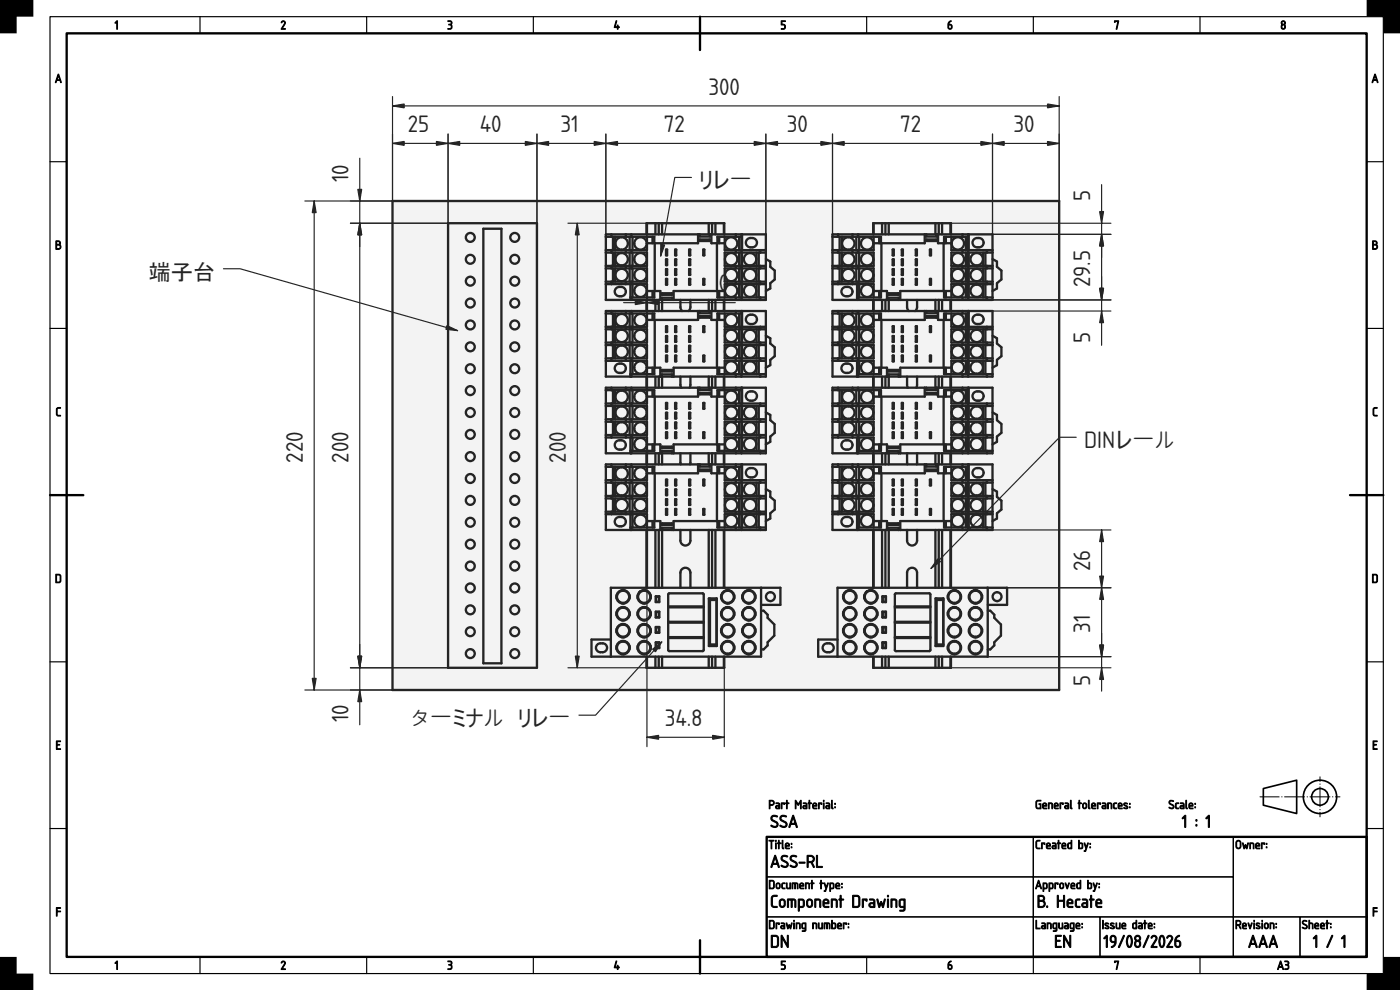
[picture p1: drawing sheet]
<svg xmlns="http://www.w3.org/2000/svg" width="420mm" height="297mm" viewBox="0 0 420 297" stroke-linecap="round" stroke-linejoin="round" font-family="sans-serif">
<defs><g id="words">
<g font-size="6.7" fill="#212529">
<text x="212.6" y="28.4">300</text>
<text x="122.4" y="39.6">25</text>
<text x="144" y="39.6">40</text>
<text x="168.3" y="39.6">31</text>
<text x="199.3" y="39.6">72</text>
<text x="236.2" y="39.6">30</text>
<text x="270.2" y="39.6">72</text>
<text x="304.2" y="39.6">30</text>
<text x="104.6" y="54.7" transform="rotate(-90 104.6 54.7)">10</text>
<text x="209.9" y="56.5">リレー</text>
<text x="327.2" y="60.4" transform="rotate(-90 327.2 60.4)">5</text>
<text x="44.6" y="83.9">端子台</text>
<text x="215.8" y="87.4">0</text>
<text x="327.2" y="86.2" transform="rotate(-90 327.2 86.2)">29.5</text>
<text x="327.2" y="102.9" transform="rotate(-90 327.2 102.9)">5</text>
<text x="325.4" y="134.4">DINレール</text>
<text x="90.9" y="138.8" transform="rotate(-90 90.9 138.8)">220</text>
<text x="104.6" y="138.8" transform="rotate(-90 104.6 138.8)">200</text>
<text x="169.8" y="138.8" transform="rotate(-90 169.8 138.8)">200</text>
<text x="327.2" y="171.4" transform="rotate(-90 327.2 171.4)">26</text>
<text x="327.2" y="189.9" transform="rotate(-90 327.2 189.9)">31</text>
<text x="327.2" y="205.9" transform="rotate(-90 327.2 205.9)">5</text>
<text x="104.6" y="216.7" transform="rotate(-90 104.6 216.7)">10</text>
<text x="123.2" y="217.8">ターミナル リレー</text>
<text x="199.6" y="217.8">34.8</text>
</g>
</g></defs>
<path d="M20 10h390.2v277.1h-390.2zM210.1 5v10M15 148.6h10M405.2 148.6h10M230.1 251.1h180.1v36h-180.1zM210.1 282.1v10" fill="none" stroke="#000" stroke-width=".7"/>
<g fill="none" stroke="#000" stroke-width=".35">
<path d="M15 5h400.2v287.1h-400.2zM60 5v5M110 5v5M160.1 5v5M260.1 5v5M310.1 5v5M360.1 5v5M15 48.5h5M410.2 48.5h5M15 98.5h5M410.2 98.5h5M15 198.6h5"/>
<path d="M410.2 198.6h5M15 248.6h5M230.1 251.1h80v12h-80zM310.1 251.1h60v12h-60zM370.1 251.1h40.1v24h-40.1zM410.2 248.6h5M230.1 275.1h80v12h-80zM230.1 263.1h80v12h-80zM310.1 275.1h20v12h-20zM310.1 263.1h60v12h-60zM330.1 275.1h40v12h-40zM370.1 275.1h20v12h-20z"/>
<path d="M390.1 275.1h20.1v12h-20.1zM60 287.1v5M110 287.1v5M160.1 287.1v5M260.1 287.1v5M310.1 287.1v5M360.1 287.1v5"/>
</g>
<g fill="#000" stroke="#000" stroke-width=".3">
<path d="M35 6.3l.3 .1-.2 2.4-.1-2.2-.3 .4-.2-.1zM84.5 6.5a.64 .64 0 0 1 .9-.2 .64 .64 0 0 1 .2 .9l-.9 1.4h.8l.1 .2h-1.2l.9-1.7a.44 .44 0 0 0-.2-.6 .44 .44 0 0 0-.6 .4zM134.4 6.2h.1a.73 .73 0 0 1 1 .2 .73 .73 0 0 1-.1 1 .78 .78 0 0 1 .2 1.1 .78 .78 0 0 1-1.2 .1 .66 .66 0 0 0 1-.5 .66 .66 0 0 0-.7-.7 .52 .52 0 0 0 .6-.2 .52 .52 0 0 0-.1-.7l-.8-.1zM184.9 6.2l.2 .2-.5 1.6h.7l.1-.5 .1 .5 .4 .2-.4 .1-.1 .5-.1-.5-1-.1zM234.5 6.3h1.2l-1 .2v.8a.8 .8 0 0 1 1 .5 .8 .8 0 0 1-.6 1l-.7-.1 .7-.1a.54 .54 0 0 0 .4-.6 .54 .54 0 0 0-.5-.5h-.5zM334.5 6.3h1.2l-.6 2.5 .4-2.3h-.8l-.1 .2zM17.1 122.4l1.1-.1v.2l-1 .3v1.4l.2 .4h.7l.1 .2h-.9l-.4-.4v-1.5zM412.3 122.4l1-.1v.2l-1 .3v1.4l.2 .4h.7l.1 .2h-.8l-.4-.4v-1.5zM16.9 222.3h1.3l-.1 .2h-.9v.8l.7 .2-.7 .1v1h.9l.1 .2h-1.3zM412.1 222.3h1.2l-.1 .2h-.9v.8l.8 .2-.8 .1v1h.9l.1 .2h-1.2zM16.9 272.3l1.3 .1-1 .2v.7l1 .2-1 .1-.2 1.3zM412.1 272.3l1.2 .1-1 .2v.7l1 .2-1 .1-.1 1.3z"/>
<path d="M35 288.4l.3 .1-.2 2.4-.1-2.2-.3 .4-.2-.1zM84.5 288.6a.64 .64 0 0 1 .9-.2 .64 .64 0 0 1 .2 .9l-.9 1.4h.8l.1 .2h-1.2l.9-1.7a.44 .44 0 0 0-.2-.6 .44 .44 0 0 0-.6 .4zM134.4 288.3h.1a.73 .73 0 0 1 1 .2 .73 .73 0 0 1-.1 1 .78 .78 0 0 1 .2 1.1 .78 .78 0 0 1-1.2 .1 .66 .66 0 0 0 1-.4 .66 .66 0 0 0-.7-.8 .52 .52 0 0 0 .6-.2 .52 .52 0 0 0-.1-.7l-.8-.1zM184.9 288.3l.2 .2-.5 1.6h.7l.1-.5 .1 .5 .4 .2-.4 .1-.1 .5-.1-.5-1-.1zM234.5 288.4l1.2 .1-1 .1v.8a.8 .8 0 0 1 1 .5 .8 .8 0 0 1-.6 1l-.7-.1 .7-.1a.54 .54 0 0 0 .4-.6 .54 .54 0 0 0-.5-.5h-.5zM334.5 288.4h1.2l-.6 2.5 .4-2.3h-.8l-.1 .2z"/>
<path d="M284.8 6.6l.7-.3-.8 1a.74 .74 0 0 1 1 .2 .74 .74 0 0 1-.2 1 .74 .74 0 0 1-1-.1v-1.3zM284.7 7.5v.7a.4 .4 0 0 0 .4 .4 .4 .4 0 0 0 .4-.4l-.1-.6z"/>
<path d="M384.6 8a.5 .5 0 0 0 1 0 .5 .5 0 0 0-1 0zM384.7 6.9a.4 .4 0 0 0 .8 0 .4 .4 0 0 0-.8 0zM384.7 6.4a.65 .65 0 0 1 .9 .1 .65 .65 0 0 1-.1 .9 .76 .76 0 0 1 .2 1.1 .76 .76 0 0 1-1.2 0 .76 .76 0 0 1 .2-1.1l-.2-.6z"/>
<path d="M17.4 22.3h.2l.8 2.3-.1 .2-.3-.6h-1l-.2 .6-.2-.1zM17.5 22.7l-.4 1.2h.8z"/>
<path d="M412.6 22.3h.2l.8 2.3-.2 .2-.3-.6h-.9l-.2 .6-.2-.1zM412.7 22.7l-.4 1.2h.8z"/>
<path d="M16.8 72.3l.6-.1a.65 .65 0 0 1 .7 .4 .65 .65 0 0 1-.2 .8 .77 .77 0 0 1 .4 .8 .77 .77 0 0 1-.7 .6h-.8zM17 73.5v1.1h.5a.52 .52 0 0 0 .6-.5 .52 .52 0 0 0-.6-.6zM17 72.5v.8h.5a.39 .39 0 0 0 .4-.4 .39 .39 0 0 0-.4-.4z"/>
<path d="M411.9 72.3l.7-.1a.65 .65 0 0 1 .7 .4 .65 .65 0 0 1-.2 .8 .77 .77 0 0 1 .3 .8 .77 .77 0 0 1-.6 .6h-.9zM412.2 73.5v1.1h.5a.52 .52 0 0 0 .5-.5 .52 .52 0 0 0-.5-.6zM412.2 72.5v.8h.5a.39 .39 0 0 0 .4-.4 .39 .39 0 0 0-.4-.4z"/>
<path d="M17 172.5v2.1h.8l.2-.4v-1.4l-.2-.2zM16.8 172.3h1l.5 .4v1.7l-.5 .4h-1z"/>
<path d="M412.1 172.5v2.1h.8l.3-.4v-1.4l-.3-.2zM411.9 172.3h1.1l.4 .4v1.7l-.4 .4h-1.1z"/>
<path d="M230.8 252.1l1.5 .1-.6 .2-.2 2.3-.1-2.3-.6-.1zM232.8 252.9l.2 .1-.1 1.7zM232.7 252.3a.2 .2 0 0 1 .4 0 .2 .2 0 0 1-.4 0zM233.6 252.1l.3 .1v.7l.5 .1-.5 .1-.2 1.6-.1-1.6-.2-.1 .2-.1zM234.8 252.1l.2 .2 .1 2.4-.4-.4zM236 253.3l-.1 .4h.8l-.2-.5zM235.9 253a.64 .64 0 0 1 .8 0 .64 .64 0 0 1 .1 .9h-.9l.1 .5 .9 .2-.7 .1a1.06 1.06 0 0 1-.3-1.7zM237.5 254.1h.2v.3h-.2zM237.5 253.1h.2v.2h-.2z"/>
<path d="M231.1 240.4v1h.6a.52 .52 0 0 0 .4-.6 .52 .52 0 0 0-.5-.4zM230.9 240.1h.7a.77 .77 0 0 1 .8 .8 .77 .77 0 0 1-.7 .8h-.6v.8l-.2 .1zM233 242l.1 .4h.7v-.5zM232.9 240.9h.8l.3 .5v1.2l-.8 .1a.52 .52 0 0 1-.5-.5 .52 .52 0 0 1 .5-.5h.6l-.1-.4-.8-.2zM234.5 240.9l1 .1-.1 .4-.2-.3h-.5l-.1 1.6zM236.1 240.1l.2 .1v.7l.5 .1-.5 .1-.2 1.6-.1-1.6-.2-.1 .2-.1zM238.7 240.1l.8 1.2 .9-1.2v2.5l-.2-.1v-1.8l-.6 1-.7-1v1.8l-.2 .2zM241.2 242l.1 .4h.6v-.5zM241.1 240.9h.8l.3 .5v1.2l-.8 .1a.52 .52 0 0 1-.5-.5 .52 .52 0 0 1 .5-.5h.5v-.4l-.8-.2zM242.8 240.1l.2 .1v.7l.6 .1-.6 .1-.1 1.6-.1-1.6-.3-.1 .3-.1zM244.2 241.3l-.1 .4h.8l-.2-.5zM244.1 241a.64 .64 0 0 1 .9 0 .64 .64 0 0 1 0 .9h-.9l.1 .5 1 .2-.8 .1a1.06 1.06 0 0 1-.3-1.7zM245.7 240.9l1 .1-.2 .4-.1-.3h-.5l-.2 1.6zM247.1 240.9l.2 .1-.1 1.7zM247.1 240.3a.17 .17 0 0 1 .3 0 .17 .17 0 0 1-.3 0zM248.1 242l.1 .4h.6v-.5zM247.9 240.9h.9l.3 .5-.1 1.2-.7 .1a.52 .52 0 0 1-.5-.5 .52 .52 0 0 1 .5-.5h.5v-.4l-.9-.2zM249.6 240.1l.2 .1 .1 2.5-.4-.4zM250.5 242.1h.2v.3h-.2zM250.5 241h.2v.3h-.2z"/>
<path d="M231.6 244.9a1.41 1.41 0 0 1 1.7 .1l-.2 .1a.73 .73 0 0 0-1-.1 .73 .73 0 0 0-.2 .9l1.1 .6a1.02 1.02 0 0 1 .3 1.5 1.02 1.02 0 0 1-1.6 .1l-.3-.3 .1-.2a.88 .88 0 0 0 1 .4 .88 .88 0 0 0 .6-.9l-1.6-1.1-.2-.5zM234.3 244.9a1.41 1.41 0 0 1 1.7 .1l-.2 .1a.73 .73 0 0 0-1-.1 .73 .73 0 0 0-.2 .9l1.1 .6a1.02 1.02 0 0 1 .3 1.5 1.02 1.02 0 0 1-1.6 .1l-.3-.3 .1-.2a.88 .88 0 0 0 1 .4 .88 .88 0 0 0 .6-.9l-1.6-1.1-.2-.5zM237.9 244.6l.3 .1 1.1 3.3-.2 .3-.4-.9h-1.3l-.4 .9-.3-.2zM238 245.3l-.5 1.7h1.1z"/>
<path d="M232.5 256.6l.3 .1 1.1 3.3-.2 .3-.4-.9h-1.3l-.4 .9-.3-.2zM232.6 257.4l-.5 1.6h1.1zM234.6 256.9a1.41 1.41 0 0 1 1.8 .1l-.3 .1a.73 .73 0 0 0-.9-.1 .73 .73 0 0 0-.3 .9l1.1 .6a1.02 1.02 0 0 1 .4 1.5 1.02 1.02 0 0 1-1.6 .1l-.4-.2 .2-.3a.88 .88 0 0 0 .9 .4 .88 .88 0 0 0 .7-.8l-1.7-1.2-.1-.5zM237.3 256.9a1.41 1.41 0 0 1 1.8 .1l-.3 .1a.73 .73 0 0 0-.9-.1 .73 .73 0 0 0-.3 .9l1.1 .6a1.02 1.02 0 0 1 .4 1.5 1.02 1.02 0 0 1-1.6 .1l-.4-.2 .2-.3a.88 .88 0 0 0 .9 .4 .88 .88 0 0 0 .7-.8l-1.7-1.2-.1-.5zM239.8 258.7h1.6l.2 .1-1.6 .2zM242.6 257v1.5a.96 .96 0 0 0 1.1-.1 .96 .96 0 0 0 .3-1l-.5-.4zM242.3 256.7l.1-.1a1.71 1.71 0 0 1 1.8 .4 1.12 1.12 0 0 1-.5 1.7l.7 1.6-.3-.1-.7-1.4h-.8v1.3l-.3 .1zM245.1 256.7l.3 .1v3.1h1.2l.2 .4-1.7-.1z"/>
<path d="M311.1 252.3l1-.2v.2l-1 .3v1.5l.2 .3h.7l.1 .3h-.8l-.4-.4v-1.6zM312.6 252.9l1 .1-.1 .4-.2-.3h-.5l-.1 1.6zM314.3 253.3l-.1 .4h.8l-.2-.5zM314.2 253a.64 .64 0 0 1 .9 0 .64 .64 0 0 1 .1 .9h-1l.2 .5 .9 .2-.8 .1a1.06 1.06 0 0 1-.3-1.7zM316 254l.1 .4h.6v-.5zM315.9 252.9h.8l.3 .5-.1 1.3h-.7a.52 .52 0 0 1-.5-.5 .52 .52 0 0 1 .5-.5h.5v-.4l-.8-.2zM317.6 252.1l.2 .1v.7l.5 .1-.5 .1-.1 1.6-.1-1.6-.3-.1 .3-.1zM319 253.3l-.1 .4h.8l-.2-.5zM318.9 253a.64 .64 0 0 1 .8 0 .64 .64 0 0 1 .1 .9h-.9l.1 .5 .9 .2-.7 .1a1.06 1.06 0 0 1-.3-1.7zM320.8 253.2l-.1 .1a.71 .71 0 0 0 .5 1.1h.2v-1.3zM320.5 253.1l.9-.2v-.7l.3-.1-.1 2.6h-.9l-.3-.3zM323.9 253.1v1.3h.5a.91 .91 0 0 0 .2-1.2zM323.7 252.1l.2 .1v.7h.7l.3 .3 .1 1-.3 .5-1-.1zM325.4 252.9l.2 .1 .4 1.2 .4-1.2h.2l-.9 2.5-.3-.1 .2-.2 .3-.6zM327.1 254.1h.2v.3h-.2zM327.1 253.1h.2v.2h-.2z"/>
<path d="M311.1 240.3l1.3-.2-.1 .2-.9 .1-.3 .4v1.2l.2 .4h.9v-1l-.4-.1 .6-.1v1.4l-1 .1-.4-.3-.1-1.7zM313.2 241.3l-.1 .4h.8l-.2-.5zM313.1 241a.64 .64 0 0 1 .9 0 .64 .64 0 0 1 0 .9h-.9l.1 .5 1 .2-.8 .1a1.06 1.06 0 0 1-.3-1.7zM314.7 240.9a.87 .87 0 0 1 1 .1 .87 .87 0 0 1 .2 1l-.1 .7-.2-1.4-.7-.2v1.4l-.2 .1zM316.7 241.3l-.1 .4h.8l-.2-.5zM316.6 241a.64 .64 0 0 1 .8 0 .64 .64 0 0 1 .1 .9h-.9l.1 .5 .9 .2-.8 .1a1.06 1.06 0 0 1-.2-1.7zM318.1 240.9l1 .1-.1 .4-.1-.3h-.6l-.1 1.6zM319.8 242l.1 .4h.6v-.5zM319.6 240.9h.9l.3 .5-.1 1.2-.7 .1a.52 .52 0 0 1-.5-.5 .52 .52 0 0 1 .5-.5h.5v-.4l-.9-.2zM321.3 240.1l.2 .1 .1 2.5-.4-.4zM323.8 240.1l.2 .1v.7l.6 .1-.6 .1-.1 1.6-.1-1.6-.3-.1 .3-.1zM325.3 241.2l-.2 .9a.4 .4 0 0 0 .4 .3 .4 .4 0 0 0 .4-.4l-.1-.8zM325.1 241a.64 .64 0 0 1 1.1 .5v.6a.64 .64 0 0 1-.7 .6 .64 .64 0 0 1-.6-.7zM326.7 240.1l.2 .1 .1 2.5-.4-.4zM327.9 241.3l-.1 .4h.8l-.2-.5zM327.8 241a.64 .64 0 0 1 .8 0 .64 .64 0 0 1 .1 .9h-.9l.1 .5 .9 .2-.7 .1a1.06 1.06 0 0 1-.3-1.7zM329.3 240.9l1 .1-.1 .4-.1-.3h-.6l-.1 1.6zM331 242l.1 .4h.6v-.5zM330.8 240.9h.9l.3 .5-.1 1.2-.7 .1a.52 .52 0 0 1-.5-.5 .52 .52 0 0 1 .5-.5h.5v-.4l-.9-.2zM332.4 240.9a.87 .87 0 0 1 1.1 .1 .87 .87 0 0 1 .2 1l-.1 .7-.2-1.4-.8-.2v1.4l-.2 .1zM334.3 241l.7-.1 .1 .2a.52 .52 0 0 0-.6 0 .52 .52 0 0 0-.1 .6v.6l.7 .3a.65 .65 0 0 1-.7 0 .65 .65 0 0 1-.3-.8zM335.9 241.3l-.1 .4h.8l-.2-.5zM335.7 241a.64 .64 0 0 1 .9 0 .64 .64 0 0 1 .1 .9h-.9l.1 .5 .9 .2-.8 .1a1.06 1.06 0 0 1-.3-1.7zM337.3 241a.5 .5 0 0 1 .6-.2 .5 .5 0 0 1 .4 .5l-.6-.2-.2 .2 .7 .5a.55 .55 0 0 1-.1 .9 .55 .55 0 0 1-.8-.4l.7 .1 .3-.2-1-.6zM339 242.1h.2v.3h-.2zM339 241h.2v.3h-.2z"/>
<path d="M351 240.3l.1-.1a.75 .75 0 0 1 1.1 .3h-.2a.49 .49 0 0 0-.7-.1 .49 .49 0 0 0 0 .7l.6 .3a.73 .73 0 0 1 .1 1.2 .73 .73 0 0 1-1.2-.4h.2a.54 .54 0 0 0 .7 .3 .54 .54 0 0 0 .3-.7l-1-.6-.2-.4zM352.9 241l.7-.1 .1 .2a.52 .52 0 0 0-.6 0 .52 .52 0 0 0-.1 .6v.6l.8 .3a.65 .65 0 0 1-.8 0 .65 .65 0 0 1-.3-.8zM354.4 242l.1 .4h.6v-.5zM354.3 240.9h.8l.3 .5-.1 1.2-.7 .1a.52 .52 0 0 1-.5-.5 .52 .52 0 0 1 .5-.5h.5v-.4l-.8-.2zM355.9 240.1l.2 .1 .1 2.5-.3-.4zM357.1 241.3l-.1 .4h.8l-.2-.5zM357 241a.64 .64 0 0 1 .9 0 .64 .64 0 0 1 0 .9h-.9l.1 .5 1 .2-.8 .1a1.06 1.06 0 0 1-.3-1.7zM358.6 242.1h.2v.3h-.2zM358.6 241h.2v.3h-.2z"/>
<path d="M355.5 244.7l.4 .1v3.3l-.2 .2-.2-.2v-2.9l-.5 .5-.2-.2zM358.9 247.4h.3v.4h-.3zM358.9 245.9h.3v.4h-.3zM362.6 244.7l.4 .1v3.3l-.2 .2-.2-.2v-2.9l-.5 .5-.2-.2z"/>
<path d="M371.3 252.5l-.2 1.5a.52 .52 0 0 0 .6 .4 .52 .52 0 0 0 .5-.5l-.1-1.3-.5-.2zM371.1 252.3a.77 .77 0 0 1 .9-.1 .77 .77 0 0 1 .4 .7v1a.77 .77 0 0 1-.7 .8 .77 .77 0 0 1-.8-.7v-1.3zM372.9 252.9l.2 .1 .3 1.1 .4-.7 .3 .7 .3-1.1 .2-.1-.3 1.8-.5-.8-.5 .8zM375.1 252.9a.87 .87 0 0 1 1 .1 .87 .87 0 0 1 .2 1l-.1 .7-.1-1.4-.8-.2v1.4l-.2 .1zM377.1 253.3l-.1 .4h.8l-.2-.5zM377 253a.64 .64 0 0 1 .9 0 .64 .64 0 0 1 0 .9h-.9l.2 .5 .9 .2-.8 .1a1.06 1.06 0 0 1-.3-1.7zM378.6 252.9l1 .1-.2 .4-.1-.3h-.5l-.1 1.6zM380 254.1h.2v.3h-.2zM380 253.1h.2v.2h-.2z"/>
<path d="M231.1 276.4v2.1l.8-.1 .2-.4v-1.4l-.2-.2zM230.9 276.2l1-.1 .5 .5v1.7l-.5 .4h-1zM232.9 276.9l1 .1-.1 .4-.1-.3h-.6l-.1 1.6zM234.6 278l.1 .4h.6v-.5zM234.4 276.9h.9l.3 .5-.1 1.3h-.7a.52 .52 0 0 1-.5-.5 .52 .52 0 0 1 .5-.5h.5v-.4l-.9-.2zM236 276.9l.2 .1 .3 1.2 .3-.8 .4 .7 .3-1.1 .2-.1-.4 1.8-.5-.8-.4 .8zM238.2 276.9l.2 .1-.1 1.7zM238.2 276.3a.17 .17 0 0 1 .3 0 .17 .17 0 0 1-.3 0zM238.9 276.9a.87 .87 0 0 1 1.1 .1 .87 .87 0 0 1 .2 1l-.1 .7-.2-1.4-.8-.2v1.4l-.2 .2zM240.9 277.2v1.1l.7 .2v-1.4zM240.8 277l1.1-.1v2.1a.65 .65 0 0 1-1.1 .3l.7-.1 .1-.5a.73 .73 0 0 1-.8-.1 .73 .73 0 0 1-.2-.8zM243.9 276.9a.87 .87 0 0 1 1 .1 .87 .87 0 0 1 .3 1l-.2 .7-.1-1.4-.8-.2v1.4l-.2 .2zM245.6 276.9l.2 .1v1.3l.3 .2h.5v-1.5h.3l-.1 1.7h-.7a1.3 1.3 0 0 1-.5-1.8zM247.3 276.9h.1a1.21 1.21 0 0 1 1.7 .6l-.1 1.2-.2-1.4-.5-.2-.1 1.6-.1-1.6h-.6l-.1 1.6zM249.8 277.1v1.4h.5a.91 .91 0 0 0 .2-1.3zM249.6 276.1l.2 .1v.7h.7l.3 .3 .1 1-.4 .5-.9-.1zM251.6 277.3l-.1 .4h.8l-.2-.5zM251.5 277.1a.64 .64 0 0 1 .9 0 .64 .64 0 0 1 .1 .8h-1l.2 .5 .9 .2-.8 .1a1.06 1.06 0 0 1-.3-1.6zM253.1 276.9l1 .1-.1 .4-.2-.3h-.5l-.1 1.6zM254.5 278.1h.2v.3h-.2zM254.5 277.1h.2v.2h-.2z"/>
<path d="M231.1 264.4v2.1l.8-.1 .2-.4v-1.4l-.2-.2zM230.9 264.2l1-.1 .5 .5v1.7l-.5 .4h-1zM233.3 265.2l-.2 .9a.4 .4 0 0 0 .4 .3 .4 .4 0 0 0 .4-.4l-.1-.8zM233.1 265a.64 .64 0 0 1 1.1 .5v.6a.64 .64 0 0 1-.7 .6 .64 .64 0 0 1-.6-.6zM234.7 265l.8-.1 .1 .2a.52 .52 0 0 0-.6 .1 .52 .52 0 0 0-.2 .5l.1 .6 .7 .3a.65 .65 0 0 1-.8 0 .65 .65 0 0 1-.2-.8zM236 264.9l.2 .1 .1 1.3 .2 .1h.5v-1.4h.3l-.1 1.7h-.7a1.3 1.3 0 0 1-.5-1.8zM237.8 264.9a1.21 1.21 0 0 1 1.7 .5l-.1 1.3-.2-1.4-.5-.2-.1 1.6-.1-1.6h-.5l-.2 1.6zM240.3 265.3l-.1 .4h.8l-.2-.5zM240.2 265a.64 .64 0 0 1 .8 .1 .64 .64 0 0 1 .1 .8h-.9l.1 .5 .9 .2-.7 .1a1.06 1.06 0 0 1-.3-1.7zM241.7 264.9a.87 .87 0 0 1 1.1 .1 .87 .87 0 0 1 .2 1l-.1 .7-.2-1.4-.8-.2v1.4l-.2 .2zM243.6 264.1l.2 .2v.6l.5 .1-.5 .1-.1 1.6-.1-1.6-.3-.1 .3-.1zM246.3 264.1l.2 .2v.6l.6 .1-.6 .1-.1 1.6-.1-1.6-.3-.1 .3-.1zM247.3 264.9l.3 .1 .4 1.2 .4-1.2h.2l-.9 2.5-.4-.1 .3-.2 .2-.6zM249.3 265.1v1.4l.6-.1 .1-1.1zM249.1 264.9a.94 .94 0 0 1 1.3 .8 .94 .94 0 0 1-1.1 1l-.2 .8zM251.1 265.3l-.1 .4h.8l-.2-.5zM251 265a.64 .64 0 0 1 .9 .1 .64 .64 0 0 1 0 .8h-.9l.1 .5 1 .2-.8 .1a1.06 1.06 0 0 1-.3-1.7zM252.6 266.1h.2v.3h-.2zM252.6 265.1h.2v.2h-.2z"/>
<path d="M231.7 268.9l.4-.3h1.1v.3l-1 .1-.4 .3v2.1l.3 .5h1l.2 .4h-1.2l-.6-.5v-2.3zM234.4 270.2l-.2 1.2a.57 .57 0 0 0 .6 .5 .57 .57 0 0 0 .5-.6l-.1-1.1-.4-.1zM234.2 269.9a.92 .92 0 0 1 1.5 .6v.9a.91 .91 0 0 1-.9 .9 .91 .91 0 0 1-.9-.9v-1.1zM236.4 269.7h.1a2.46 2.46 0 0 1 2.3 .3v2.2l-.3-.1-.1-1.9-.6-.1v2l-.2 .2-.2-.2v-2h-.7v2l-.2 .2-.2-.2zM239.9 270.1v1.9l.9-.1 .2-.3v-1.3l-.2-.2zM239.6 269.8a1.38 1.38 0 0 1 1.8 .5v.2a1.27 1.27 0 0 1-.7 1.8h-.8v1.1h-.3zM242.6 270.2l-.2 1.2a.57 .57 0 0 0 .6 .5 .57 .57 0 0 0 .5-.6l-.1-1.1-.4-.1zM242.4 269.9a.92 .92 0 0 1 1.5 .6v.9a.91 .91 0 0 1-.9 .9 .91 .91 0 0 1-.9-.9v-1.1zM244.6 269.8a1.44 1.44 0 0 1 1.7 .4v1.9l-.1 .2-.2-.3v-1.7l-.4-.2h-.7v2l-.2 .2-.2-.2zM247.4 270.3l-.1 .5h1.1a.58 .58 0 0 0-.2-.7 .58 .58 0 0 0-.8 .2zM247.3 269.9a.92 .92 0 0 1 1.2 .1 .92 .92 0 0 1 .1 1.2h-1.3l.2 .7 1.3 .2-1.1 .2a.89 .89 0 0 1-.7-1.2v-.7zM249.5 269.8a1.44 1.44 0 0 1 1.8 .4v1.9l-.2 .2-.2-.3v-1.7l-.3-.2h-.8v2l-.2 .2-.1-.2zM252.2 268.7l.3 .1v.9l.7 .2-.7 .2v2l-.2 .2-.2-.2v-2l-.4-.2 .4-.2zM256.2 269v3a1.14 1.14 0 0 0 1.5-.5v-2.2l-.4-.3zM255.9 268.7l1.5-.1 .6 .7v2.4l-.6 .6-1.5-.1zM258.8 269.8l1.2-.1 .2 .2-.1 .5-.2-.3h-.8v2l-.2 .2-.1-.2zM261.2 271.3l-.1 .4 .2 .2h.9v-.7zM261 269.8l1.1-.1 .5 .6v1.9l-1.1 .1a.74 .74 0 0 1-.8-.7 .74 .74 0 0 1 .8-.8h.7v-.5l-1.2-.3zM263.2 269.8l.3 .1 .4 1.6 .5-1 .5 1 .5-1.6 .3-.1-.6 2.5-.3-.2-.4-1-.3 1-.3 .2zM266.4 269.8l.3 .1v2.2l-.2 .2-.2-.2zM266.3 268.9a.25 .25 0 0 1 .5 0 .25 .25 0 0 1-.5 0zM267.4 269.8a1.44 1.44 0 0 1 1.8 .4v1.9l-.2 .2-.2-.3v-1.7l-.3-.2h-.8v2l-.2 .2-.1-.2zM270.3 270.2l-.1 1.5 .2 .2h.9v-1.8zM270 269.9l.6-.2 1 .1v2.9a1 1 0 0 1-1.6 .5l1.1-.2 .2-.7a1.06 1.06 0 0 1-1.2-.2 1.06 1.06 0 0 1-.3-1.2z"/>
<path d="M310.9 276.2l.2 .1v2.2h.9l.1 .2h-1.2zM312.8 278l.1 .4h.6v-.5zM312.7 276.9h.8l.3 .5v1.3h-.8a.52 .52 0 0 1-.5-.5 .52 .52 0 0 1 .5-.5h.5v-.4l-.8-.2zM314.3 276.9a.87 .87 0 0 1 1 .1 .87 .87 0 0 1 .2 1l-.1 .7-.1-1.4-.8-.2v1.4l-.2 .2zM316.3 277.2l-.1 1.1 .8 .2v-1.4zM316.1 277l1.1-.1v2.1a.65 .65 0 0 1-1.1 .3l.7-.1 .2-.5a.73 .73 0 0 1-.8-.1 .73 .73 0 0 1-.2-.8zM317.7 276.9l.2 .1 .1 1.3 .2 .2h.5v-1.5h.3v1.7h-.8a1.3 1.3 0 0 1-.5-1.8zM319.7 278l.1 .4h.6v-.5zM319.5 276.9h.9l.3 .5-.1 1.3h-.7a.52 .52 0 0 1-.5-.5 .52 .52 0 0 1 .5-.5h.5v-.4l-.9-.2zM321.4 277.2v1.1l.7 .2v-1.4zM321.2 277l1.1-.1 .1 2.1a.65 .65 0 0 1-1.1 .3l.7-.1 .1-.5a.73 .73 0 0 1-.8-.1 .73 .73 0 0 1-.2-.8zM323.2 277.3l-.1 .4h.8l-.2-.5zM323.1 277.1a.64 .64 0 0 1 .8 0 .64 .64 0 0 1 .1 .8h-.9l.1 .5 .9 .2-.7 .1a1.06 1.06 0 0 1-.3-1.6zM324.7 278.1h.2v.3h-.2zM324.7 277.1h.2v.2h-.2z"/>
<path d="M311.6 264.1l.2 .1 .8 2.3-.1 .2-.3-.7h-1l-.2 .7-.2-.1zM311.7 264.6l-.4 1.2h.8zM313.3 265.1v1.4l.6-.1 .1-1.1zM313 264.9a.94 .94 0 0 1 1.4 .8 .94 .94 0 0 1-1.1 1l-.2 .8zM315 265.1v1.4l.7-.1 .1-1.1zM314.8 264.9a.94 .94 0 0 1 1.4 .8 .94 .94 0 0 1-1.2 1l-.1 .8zM316.6 264.9l1 .1-.1 .4-.2-.3h-.5l-.1 1.6zM318.4 265.2l-.2 .9a.4 .4 0 0 0 .5 .3 .4 .4 0 0 0 .3-.4l-.1-.8zM318.2 265a.64 .64 0 0 1 1.1 .5v.6a.64 .64 0 0 1-.7 .6 .64 .64 0 0 1-.6-.6zM319.7 264.9l.2 .1 .4 1.2 .4-1.2h.2l-.6 1.7zM321.7 265.3l-.1 .4h.8l-.2-.5zM321.6 265a.64 .64 0 0 1 .8 .1 .64 .64 0 0 1 .1 .8h-.9l.1 .5 .9 .2-.7 .1a1.06 1.06 0 0 1-.3-1.7zM323.5 265.2l-.1 .1a.71 .71 0 0 0 .5 1.1h.2v-1.3zM323.2 265.1l.9-.2v-.7l.2-.1v2.6h-.9l-.3-.3zM326.6 265.1v1.3h.5a.91 .91 0 0 0 .2-1.2zM326.4 264.1l.2 .1v.7h.7l.3 .3 .1 1-.3 .5-1-.1zM328.1 264.9l.2 .1 .4 1.2 .4-1.2h.2l-.9 2.5-.4-.1 .3-.2 .2-.6zM329.8 266.1h.2v.3h-.2zM329.8 265.1h.2v.2h-.2z"/>
<path d="M311.5 268.7l1-.1a.93 .93 0 0 1 .9 .6 .93 .93 0 0 1-.2 1.1 1.11 1.11 0 0 1 .5 1.1 1.11 1.11 0 0 1-1 .9l-1.2-.1zM311.9 270.5v1.5h.7a.74 .74 0 0 0 .8-.8 .74 .74 0 0 0-.8-.7zM311.9 269v1.1h.7a.56 .56 0 0 0 .6-.6 .56 .56 0 0 0-.6-.5zM314.1 271.8h.3v.4h-.3zM317.3 268.7l.3 .1v1.3h1.6v-1.3l.3-.1v3.6l-.3-.2v-1.7h-1.6v1.7l-.3 .2zM320.7 270.3l-.1 .5h1.1a.58 .58 0 0 0-.3-.7 .58 .58 0 0 0-.7 .2zM320.5 269.9a.92 .92 0 0 1 1.2 .1 .92 .92 0 0 1 .2 1.2h-1.4l.2 .7 1.3 .2-1.1 .2a.89 .89 0 0 1-.7-1.2v-.7zM322.9 269.9l1.1-.2 .1 .3a.78 .78 0 0 0-.9 .1 .78 .78 0 0 0-.2 .9l.1 .7 1 .3-.1 .3a.99 .99 0 0 1-1.1-.2 .99 .99 0 0 1-.2-1.1zM325.1 271.3l-.1 .4 .2 .2h.9v-.7zM324.9 269.8l1-.1 .5 .6v1.9l-1.1 .1a.74 .74 0 0 1-.7-.7 .74 .74 0 0 1 .7-.8h.8v-.5l-1.2-.3zM327.3 268.7l.3 .1v.9l.8 .2-.8 .2v2l-.1 .2-.2-.2v-2l-.4-.2 .4-.2zM329.3 270.3l-.1 .5h1.1a.58 .58 0 0 0-.2-.7 .58 .58 0 0 0-.8 .2zM329.2 269.9a.92 .92 0 0 1 1.2 .1 .92 .92 0 0 1 .1 1.2h-1.3l.2 .7 1.3 .2-1.1 .2a.89 .89 0 0 1-.8-1.2l.1-.7z"/>
<path d="M330.9 276.2l.2 .1-.1 2.4zM331.7 277a.5 .5 0 0 1 .5-.2 .5 .5 0 0 1 .4 .5l-.5-.2-.3 .2 .8 .5a.55 .55 0 0 1-.1 .9 .55 .55 0 0 1-.8-.4l.7 .1 .2-.2-.9-.5zM333.3 277a.5 .5 0 0 1 .6-.2 .5 .5 0 0 1 .3 .5l-.5-.2-.2 .2 .7 .5a.55 .55 0 0 1-.1 .9 .55 .55 0 0 1-.8-.4l.7 .1 .2-.2-.9-.5zM334.9 276.9l.3 .1v1.3l.2 .2h.5v-1.5h.3v1.7h-.8a1.3 1.3 0 0 1-.5-1.8zM337 277.3l-.1 .4h.8l-.2-.5zM336.8 277.1a.64 .64 0 0 1 .9 0 .64 .64 0 0 1 .1 .8h-.9l.1 .5 .9 .2-.8 .1a1.06 1.06 0 0 1-.3-1.6zM340.3 277.2l-.1 .1a.71 .71 0 0 0 .4 1.1h.3v-1.3zM340 277.1l.9-.2v-.7l.2-.1v2.6h-.9l-.3-.3zM341.9 278l.1 .4h.6v-.5zM341.7 276.9h.9l.3 .5-.1 1.3h-.7a.52 .52 0 0 1-.5-.5 .52 .52 0 0 1 .5-.5h.5v-.4l-.9-.2zM343.5 276.2l.2 .1v.6l.5 .1-.5 .1-.1 1.6-.2-1.6-.2-.1 .2-.1zM344.9 277.3l-.1 .4h.8l-.2-.5zM344.8 277.1a.64 .64 0 0 1 .8 0 .64 .64 0 0 1 .1 .8h-.9l.1 .5 .9 .2-.8 .1a1.06 1.06 0 0 1-.2-1.6zM346.4 278.1h.1v.3h-.1zM346.4 277.1h.2v.2h-.2z"/>
<path d="M371.1 276.4v1a.65 .65 0 0 0 .8-.1 .65 .65 0 0 0 .1-.8zM370.9 276.2l.8-.1a.77 .77 0 0 1 .7 .7 .77 .77 0 0 1-.4 .8l.4 1.1-.7-1h-.6v.9l-.2 .1zM373.2 277.3l-.1 .4h.8l-.3-.5zM373 277.1a.64 .64 0 0 1 .9 0 .64 .64 0 0 1 .1 .8h-.9l.1 .5 .9 .2-.8 .1a1.06 1.06 0 0 1-.3-1.6zM374.6 276.9l.2 .1 .4 1.2 .4-1.2h.2l-.6 1.7zM376.3 276.9l.2 .1-.1 1.7zM376.2 276.3a.2 .2 0 0 1 .4 0 .2 .2 0 0 1-.4 0zM377.1 277a.5 .5 0 0 1 .5-.2 .5 .5 0 0 1 .4 .5l-.6-.2-.2 .2 .7 .5a.55 .55 0 0 1 0 .9 .55 .55 0 0 1-.8-.4l.6 .1 .3-.2-.9-.5zM378.7 276.9l.2 .1-.1 1.7zM378.7 276.3a.17 .17 0 0 1 .3 0 .17 .17 0 0 1-.3 0zM379.8 277.2l-.2 .9a.4 .4 0 0 0 .5 .3 .4 .4 0 0 0 .3-.4l-.1-.8zM379.6 277a.64 .64 0 0 1 1.1 .5v.6a.64 .64 0 0 1-.7 .6 .64 .64 0 0 1-.6-.6zM381.2 276.9a.87 .87 0 0 1 1 .1 .87 .87 0 0 1 .2 1l-.1 .7-.2-1.4-.7-.2v1.4l-.2 .2zM382.9 278.1h.2v.3h-.2zM382.9 277.1h.2v.2h-.2z"/>
<path d="M391 276.3l.1-.1a.75 .75 0 0 1 1.1 .3h-.2a.49 .49 0 0 0-.7-.1 .49 .49 0 0 0 0 .7l.7 .4a.73 .73 0 0 1 0 1.2 .73 .73 0 0 1-1.2-.5h.2a.54 .54 0 0 0 .7 .3 .54 .54 0 0 0 .3-.7l-1-.6-.2-.4zM392.8 276.2h.2v.7h.8l.2 .3 .1 1.5-.3-.1v-1.3l-.3-.2h-.5v1.5l-.2 .1zM394.9 277.3l-.1 .4h.8l-.3-.5zM394.7 277.1a.64 .64 0 0 1 .9 0 .64 .64 0 0 1 .1 .8h-.9l.1 .5 .9 .2-.8 .1a1.06 1.06 0 0 1-.3-1.6zM396.6 277.3l-.1 .4h.8l-.2-.5zM396.5 277.1a.64 .64 0 0 1 .8 0 .64 .64 0 0 1 .1 .8h-.9l.1 .5 1 .2-.8 .1a1.06 1.06 0 0 1-.3-1.6zM398.2 276.2l.2 .1v.6l.5 .1-.5 .1-.1 1.6-.2-1.6-.2-.1 .2-.1zM399.3 278.1h.2v.3h-.2zM399.3 277.1h.2v.2h-.2z"/>
<path d="M231.8 281v3a1.14 1.14 0 0 0 1.5-.5v-2.2l-.4-.3zM231.5 280.7l1.5-.1 .6 .7v2.4l-.6 .6h-1.5zM234.4 280.7h.4l1.5 2.7v-2.6l.3-.1v3.5h-.3l-1.5-2.7v2.6l-.4 .1z"/>
<path d="M284.8 288.7l.7-.3-.8 1a.74 .74 0 0 1 1 .2 .74 .74 0 0 1-.2 1 .74 .74 0 0 1-1-.1v-1.3zM284.7 289.6v.7a.4 .4 0 0 0 .4 .4 .4 .4 0 0 0 .4-.4l-.1-.6z"/>
<path d="M316.8 280.7h1.7l-.1 .3h-1.3v1.1l1.1 .2-1.1 .1v1.5h1.3l.1 .4-1.7-.1zM319.2 280.7h.3l1.5 2.7v-2.6l.3-.1v3.5h-.3l-1.5-2.7v2.6l-.3 .1z"/>
<path d="M332 280.7l.3 .1v3.3l-.1 .2-.2-.2v-2.9l-.5 .5-.3-.2zM333.3 281a1.03 1.03 0 0 1 1.4-.2 1.03 1.03 0 0 1 .3 1.4 1.69 1.69 0 0 1-1.4 2.1v-.3a1.49 1.49 0 0 0 1-1.2 1.17 1.17 0 0 1-1.3-.4 1.17 1.17 0 0 1 0-1.4zM333.7 281.1a.78 .78 0 0 0-.1 1.1 .78 .78 0 0 0 1 .2v-.8a.56 .56 0 0 0-.3-.6 .56 .56 0 0 0-.6 .1zM337.2 280.7h.2v.2l-1.4 3.3-.3 .1zM338.8 281l-.4 1.4 .4 1.5a1.13 1.13 0 0 0 .7-1.5 1.18 1.18 0 0 0-.7-1.4zM338.5 280.8a.84 .84 0 0 1 1 0 .84 .84 0 0 1 .3 .9l.1 1.1a1.29 1.29 0 0 1-1.2 1.5 2.82 2.82 0 0 1-.2-3.5zM340.7 283.1a.7 .7 0 0 0 1.4 0 .7 .7 0 0 0-1.4 0zM340.8 281.5a.6 .6 0 0 0 1.2 0 .6 .6 0 0 0-1.2 0zM340.8 280.8a.93 .93 0 0 1 1.3 .2 .93 .93 0 0 1-.1 1.3 1.09 1.09 0 0 1 .2 1.6 1.09 1.09 0 0 1-1.6 0 1.09 1.09 0 0 1 .3-1.6l-.4-.8zM344.6 280.7h.2v.2l-1.4 3.3-.3 .1zM345.7 280.9a.92 .92 0 0 1 1.2-.1 .92 .92 0 0 1 .2 1.3l-1.2 1.9h1.2l.1 .3h-1.7l1.3-2.4a.63 .63 0 0 0-.4-.9 .63 .63 0 0 0-.8 .5l-.2-.1zM348.6 281l-.5 1.4 .4 1.5a1.13 1.13 0 0 0 .8-1.5 1.18 1.18 0 0 0-.7-1.4zM348.3 280.8a.84 .84 0 0 1 .9 0 .84 .84 0 0 1 .3 .9l.1 1.1a1.29 1.29 0 0 1-1.1 1.5 2.82 2.82 0 0 1-.2-3.5zM350.4 280.9a.92 .92 0 0 1 1.2-.1 .92 .92 0 0 1 .2 1.3l-1.2 1.9h1.2l.1 .3h-1.7l1.3-2.4a.63 .63 0 0 0-.4-.9 .63 .63 0 0 0-.8 .5l-.2-.1zM353 281.1l1-.4v.2l-.9 .6-.2 .6a1.1 1.1 0 0 1 1.5 1 1.1 1.1 0 0 1-1.4 1.1l-.4-.7v-1.6zM352.9 282.5v.9a.57 .57 0 0 0 .6 .6 .57 .57 0 0 0 .5-.6l-.1-.8z"/>
<path d="M375.9 280.7l.3 .1 1.1 3.2-.2 .3-.4-.9h-1.3l-.4 .9-.3-.2zM376 281.4l-.5 1.6h1.1zM379 280.7l.3 .1 1 3.2-.1 .3-.4-.9h-1.4l-.3 .9-.3-.2zM379.1 281.4l-.6 1.6h1.1zM382 280.7l.3 .1 1.1 3.2-.2 .3-.4-.9h-1.3l-.4 .9-.3-.2zM382.1 281.4l-.5 1.6h1.1z"/>
<path d="M384.2 288.4h.2l.8 2.3-.1 .2-.3-.6h-1l-.2 .6-.2-.1zM384.3 288.8l-.4 1.2h.8zM385.6 288.3h.1a.73 .73 0 0 1 1 .2 .73 .73 0 0 1-.1 1 .78 .78 0 0 1 .1 1.1 .78 .78 0 0 1-1.1 .1 .66 .66 0 0 0 1-.4 .66 .66 0 0 0-.8-.8 .52 .52 0 0 0 .7-.2 .52 .52 0 0 0-.1-.7l-.8-.1z"/>
<path d="M394.9 280.7l.3 .1v3.3l-.2 .2-.1-.2v-2.9l-.5 .5-.3-.2zM399.7 280.7h.2l.1 .2-1.5 3.3-.3 .1zM403.3 280.7l.4 .1v3.3l-.2 .2-.2-.2v-2.9l-.5 .5-.2-.2z"/>
</g>
<path d="M0 0h10v5h-5v5h-5zM410.2 0h10v10h-5v-5h-5zM0 287.1h5v5h5v5h-10zM410.2 292.1h5v-5h5v10h-10z" fill="#000"/>
<g fill="none" stroke="#000" stroke-width=".5">
<path d="M379.1 236.6l10-2.5v10l-10-2.5z"/>
<circle cx="396.1" cy="239.1" r="5"/>
<circle cx="396.1" cy="239.1" r="2.5"/>
</g>
<path d="M378.1 239.1h24.1" fill="none" stroke="#000" stroke-width=".3" stroke-dasharray="6 .8 .1 .8" stroke-dashoffset=".3"/>
<path d="M396.1 245.1v-12" fill="none" stroke="#000" stroke-width=".3" stroke-dasharray="6 .8 .1 .8" stroke-dashoffset="4.6"/>
<g fill="#f1f3f5">
<path d="M117.8 60.3h200.1v146.7h-200.1z" fill-rule="evenodd"/>
<path d="M249.8 70.3h12.3v-3.3h23.3v3.3h12.5v7.4l1.3 .8v1.6l1.3 1.1v2.7l-1.3 1.1v1.5l-1.3 .8v2.7h-12.5v3.3h12.5v7.4l1.3 .8v1.6l1.3 1.1v2.7l-1.3 1.1v1.6l-1.3 .7v2.7h-12.5v3.3h12.5v7.4l1.3 .8v1.6l1.3 1.1v2.7l-1.3 1.1v1.6l-1.3 .7v2.7h-12.5v3.3h12.5v7.4l1.3 .8v1.6l1.3 1.1v2.7l-1.3 1.1v1.6l-1.3 .7v2.7h-12.5v17.4h16.8v5.1h-5.8v1.7h.8l1.2 1.2v1l2 2v3.3l-2 2v.9l-1.2 1.2h-.8v2.2h-11v3.4h-23.3v-3.4h-16.6v-5.1h5.8v-15.5h10.8v-17.4h-12.3v-19.7h12.3v-3.3h-12.3v-19.7h12.3v-3.3h-12.3v-19.7h12.3v-3.3h-12.3z" fill-rule="evenodd"/>
<path d="M181.8 70.3h12.2v-3.3h23.4v3.3h12.4v7.4l1.4 .8v1.6l1.3 1.1v2.7l-1.3 1.1v1.5l-1.4 .8v2.7h-12.4v3.3h12.4v7.4l1.4 .8v1.6l1.3 1.1v2.7l-1.3 1.1v1.6l-1.4 .7v2.7h-12.4v3.3h12.4v7.4l1.4 .8v1.6l1.3 1.1v2.7l-1.3 1.1v1.6l-1.4 .7v2.7h-12.4v3.3h12.4v7.4l1.4 .8v1.6l1.3 1.1v2.7l-1.3 1.1v1.6l-1.4 .7v2.7h-12.4v17.4h16.8v5.1h-5.8v1.7h.8l1.2 1.2v1l2 2v3.3l-2 2v.9l-1.2 1.2h-.8v2.2h-11v3.4h-23.4v-3.4h-16.5v-5.1h5.8v-15.5h10.7v-17.4h-12.2v-19.7h12.2v-3.3h-12.2v-19.7h12.2v-3.3h-12.2v-19.7h12.2v-3.3h-12.2z" fill-rule="evenodd"/>
<path d="M134.5 67h26.6v133.4h-26.6z" fill-rule="evenodd"/>
<path d="M251.3 176.4h45.1v20.6h-45.1z" fill-rule="evenodd"/>
<path d="M183.3 176.4h45.1v20.6h-45.1z" fill-rule="evenodd"/>
<path d="M145.1 68.6h5.4v130.4h-5.4z" fill-rule="evenodd"/>
<path d="M264.5 73h13v-2.7h.5v.7h3v-.7h.5v2.7h1.7v14.3h-13v2.7h-.5v-.7h-3v.7h-.5v-2.7h-1.7z" fill-rule="evenodd"/>
<path d="M264.5 119h13v-2.7h.5v.7h3v-.7h.5v2.7h1.7v14.3h-13v2.7h-.5v-.7h-3v.7h-.5v-2.7h-1.7z" fill-rule="evenodd"/>
<path d="M196.5 142h13v-2.7h.5v.7h3v-.7h.5v2.7h1.7v14.3h-13v2.7h-.5v-.7h-3v.7h-.5v-2.7h-1.7z" fill-rule="evenodd"/>
<path d="M196.5 119h13v-2.7h.5v.7h3v-.7h.5v2.7h1.7v14.3h-13v2.7h-.5v-.7h-3v.7h-.5v-2.7h-1.7z" fill-rule="evenodd"/>
<path d="M196.5 96h13v-2.7h.5v.7h3v-.7h.5v2.7h1.7v14.3h-13v2.7h-.5v-.7h-3v.7h-.5v-2.7h-1.7z" fill-rule="evenodd"/>
<path d="M264.5 96h13v-2.7h.5v.7h3v-.7h.5v2.7h1.7v14.3h-13v2.7h-.5v-.7h-3v.7h-.5v-2.7h-1.7z" fill-rule="evenodd"/>
<path d="M264.5 142h13v-2.7h.5v.7h3v-.7h.5v2.7h1.7v14.3h-13v2.7h-.5v-.7h-3v.7h-.5v-2.7h-1.7z" fill-rule="evenodd"/>
<path d="M196.5 73h13v-2.7h.5v.7h3v-.7h.5v2.7h1.7v14.3h-13v2.7h-.5v-.7h-3v.7h-.5v-2.7h-1.7z" fill-rule="evenodd"/>
<path d="M198.7 159h5.5v3.2a1.5 1.5 0 0 0 1.5 1.5 1.5 1.5 0 0 0 1.5-1.5v-3.2h5.5v17.4h-5.5v-4.5a1.5 1.5 0 0 0-1.5-1.6 1.5 1.5 0 0 0-1.5 1.6v4.5h-5.5z" fill-rule="evenodd"/>
<path d="M266.7 159h5.5v3.2a1.5 1.5 0 0 0 1.5 1.5 1.5 1.5 0 0 0 1.5-1.5v-3.2h5.5v17.4h-5.5v-4.5a1.5 1.5 0 0 0-1.5-1.6 1.5 1.5 0 0 0-1.5 1.6v4.5h-5.5z" fill-rule="evenodd"/>
<path d="M268.7 178.1l10.2-.1 .3 .2v16.8l-.1 .3-10.2 .1-.3-.2v-16.8z" fill-rule="evenodd"/>
<path d="M200.6 178.2l.3-.2h10l.3 .2v16.8l-.2 .3-10.1 .1-.3-.2z" fill-rule="evenodd"/>
<path d="M257.5 139.3h20v2.7h-13v14.3h1.7v2.7h-8.7v-.7h6.9v-2h-2.2v-2h-4.7v-.8h4.7v-4h-4.7v-.7h4.7v-4h-4.7v-.7h4.7v-2.1h2.2v-1.9h-6.9z" fill-rule="evenodd"/>
<path d="M257.5 116.3h20v2.7h-13v14.3h1.7v2.7h-8.7v-.7h6.9v-2h-2.2v-2h-4.7v-.8h4.7v-4h-4.7v-.7h4.7v-4h-4.7v-.7h4.7v-2.1h2.2v-1.9h-6.9z" fill-rule="evenodd"/>
<path d="M189.5 70.3h20v2.7h-13v14.3h1.7v2.7h-8.7v-.7h6.9v-2h-2.2v-2h-4.7v-.8h4.7v-4h-4.7v-.7h4.7v-4h-4.7v-.8h4.7v-2h2.2v-2h-6.9z" fill-rule="evenodd"/>
<path d="M189.5 139.3h20v2.7h-13v14.3h1.7v2.7h-8.7v-.7h6.9v-2h-2.2v-2h-4.7v-.8h4.7v-4h-4.7v-.7h4.7v-4h-4.7v-.7h4.7v-2.1h2.2v-1.9h-6.9z" fill-rule="evenodd"/>
<path d="M189.5 116.3h20v2.7h-13v14.3h1.7v2.7h-8.7v-.7h6.9v-2h-2.2v-2h-4.7v-.8h4.7v-4h-4.7v-.7h4.7v-4h-4.7v-.7h4.7v-2.1h2.2v-1.9h-6.9z" fill-rule="evenodd"/>
<path d="M189.5 93.3h20v2.7h-13v14.3h1.7v2.7h-8.7v-.7h6.9v-2h-2.2v-2h-4.7v-.8h4.7v-4h-4.7v-.7h4.7v-4h-4.7v-.7h4.7v-2.1h2.2v-1.9h-6.9z" fill-rule="evenodd"/>
<path d="M257.5 93.3h20v2.7h-13v14.3h1.7v2.7h-8.7v-.7h6.9v-2h-2.2v-2h-4.7v-.8h4.7v-4h-4.7v-.7h4.7v-4h-4.7v-.7h4.7v-2.1h2.2v-1.9h-6.9z" fill-rule="evenodd"/>
<path d="M257.5 70.3h20v2.7h-13v14.3h1.7v2.7h-8.7v-.7h6.9v-2h-2.2v-2h-4.7v-.8h4.7v-4h-4.7v-.7h4.7v-4h-4.7v-.8h4.7v-2h2.2v-2h-6.9z" fill-rule="evenodd"/>
<path d="M281.5 93.3h7.4v.8h-5.6v1.9h2.2v2.1h3.4v.7h-3.4v4h3.4v.7h-3.4v4h3.4v.8h-3.4v2h-2.2v2h5.6v.7h-18.7v-2.7h13v-14.3h-1.7z" fill-rule="evenodd"/>
<path d="M213.5 139.3h7.3v.8h-5.5v1.9h2.2v2.1h3.3v.7h-3.3v4h3.3v.7h-3.3v4h3.3v.8h-3.3v2h-2.2v2h5.5v.7h-18.6v-2.7h13v-14.3h-1.7z" fill-rule="evenodd"/>
<path d="M213.5 116.3h7.3v.8h-5.5v1.9h2.2v2.1h3.3v.7h-3.3v4h3.3v.7h-3.3v4h3.3v.8h-3.3v2h-2.2v2h5.5v.7h-18.6v-2.7h13v-14.3h-1.7z" fill-rule="evenodd"/>
<path d="M281.5 116.3h7.4v.8h-5.6v1.9h2.2v2.1h3.4v.7h-3.4v4h3.4v.7h-3.4v4h3.4v.8h-3.4v2h-2.2v2h5.6v.7h-18.7v-2.7h13v-14.3h-1.7z" fill-rule="evenodd"/>
<path d="M213.5 93.3h7.3v.8h-5.5v1.9h2.2v2.1h3.3v.7h-3.3v4h3.3v.7h-3.3v4h3.3v.8h-3.3v2h-2.2v2h5.5v.7h-18.6v-2.7h13v-14.3h-1.7z" fill-rule="evenodd"/>
<path d="M213.5 70.3h7.3v.7h-5.5v2h2.2v2h3.3v.8h-3.3v4h3.3v.7h-3.3v4h3.3v.8h-3.3v2h-2.2v2h5.5v.7h-18.6v-2.7h13v-14.3h-1.7z" fill-rule="evenodd"/>
<path d="M281.5 139.3h7.4v.8h-5.6v1.9h2.2v2.1h3.4v.7h-3.4v4h3.4v.7h-3.4v4h3.4v.8h-3.4v2h-2.2v2h5.6v.7h-18.7v-2.7h13v-14.3h-1.7z" fill-rule="evenodd"/>
<path d="M281.5 70.3h7.4v.7h-5.6v2h2.2v2h3.4v.8h-3.4v4h3.4v.7h-3.4v4h3.4v.8h-3.4v2h-2.2v2h5.6v.7h-18.7v-2.7h13v-14.3h-1.7z" fill-rule="evenodd"/>
<path d="M266.7 67h14v3.3h-14z" fill-rule="evenodd"/>
<path d="M198.7 67h14v3.3h-14z" fill-rule="evenodd"/>
<path d="M198.7 197h14v3.4h-14z" fill-rule="evenodd"/>
<path d="M266.7 197h14v3.4h-14z" fill-rule="evenodd"/>
<path d="M200.5 182.2h10.7v4.4h-10.7z" fill-rule="evenodd"/>
<path d="M268.6 186.8h10.6v4.4h-10.6z" fill-rule="evenodd"/>
<path d="M200.5 186.8h10.7v4.4h-10.7z" fill-rule="evenodd"/>
<path d="M268.6 182.2h10.6v4.4h-10.6z" fill-rule="evenodd"/>
<path d="M194.2 159h2.5v17.4h-2.5z" fill-rule="evenodd"/>
<path d="M214.7 159h2.5v17.4h-2.5z" fill-rule="evenodd"/>
<path d="M282.7 159h2.6v17.4h-2.6z" fill-rule="evenodd"/>
<path d="M262.2 159h2.5v17.4h-2.5z" fill-rule="evenodd"/>
<path d="M268.7 178.1h10.4l.1 .3v3.6h-10.6v-3.6z" fill-rule="evenodd"/>
<path d="M200.6 178.2l.3-.2 10.1 .1 .2 .3v3.6h-10.7z" fill-rule="evenodd"/>
<path d="M200.5 191.4h10.7v3.8l-.3 .2-10.2-.1-.2-.3z" fill-rule="evenodd"/>
<path d="M268.6 191.4h10.6v3.8l-.3 .2-10.2-.1-.1-.3z" fill-rule="evenodd"/>
<path d="M249.8 85.3h7.4v4.7h-7.4z" fill-rule="evenodd"/>
<path d="M249.8 154.3h7.4v4.7h-7.4z" fill-rule="evenodd"/>
<path d="M181.8 85.3h7.4v4.7h-7.4z" fill-rule="evenodd"/>
<path d="M249.8 131.3h7.4v4.7h-7.4z" fill-rule="evenodd"/>
<path d="M181.8 108.3h7.4v4.7h-7.4z" fill-rule="evenodd"/>
<path d="M249.8 108.3h7.4v4.7h-7.4z" fill-rule="evenodd"/>
<path d="M181.8 131.3h7.4v4.7h-7.4z" fill-rule="evenodd"/>
<path d="M181.8 154.3h7.4v4.7h-7.4z" fill-rule="evenodd"/>
<path d="M290.7 70.3h7.2v4.7h-7.2z" fill-rule="evenodd"/>
<path d="M290.7 116.3h7.2v4.8h-7.2z" fill-rule="evenodd"/>
<path d="M222.7 70.3h7.1v4.7h-7.1z" fill-rule="evenodd"/>
<path d="M222.7 116.3h7.1v4.8h-7.1z" fill-rule="evenodd"/>
<path d="M222.7 139.3h7.1v4.8h-7.1z" fill-rule="evenodd"/>
<path d="M222.7 93.3h7.1v4.8h-7.1z" fill-rule="evenodd"/>
<path d="M290.7 93.3h7.2v4.8h-7.2z" fill-rule="evenodd"/>
<path d="M290.7 139.3h7.2v4.8h-7.2z" fill-rule="evenodd"/>
<path d="M212.7 179.6h2.4v14.2h-2.4z" fill-rule="evenodd"/>
<path d="M280.8 179.6h2.3v14.2h-2.3z" fill-rule="evenodd"/>
<path d="M296.4 183.2h.8l1.2 1.2v1l2 2v3.3l-2 2v.9l-1.2 1.2h-.8z" fill-rule="evenodd"/>
<path d="M228.4 183.2h.8l1.2 1.2v1l2 2v3.3l-2 2v.9l-1.2 1.2h-.8z" fill-rule="evenodd"/>
<path d="M228.4 176.4h5.8v5.1h-5.8z" fill-rule="evenodd"/>
<path d="M177.5 191.9h5.8v5.1h-5.8z" fill-rule="evenodd"/>
<path d="M245.5 191.9h5.8v5.1h-5.8z" fill-rule="evenodd"/>
<path d="M296.4 176.4h5.8v5.1h-5.8z" fill-rule="evenodd"/>
<path d="M281.1 180h2v13.4h-2z" fill-rule="evenodd"/>
<path d="M213.1 180h2v13.4h-2z" fill-rule="evenodd"/>
<path d="M290.5 139.3h.2v4.8h5.5v.7h-5.5v4h5.5v.7h-5.5v4h5.5v.8h-5.5v4h5.5v.7h-5.7z" fill-rule="evenodd"/>
<path d="M222.5 139.3h.2v4.8h5.5v.7h-5.5v4h5.5v.7h-5.5v4h5.5v.8h-5.5v4h5.5v.7h-5.7z" fill-rule="evenodd"/>
<path d="M290.5 116.3h.2v4.8h5.5v.7h-5.5v4h5.5v.7h-5.5v4h5.5v.8h-5.5v4h5.5v.7h-5.7z" fill-rule="evenodd"/>
<path d="M222.5 116.3h.2v4.8h5.5v.7h-5.5v4h5.5v.7h-5.5v4h5.5v.8h-5.5v4h5.5v.7h-5.7z" fill-rule="evenodd"/>
<path d="M222.5 93.3h.2v4.8h5.5v.7h-5.5v4h5.5v.7h-5.5v4h5.5v.8h-5.5v4h5.5v.7h-5.7z" fill-rule="evenodd"/>
<path d="M222.5 70.3h.2v4.7h5.5v.8h-5.5v4h5.5v.7h-5.5v4h5.5v.8h-5.5v4h5.5v.7h-5.7z" fill-rule="evenodd"/>
<path d="M290.5 93.3h.2v4.8h5.5v.7h-5.5v4h5.5v.7h-5.5v4h5.5v.8h-5.5v4h5.5v.7h-5.7z" fill-rule="evenodd"/>
<path d="M290.5 70.3h.2v4.7h5.5v.8h-5.5v4h5.5v.7h-5.5v4h5.5v.8h-5.5v4h5.5v.7h-5.7z" fill-rule="evenodd"/>
<path d="M275.2 90h5.5v3.3h-6l.5-.8z" fill-rule="evenodd"/>
<path d="M266.7 90h5.5l.1 2.5 .5 .8h-6.1z" fill-rule="evenodd"/>
<path d="M207.2 90h5.5v3.3h-6.1l.6-.8z" fill-rule="evenodd"/>
<path d="M198.7 90h5.5v2.5l.6 .8h-6.1z" fill-rule="evenodd"/>
<path d="M198.7 113h5.5v2.5l.3 .8h-5.8z" fill-rule="evenodd"/>
<path d="M207.2 113h5.5v3.3h-5.8l.3-.8z" fill-rule="evenodd"/>
<path d="M275.2 113h5.5v3.3h-5.7l.2-.8z" fill-rule="evenodd"/>
<path d="M266.7 113h5.5v2.5l.3 .8h-5.8z" fill-rule="evenodd"/>
<path d="M266.7 136h5.5l.1 3.3h-5.6z" fill-rule="evenodd"/>
<path d="M198.7 136h5.5l.1 3.3h-5.6z" fill-rule="evenodd"/>
<path d="M207.2 136h5.5v3.3h-5.6z" fill-rule="evenodd"/>
<path d="M275.2 136h5.5v3.3h-5.6z" fill-rule="evenodd"/>
<path d="M285.5 75.8h4.4v4h-4.4z" fill-rule="evenodd"/>
<path d="M290.7 75.8h4.4v4h-4.4z" fill-rule="evenodd"/>
<path d="M257.9 75.8h4.3v4h-4.3z" fill-rule="evenodd"/>
<path d="M257.9 71h4.3v4h-4.3z" fill-rule="evenodd"/>
<path d="M285.5 108.3h4.4v4h-4.4z" fill-rule="evenodd"/>
<path d="M222.7 75.8h4.3v4h-4.3z" fill-rule="evenodd"/>
<path d="M285.5 121.8h4.4v4h-4.4z" fill-rule="evenodd"/>
<path d="M217.5 75.8h4.3v4h-4.3z" fill-rule="evenodd"/>
<path d="M252.7 149.5h4.3v4h-4.3z" fill-rule="evenodd"/>
<path d="M285.5 154.3h4.4v4h-4.4z" fill-rule="evenodd"/>
<path d="M290.7 85.3h4.4v4h-4.4z" fill-rule="evenodd"/>
<path d="M285.5 117.1h4.4v4h-4.4z" fill-rule="evenodd"/>
<path d="M290.7 98.8h4.4v4h-4.4z" fill-rule="evenodd"/>
<path d="M285.5 98.8h4.4v4h-4.4z" fill-rule="evenodd"/>
<path d="M290.7 144.8h4.4v4h-4.4z" fill-rule="evenodd"/>
<path d="M184.6 75.8h4.4v4h-4.4z" fill-rule="evenodd"/>
<path d="M285.5 85.3h4.4v4h-4.4z" fill-rule="evenodd"/>
<path d="M257.9 98.8h4.3v4h-4.3z" fill-rule="evenodd"/>
<path d="M285.5 94.1h4.4v4h-4.4z" fill-rule="evenodd"/>
<path d="M257.9 80.5h4.3v4h-4.3z" fill-rule="evenodd"/>
<path d="M285.5 80.5h4.4v4h-4.4z" fill-rule="evenodd"/>
<path d="M252.7 80.5h4.3v4h-4.3z" fill-rule="evenodd"/>
<path d="M252.7 75.8h4.3v4h-4.3z" fill-rule="evenodd"/>
<path d="M217.5 121.8h4.3v4h-4.3z" fill-rule="evenodd"/>
<path d="M217.5 98.8h4.3v4h-4.3z" fill-rule="evenodd"/>
<path d="M217.5 144.8h4.3v4h-4.3z" fill-rule="evenodd"/>
<path d="M222.7 121.8h4.3v4h-4.3z" fill-rule="evenodd"/>
<path d="M222.7 98.8h4.3v4h-4.3z" fill-rule="evenodd"/>
<path d="M222.7 144.8h4.3v4h-4.3z" fill-rule="evenodd"/>
<path d="M184.6 149.5h4.4v4h-4.4z" fill-rule="evenodd"/>
<path d="M252.7 144.8h4.3v4h-4.3z" fill-rule="evenodd"/>
<path d="M189.8 75.8h4.4v4h-4.4z" fill-rule="evenodd"/>
<path d="M257.9 131.3h4.3v4h-4.3z" fill-rule="evenodd"/>
<path d="M257.9 103.5h4.3v4h-4.3z" fill-rule="evenodd"/>
<path d="M257.9 94.1h4.3v4h-4.3z" fill-rule="evenodd"/>
<path d="M189.8 144.8h4.4v4h-4.4z" fill-rule="evenodd"/>
<path d="M252.7 94.1h4.3v4h-4.3z" fill-rule="evenodd"/>
<path d="M189.8 71h4.4v4h-4.4z" fill-rule="evenodd"/>
<path d="M285.5 140.1h4.4v4h-4.4z" fill-rule="evenodd"/>
<path d="M252.7 103.5h4.3v4h-4.3z" fill-rule="evenodd"/>
<path d="M184.6 144.8h4.4v4h-4.4z" fill-rule="evenodd"/>
<path d="M217.5 94.1h4.3v4h-4.3z" fill-rule="evenodd"/>
<path d="M184.6 80.5h4.4v4h-4.4z" fill-rule="evenodd"/>
<path d="M184.6 103.5h4.4v4h-4.4z" fill-rule="evenodd"/>
<path d="M184.6 126.5h4.4v4h-4.4z" fill-rule="evenodd"/>
<path d="M189.8 121.8h4.4v4h-4.4z" fill-rule="evenodd"/>
<path d="M252.7 140.1h4.3v4h-4.3z" fill-rule="evenodd"/>
<path d="M189.8 140.1h4.4v4h-4.4z" fill-rule="evenodd"/>
<path d="M189.8 117.1h4.4v4h-4.4z" fill-rule="evenodd"/>
<path d="M257.9 144.8h4.3v4h-4.3z" fill-rule="evenodd"/>
<path d="M252.7 121.8h4.3v4h-4.3z" fill-rule="evenodd"/>
<path d="M189.8 108.3h4.4v4h-4.4z" fill-rule="evenodd"/>
<path d="M189.8 154.3h4.4v4h-4.4z" fill-rule="evenodd"/>
<path d="M189.8 131.3h4.4v4h-4.4z" fill-rule="evenodd"/>
<path d="M217.5 71h4.3v4h-4.3z" fill-rule="evenodd"/>
<path d="M217.5 117.1h4.3v4h-4.3z" fill-rule="evenodd"/>
<path d="M217.5 140.1h4.3v4h-4.3z" fill-rule="evenodd"/>
<path d="M290.7 121.8h4.4v4h-4.4z" fill-rule="evenodd"/>
<path d="M257.9 154.3h4.3v4h-4.3z" fill-rule="evenodd"/>
<path d="M217.5 85.3h4.3v4h-4.3z" fill-rule="evenodd"/>
<path d="M217.5 154.3h4.3v4h-4.3z" fill-rule="evenodd"/>
<path d="M252.7 126.5h4.3v4h-4.3z" fill-rule="evenodd"/>
<path d="M222.7 85.3h4.3v4h-4.3z" fill-rule="evenodd"/>
<path d="M217.5 131.3h4.3v4h-4.3z" fill-rule="evenodd"/>
<path d="M217.5 108.3h4.3v4h-4.3z" fill-rule="evenodd"/>
<path d="M257.9 140.1h4.3v4h-4.3z" fill-rule="evenodd"/>
<path d="M184.6 140.1h4.4v4h-4.4z" fill-rule="evenodd"/>
<path d="M184.6 117.1h4.4v4h-4.4z" fill-rule="evenodd"/>
<path d="M184.6 121.8h4.4v4h-4.4z" fill-rule="evenodd"/>
<path d="M222.7 131.3h4.3v4h-4.3z" fill-rule="evenodd"/>
<path d="M222.7 108.3h4.3v4h-4.3z" fill-rule="evenodd"/>
<path d="M222.7 154.3h4.3v4h-4.3z" fill-rule="evenodd"/>
<path d="M184.6 94.1h4.4v4h-4.4z" fill-rule="evenodd"/>
<path d="M285.5 131.3h4.4v4h-4.4z" fill-rule="evenodd"/>
<path d="M285.5 144.8h4.4v4h-4.4z" fill-rule="evenodd"/>
<path d="M184.6 71h4.4v4h-4.4z" fill-rule="evenodd"/>
<path d="M265.7 159h1v17.4h-1z" fill-rule="evenodd"/>
<path d="M257.9 149.5h4.3v4h-4.3z" fill-rule="evenodd"/>
<path d="M189.8 126.5h4.4v4h-4.4z" fill-rule="evenodd"/>
<path d="M257.9 121.8h4.3v4h-4.3z" fill-rule="evenodd"/>
<path d="M257.9 108.3h4.3v4h-4.3z" fill-rule="evenodd"/>
<path d="M196.7 159h1v17.4h-1z" fill-rule="evenodd"/>
<path d="M290.7 154.3h4.4v4h-4.4z" fill-rule="evenodd"/>
<path d="M281.7 159h1v17.4h-1z" fill-rule="evenodd"/>
<path d="M189.8 103.5h4.4v4h-4.4z" fill-rule="evenodd"/>
<path d="M189.8 98.8h4.4v4h-4.4z" fill-rule="evenodd"/>
<path d="M189.8 85.3h4.4v4h-4.4z" fill-rule="evenodd"/>
<path d="M189.8 80.5h4.4v4h-4.4z" fill-rule="evenodd"/>
<path d="M264.7 159h1v17.4h-1z" fill-rule="evenodd"/>
<path d="M290.7 108.3h4.4v4h-4.4z" fill-rule="evenodd"/>
<path d="M290.7 103.5h4.4v4h-4.4z" fill-rule="evenodd"/>
<path d="M213.7 159h1v17.4h-1z" fill-rule="evenodd"/>
<path d="M290.7 131.3h4.4v4h-4.4z" fill-rule="evenodd"/>
<path d="M257.9 117.1h4.3v4h-4.3z" fill-rule="evenodd"/>
<path d="M285.5 126.5h4.4v4h-4.4z" fill-rule="evenodd"/>
<path d="M257.9 126.5h4.3v4h-4.3z" fill-rule="evenodd"/>
<path d="M212.7 159h1v17.4h-1z" fill-rule="evenodd"/>
<path d="M189.8 149.5h4.4v4h-4.4z" fill-rule="evenodd"/>
<path d="M217.5 149.5h4.3v4h-4.3z" fill-rule="evenodd"/>
<path d="M290.7 126.5h4.4v4h-4.4z" fill-rule="evenodd"/>
<path d="M189.8 94.1h4.4v4h-4.4z" fill-rule="evenodd"/>
<path d="M217.5 103.5h4.3v4h-4.3z" fill-rule="evenodd"/>
<path d="M217.5 80.5h4.3v4h-4.3z" fill-rule="evenodd"/>
<path d="M217.5 126.5h4.3v4h-4.3z" fill-rule="evenodd"/>
<path d="M222.7 126.5h4.3v4h-4.3z" fill-rule="evenodd"/>
<path d="M222.7 149.5h4.3v4h-4.3z" fill-rule="evenodd"/>
<path d="M222.7 80.5h4.3v4h-4.3z" fill-rule="evenodd"/>
<path d="M257.9 85.3h4.3v4h-4.3z" fill-rule="evenodd"/>
<path d="M290.7 149.5h4.4v4h-4.4z" fill-rule="evenodd"/>
<path d="M285.5 149.5h4.4v4h-4.4z" fill-rule="evenodd"/>
<path d="M252.7 117.1h4.3v4h-4.3z" fill-rule="evenodd"/>
<path d="M222.7 103.5h4.3v4h-4.3z" fill-rule="evenodd"/>
<path d="M184.6 98.8h4.4v4h-4.4z" fill-rule="evenodd"/>
<path d="M280.7 159h1v17.4h-1z" fill-rule="evenodd"/>
<path d="M285.5 103.5h4.4v4h-4.4z" fill-rule="evenodd"/>
<path d="M285.5 71h4.4v4h-4.4z" fill-rule="evenodd"/>
<path d="M252.7 71h4.3v4h-4.3z" fill-rule="evenodd"/>
<path d="M252.7 98.8h4.3v4h-4.3z" fill-rule="evenodd"/>
<path d="M290.7 80.5h4.4v4h-4.4z" fill-rule="evenodd"/>
<path d="M197.7 159h1v17.4h-1z" fill-rule="evenodd"/>
<path d="M272.5 171a1.5 1.5 0 0 1 1.7-.6 1.5 1.5 0 0 1 1 1.5v4.5h-3v-4.5z" fill-rule="evenodd"/>
<path d="M204.8 170.6a1.5 1.5 0 0 1 1.6-.1 1.5 1.5 0 0 1 .8 1.4v4.5h-3v-4.5z" fill-rule="evenodd"/>
<path d="M297.9 77.7l1.3 .8v1.6l1.3 1.1v2.7l-1.3 1.1v1.5l-1.3 .8z" fill-rule="evenodd"/>
<path d="M229.8 146.7l1.4 .8v1.6l1.3 1.1v2.7l-1.3 1.1v1.6l-1.4 .7z" fill-rule="evenodd"/>
<path d="M297.9 123.7l1.3 .8v1.6l1.3 1.1v2.7l-1.3 1.1v1.6l-1.3 .7z" fill-rule="evenodd"/>
<path d="M297.9 146.7l1.3 .8v1.6l1.3 1.1v2.7l-1.3 1.1v1.6l-1.3 .7z" fill-rule="evenodd"/>
<path d="M229.8 123.7l1.4 .8v1.6l1.3 1.1v2.7l-1.3 1.1v1.6l-1.4 .7z" fill-rule="evenodd"/>
<path d="M229.8 100.7l1.4 .8v1.6l1.3 1.1v2.7l-1.3 1.1v1.6l-1.4 .7z" fill-rule="evenodd"/>
<path d="M297.9 100.7l1.3 .8v1.6l1.3 1.1v2.7l-1.3 1.1v1.6l-1.3 .7z" fill-rule="evenodd"/>
<path d="M229.8 77.7l1.4 .8v1.6l1.3 1.1v2.7l-1.3 1.1v1.5l-1.4 .8z" fill-rule="evenodd"/>
<path d="M272.2 159h3v3.2a1.5 1.5 0 0 1-1.5 1.5 1.5 1.5 0 0 1-1.5-1.5z" fill-rule="evenodd"/>
<path d="M204.2 159h3v3.2a1.5 1.5 0 0 1-1.5 1.5 1.5 1.5 0 0 1-1.5-1.5z" fill-rule="evenodd"/>
<path d="M272.2 136h3l-.1 3.3h-2.8z" fill-rule="evenodd"/>
<path d="M204.2 136h3l-.1 3.3h-2.8z" fill-rule="evenodd"/>
<path d="M272.2 113h3v2.5l-.2 .8h-2.5l-.3-.8z" fill-rule="evenodd"/>
<path d="M204.2 113h3v2.5l-.3 .8h-2.4l-.3-.8z" fill-rule="evenodd"/>
<path d="M204.2 90h3v2.5l-.6 .8h-1.8l-.3-.2-.3-.9z" fill-rule="evenodd"/>
<path d="M272.2 90h3v2.5l-.5 .8h-1.9l-.3-.2-.3-.9z" fill-rule="evenodd"/>
<path d="M181.8 75.8h2.2v4h-2.2z" fill-rule="evenodd"/>
<path d="M295.7 108.3h2.2v4h-2.2z" fill-rule="evenodd"/>
<path d="M249.8 80.5h2.2v4h-2.2z" fill-rule="evenodd"/>
<path d="M249.8 98.8h2.2v4h-2.2z" fill-rule="evenodd"/>
<path d="M295.7 121.8h2.2v4h-2.2z" fill-rule="evenodd"/>
<path d="M295.7 98.8h2.2v4h-2.2z" fill-rule="evenodd"/>
<path d="M181.8 117.1h2.2v4h-2.2z" fill-rule="evenodd"/>
<path d="M181.8 126.5h2.2v4h-2.2z" fill-rule="evenodd"/>
<path d="M227.7 121.8h2.1v4h-2.1z" fill-rule="evenodd"/>
<path d="M249.8 144.8h2.2v4h-2.2z" fill-rule="evenodd"/>
<path d="M181.8 140.1h2.2v4h-2.2z" fill-rule="evenodd"/>
<path d="M227.7 98.8h2.1v4h-2.1z" fill-rule="evenodd"/>
<path d="M249.8 103.5h2.2v4h-2.2z" fill-rule="evenodd"/>
<path d="M181.8 98.8h2.2v4h-2.2z" fill-rule="evenodd"/>
<path d="M181.8 103.5h2.2v4h-2.2z" fill-rule="evenodd"/>
<path d="M249.8 75.8h2.2v4h-2.2z" fill-rule="evenodd"/>
<path d="M181.8 121.8h2.2v4h-2.2z" fill-rule="evenodd"/>
<path d="M249.8 126.5h2.2v4h-2.2z" fill-rule="evenodd"/>
<path d="M295.7 131.3h2.2v4h-2.2z" fill-rule="evenodd"/>
<path d="M227.7 80.5h2.1v4h-2.1z" fill-rule="evenodd"/>
<path d="M249.8 117.1h2.2v4h-2.2z" fill-rule="evenodd"/>
<path d="M227.7 154.3h2.1v4h-2.1z" fill-rule="evenodd"/>
<path d="M249.8 140.1h2.2v4h-2.2z" fill-rule="evenodd"/>
<path d="M181.8 149.5h2.2v4h-2.2z" fill-rule="evenodd"/>
<path d="M227.7 131.3h2.1v4h-2.1z" fill-rule="evenodd"/>
<path d="M227.7 75.8h2.1v4h-2.1z" fill-rule="evenodd"/>
<path d="M227.7 144.8h2.1v4h-2.1z" fill-rule="evenodd"/>
<path d="M181.8 144.8h2.2v4h-2.2z" fill-rule="evenodd"/>
<path d="M227.7 103.5h2.1v4h-2.1z" fill-rule="evenodd"/>
<path d="M249.8 121.8h2.2v4h-2.2z" fill-rule="evenodd"/>
<path d="M227.7 108.3h2.1v4h-2.1z" fill-rule="evenodd"/>
<path d="M227.7 126.5h2.1v4h-2.1z" fill-rule="evenodd"/>
<path d="M295.7 126.5h2.2v4h-2.2z" fill-rule="evenodd"/>
<path d="M181.8 80.5h2.2v4h-2.2z" fill-rule="evenodd"/>
<path d="M181.8 71h2.2v4h-2.2z" fill-rule="evenodd"/>
<path d="M295.7 75.8h2.2v4h-2.2z" fill-rule="evenodd"/>
<path d="M295.7 154.3h2.2v4h-2.2z" fill-rule="evenodd"/>
<path d="M249.8 94.1h2.2v4h-2.2z" fill-rule="evenodd"/>
<path d="M249.8 149.5h2.2v4h-2.2z" fill-rule="evenodd"/>
<path d="M295.7 80.5h2.2v4h-2.2z" fill-rule="evenodd"/>
<path d="M227.7 149.5h2.1v4h-2.1z" fill-rule="evenodd"/>
<path d="M227.7 85.3h2.1v4h-2.1z" fill-rule="evenodd"/>
<path d="M181.8 94.1h2.2v4h-2.2z" fill-rule="evenodd"/>
<path d="M295.7 149.5h2.2v4h-2.2z" fill-rule="evenodd"/>
<path d="M295.7 103.5h2.2v4h-2.2z" fill-rule="evenodd"/>
<path d="M295.7 144.8h2.2v4h-2.2z" fill-rule="evenodd"/>
<path d="M295.7 85.3h2.2v4h-2.2z" fill-rule="evenodd"/>
<path d="M249.8 71h2.2v4h-2.2z" fill-rule="evenodd"/>
<path d="M214.7 67h2.5v3.3h-2.5z" fill-rule="evenodd"/>
<path d="M262.2 90h2.5v3.3h-2.5z" fill-rule="evenodd"/>
<path d="M194.2 90h2.5v3.3h-2.5z" fill-rule="evenodd"/>
<path d="M194.2 67h2.5v3.3h-2.5z" fill-rule="evenodd"/>
<path d="M214.7 90h2.5v3.3h-2.5z" fill-rule="evenodd"/>
<path d="M214.7 113h2.5v3.3h-2.5z" fill-rule="evenodd"/>
<path d="M214.7 136h2.5v3.3h-2.5z" fill-rule="evenodd"/>
<path d="M194.2 136h2.5v3.3h-2.5z" fill-rule="evenodd"/>
<path d="M194.2 197h2.5v3.4h-2.5z" fill-rule="evenodd"/>
<path d="M282.7 136h2.6v3.3h-2.6z" fill-rule="evenodd"/>
<path d="M262.2 113h2.5v3.3h-2.5z" fill-rule="evenodd"/>
<path d="M262.2 136h2.5v3.3h-2.5z" fill-rule="evenodd"/>
<path d="M194.2 113h2.5v3.3h-2.5z" fill-rule="evenodd"/>
<path d="M214.7 197h2.5v3.4h-2.5z" fill-rule="evenodd"/>
<path d="M262.2 67h2.5v3.3h-2.5z" fill-rule="evenodd"/>
<path d="M282.7 197h2.6v3.4h-2.6z" fill-rule="evenodd"/>
<path d="M282.7 113h2.6v3.3h-2.6z" fill-rule="evenodd"/>
<path d="M282.7 67h2.6v3.3h-2.6z" fill-rule="evenodd"/>
<path d="M262.2 197h2.5v3.4h-2.5z" fill-rule="evenodd"/>
<path d="M282.7 90h2.6v3.3h-2.6z" fill-rule="evenodd"/>
<path d="M184.8 86.7a1.63 1.63 0 0 1 2.1-.5 1.63 1.63 0 0 1 .7 2.1 1.63 1.63 0 0 1-2.2 .5 1.63 1.63 0 0 1-.6-2.1z" fill-rule="evenodd"/>
<path d="M292.4 94.7a1.57 1.57 0 0 1 2.3 0 1.57 1.57 0 0 1-.1 2.3 1.57 1.57 0 0 1-2.2-.1 1.57 1.57 0 0 1 0-2.2z" fill-rule="evenodd"/>
<path d="M184.8 155.7a1.63 1.63 0 0 1 2.1-.5 1.63 1.63 0 0 1 .7 2.1 1.63 1.63 0 0 1-2.2 .5 1.63 1.63 0 0 1-.6-2.1z" fill-rule="evenodd"/>
<path d="M252.8 86.7a1.63 1.63 0 0 1 2.2-.5 1.63 1.63 0 0 1 .6 2.1 1.63 1.63 0 0 1-2.2 .5 1.63 1.63 0 0 1-.6-2.1z" fill-rule="evenodd"/>
<path d="M292.4 117.7a1.57 1.57 0 0 1 2.3 0 1.57 1.57 0 0 1-.1 2.3 1.57 1.57 0 0 1-2.2-.1 1.57 1.57 0 0 1 0-2.2z" fill-rule="evenodd"/>
<path d="M224.4 71.7a1.57 1.57 0 0 1 2.2 0 1.57 1.57 0 0 1 0 2.2 1.57 1.57 0 0 1-2.2 0 1.57 1.57 0 0 1 0-2.2z" fill-rule="evenodd"/>
<path d="M224.4 94.7a1.57 1.57 0 0 1 2.2 0 1.57 1.57 0 0 1 0 2.3 1.57 1.57 0 0 1-2.2-.1 1.57 1.57 0 0 1 0-2.2z" fill-rule="evenodd"/>
<path d="M184.8 132.7a1.63 1.63 0 0 1 2.1-.5 1.63 1.63 0 0 1 .7 2.1 1.63 1.63 0 0 1-2.2 .5 1.63 1.63 0 0 1-.6-2.1z" fill-rule="evenodd"/>
<path d="M252.8 155.7a1.63 1.63 0 0 1 2.2-.5 1.63 1.63 0 0 1 .6 2.1 1.63 1.63 0 0 1-2.2 .5 1.63 1.63 0 0 1-.6-2.1z" fill-rule="evenodd"/>
<path d="M224.4 117.7a1.57 1.57 0 0 1 2.2 0 1.57 1.57 0 0 1 0 2.3 1.57 1.57 0 0 1-2.2-.1 1.57 1.57 0 0 1 0-2.2z" fill-rule="evenodd"/>
<path d="M224.4 140.7a1.57 1.57 0 0 1 2.2 0 1.57 1.57 0 0 1 0 2.3 1.57 1.57 0 0 1-2.2-.1 1.57 1.57 0 0 1 0-2.2z" fill-rule="evenodd"/>
<path d="M252.8 132.7a1.63 1.63 0 0 1 2.2-.5 1.63 1.63 0 0 1 .6 2.1 1.63 1.63 0 0 1-2.2 .5 1.63 1.63 0 0 1-.6-2.1z" fill-rule="evenodd"/>
<path d="M184.8 109.7a1.63 1.63 0 0 1 2.1-.5 1.63 1.63 0 0 1 .7 2.1 1.63 1.63 0 0 1-2.2 .5 1.63 1.63 0 0 1-.6-2.1z" fill-rule="evenodd"/>
<path d="M252.8 109.7a1.63 1.63 0 0 1 2.2-.5 1.63 1.63 0 0 1 .6 2.1 1.63 1.63 0 0 1-2.2 .5 1.63 1.63 0 0 1-.6-2.1z" fill-rule="evenodd"/>
<path d="M292.4 140.7a1.57 1.57 0 0 1 2.3 0 1.57 1.57 0 0 1-.1 2.3 1.57 1.57 0 0 1-2.2-.1 1.57 1.57 0 0 1 0-2.2z" fill-rule="evenodd"/>
<path d="M292.4 71.7a1.57 1.57 0 0 1 2.3 0 1.57 1.57 0 0 1-.1 2.2 1.57 1.57 0 0 1-2.2 0 1.57 1.57 0 0 1 0-2.2z" fill-rule="evenodd"/>
<path d="M179.1 193.6a1.62 1.62 0 0 1 2.1-.5 1.62 1.62 0 0 1 .7 2 1.62 1.62 0 0 1-2.1 .5 1.62 1.62 0 0 1-.7-2z" fill-rule="evenodd"/>
<path d="M247.4 193.3a1.66 1.66 0 0 1 1.9-.2 1.66 1.66 0 0 1 .8 1.7 1.62 1.62 0 0 1-2.1 .9 1.62 1.62 0 0 1-.9-2.1z" fill-rule="evenodd"/>
<path d="M212.7 179.6h.4v14.2h-.4z" fill-rule="evenodd"/>
<path d="M280.8 179.6h.3v14.2h-.3z" fill-rule="evenodd"/>
<path d="M189 98.8h.8v4h-.8z" fill-rule="evenodd"/>
<path d="M257 94.1h.9v4h-.9z" fill-rule="evenodd"/>
<path d="M189 94.1h.8v4h-.8z" fill-rule="evenodd"/>
<path d="M257 121.8h.9v4h-.9z" fill-rule="evenodd"/>
<path d="M257 144.8h.9v4h-.9z" fill-rule="evenodd"/>
<path d="M189 140.1h.8v4h-.8z" fill-rule="evenodd"/>
<path d="M257 126.5h.9v4h-.9z" fill-rule="evenodd"/>
<path d="M189 121.8h.8v4h-.8z" fill-rule="evenodd"/>
<path d="M257 149.5h.9v4h-.9z" fill-rule="evenodd"/>
<path d="M189 149.5h.8v4h-.8z" fill-rule="evenodd"/>
<path d="M257 117.1h.9v4h-.9z" fill-rule="evenodd"/>
<path d="M257 98.8h.9v4h-.9z" fill-rule="evenodd"/>
<path d="M257 140.1h.9v4h-.9z" fill-rule="evenodd"/>
<path d="M189 126.5h.8v4h-.8z" fill-rule="evenodd"/>
<path d="M189 117.1h.8v4h-.8z" fill-rule="evenodd"/>
<path d="M257 103.5h.9v4h-.9z" fill-rule="evenodd"/>
<path d="M189 144.8h.8v4h-.8z" fill-rule="evenodd"/>
<path d="M189 80.5h.8v4h-.8z" fill-rule="evenodd"/>
<path d="M189 75.8h.8v4h-.8z" fill-rule="evenodd"/>
<path d="M189 103.5h.8v4h-.8z" fill-rule="evenodd"/>
<path d="M189 71h.8v4h-.8z" fill-rule="evenodd"/>
<path d="M257 80.5h.9v4h-.9z" fill-rule="evenodd"/>
<path d="M257 71h.9v4h-.9z" fill-rule="evenodd"/>
<path d="M257 75.8h.9v4h-.9z" fill-rule="evenodd"/>
<path d="M280.7 90h1v3.3h-1z" fill-rule="evenodd"/>
<path d="M264.7 67h1v3.3h-1z" fill-rule="evenodd"/>
<path d="M281.7 113h1v3.3h-1z" fill-rule="evenodd"/>
<path d="M265.7 90h1v3.3h-1z" fill-rule="evenodd"/>
<path d="M196.7 67h1v3.3h-1z" fill-rule="evenodd"/>
<path d="M281.7 67h1v3.3h-1z" fill-rule="evenodd"/>
<path d="M280.7 67h1v3.3h-1z" fill-rule="evenodd"/>
<path d="M280.7 197h1v3.4h-1z" fill-rule="evenodd"/>
<path d="M265.7 197h1v3.4h-1z" fill-rule="evenodd"/>
<path d="M197.7 197h1v3.4h-1z" fill-rule="evenodd"/>
<path d="M264.7 90h1v3.3h-1z" fill-rule="evenodd"/>
<path d="M212.7 67h1v3.3h-1z" fill-rule="evenodd"/>
<path d="M212.7 197h1v3.4h-1z" fill-rule="evenodd"/>
<path d="M213.7 90h1v3.3h-1z" fill-rule="evenodd"/>
<path d="M265.7 113h1v3.3h-1z" fill-rule="evenodd"/>
<path d="M196.7 90h1v3.3h-1z" fill-rule="evenodd"/>
<path d="M264.7 113h1v3.3h-1z" fill-rule="evenodd"/>
<path d="M196.7 113h1v3.3h-1z" fill-rule="evenodd"/>
<path d="M197.7 90h1v3.3h-1z" fill-rule="evenodd"/>
<path d="M264.7 136h1v3.3h-1z" fill-rule="evenodd"/>
<path d="M196.7 136h1v3.3h-1z" fill-rule="evenodd"/>
<path d="M213.7 113h1v3.3h-1z" fill-rule="evenodd"/>
<path d="M212.7 113h1v3.3h-1z" fill-rule="evenodd"/>
<path d="M212.7 90h1v3.3h-1z" fill-rule="evenodd"/>
<path d="M213.7 136h1v3.3h-1z" fill-rule="evenodd"/>
<path d="M265.7 136h1v3.3h-1z" fill-rule="evenodd"/>
<path d="M197.7 113h1v3.3h-1z" fill-rule="evenodd"/>
<path d="M280.7 136h1v3.3h-1z" fill-rule="evenodd"/>
<path d="M213.7 197h1v3.4h-1z" fill-rule="evenodd"/>
<path d="M213.7 67h1v3.3h-1z" fill-rule="evenodd"/>
<path d="M212.7 136h1v3.3h-1z" fill-rule="evenodd"/>
<path d="M197.7 136h1v3.3h-1z" fill-rule="evenodd"/>
<path d="M281.7 136h1v3.3h-1z" fill-rule="evenodd"/>
<path d="M280.7 113h1v3.3h-1z" fill-rule="evenodd"/>
<path d="M197.7 67h1v3.3h-1z" fill-rule="evenodd"/>
<path d="M196.7 197h1v3.4h-1z" fill-rule="evenodd"/>
<path d="M281.7 90h1v3.3h-1z" fill-rule="evenodd"/>
<path d="M281.7 197h1v3.4h-1z" fill-rule="evenodd"/>
<path d="M265.7 67h1v3.3h-1z" fill-rule="evenodd"/>
<path d="M264.7 197h1v3.4h-1z" fill-rule="evenodd"/>
<path d="M283.9 71h1.6v2h-1.6z" fill-rule="evenodd"/>
<path d="M194.2 87.3h1.6v2h-1.6z" fill-rule="evenodd"/>
<path d="M283.9 87.3h1.6v2h-1.6z" fill-rule="evenodd"/>
<path d="M262.2 87.3h1.7v2h-1.7z" fill-rule="evenodd"/>
<path d="M262.2 117.1h1.7v1.9h-1.7z" fill-rule="evenodd"/>
<path d="M194.2 94.1h1.6v1.9h-1.6z" fill-rule="evenodd"/>
<path d="M215.8 87.3h1.7v2h-1.7z" fill-rule="evenodd"/>
<path d="M215.8 71h1.7v2h-1.7z" fill-rule="evenodd"/>
<path d="M215.8 117.1h1.7v1.9h-1.7z" fill-rule="evenodd"/>
<path d="M215.8 140.1h1.7v1.9h-1.7z" fill-rule="evenodd"/>
<path d="M262.2 140.1h1.7v1.9h-1.7z" fill-rule="evenodd"/>
<path d="M194.2 156.3h1.6v2h-1.6z" fill-rule="evenodd"/>
<path d="M194.2 133.3h1.6v2h-1.6z" fill-rule="evenodd"/>
<path d="M215.8 94.1h1.7v1.9h-1.7z" fill-rule="evenodd"/>
<path d="M262.2 133.3h1.7v2h-1.7z" fill-rule="evenodd"/>
<path d="M215.8 110.3h1.7v2h-1.7z" fill-rule="evenodd"/>
<path d="M215.8 156.3h1.7v2h-1.7z" fill-rule="evenodd"/>
<path d="M215.8 133.3h1.7v2h-1.7z" fill-rule="evenodd"/>
<path d="M194.2 110.3h1.6v2h-1.6z" fill-rule="evenodd"/>
<path d="M194.2 117.1h1.6v1.9h-1.6z" fill-rule="evenodd"/>
<path d="M194.2 140.1h1.6v1.9h-1.6z" fill-rule="evenodd"/>
<path d="M283.9 133.3h1.6v2h-1.6z" fill-rule="evenodd"/>
<path d="M194.2 71h1.6v2h-1.6z" fill-rule="evenodd"/>
<path d="M283.9 117.1h1.6v1.9h-1.6z" fill-rule="evenodd"/>
<path d="M262.2 156.3h1.7v2h-1.7z" fill-rule="evenodd"/>
<path d="M283.9 110.3h1.6v2h-1.6z" fill-rule="evenodd"/>
<path d="M283.9 156.3h1.6v2h-1.6z" fill-rule="evenodd"/>
<path d="M262.2 94.1h1.7v1.9h-1.7z" fill-rule="evenodd"/>
<path d="M262.2 110.3h1.7v2h-1.7z" fill-rule="evenodd"/>
<path d="M283.9 140.1h1.6v1.9h-1.6z" fill-rule="evenodd"/>
<path d="M283.9 94.1h1.6v1.9h-1.6z" fill-rule="evenodd"/>
<path d="M262.2 71h1.7v2h-1.7z" fill-rule="evenodd"/>
<path d="M251.5 70.3h4.4v.7h-4.4z" fill-rule="evenodd"/>
<path d="M183.5 153.5h4.3v.8h-4.3z" fill-rule="evenodd"/>
<path d="M183.5 107.5h4.3v.8h-4.3z" fill-rule="evenodd"/>
<path d="M183.5 70.3h4.3v.7h-4.3z" fill-rule="evenodd"/>
<path d="M183.5 93.3h4.3v.8h-4.3z" fill-rule="evenodd"/>
<path d="M183.5 84.5h4.3v.8h-4.3z" fill-rule="evenodd"/>
<path d="M251.5 84.5h4.4v.8h-4.4z" fill-rule="evenodd"/>
<path d="M251.5 102.8h4.4v.7h-4.4z" fill-rule="evenodd"/>
<path d="M251.5 75h4.4v.8h-4.4z" fill-rule="evenodd"/>
<path d="M183.5 148.8h4.3v.7h-4.3z" fill-rule="evenodd"/>
<path d="M183.5 102.8h4.3v.7h-4.3z" fill-rule="evenodd"/>
<path d="M183.5 98.1h4.3v.7h-4.3z" fill-rule="evenodd"/>
<path d="M251.5 107.5h4.4v.8h-4.4z" fill-rule="evenodd"/>
<path d="M251.5 116.3h4.4v.8h-4.4z" fill-rule="evenodd"/>
<path d="M251.5 139.3h4.4v.8h-4.4z" fill-rule="evenodd"/>
<path d="M251.5 130.5h4.4v.8h-4.4z" fill-rule="evenodd"/>
<path d="M251.5 144.1h4.4v.7h-4.4z" fill-rule="evenodd"/>
<path d="M183.5 125.8h4.3v.7h-4.3z" fill-rule="evenodd"/>
<path d="M183.5 139.3h4.3v.8h-4.3z" fill-rule="evenodd"/>
<path d="M251.5 125.8h4.4v.7h-4.4z" fill-rule="evenodd"/>
<path d="M183.5 130.5h4.3v.8h-4.3z" fill-rule="evenodd"/>
<path d="M251.5 153.5h4.4v.8h-4.4z" fill-rule="evenodd"/>
<path d="M251.5 148.8h4.4v.7h-4.4z" fill-rule="evenodd"/>
<path d="M251.5 121.1h4.4v.7h-4.4z" fill-rule="evenodd"/>
<path d="M183.5 144.1h4.3v.7h-4.3z" fill-rule="evenodd"/>
<path d="M183.5 121.1h4.3v.7h-4.3z" fill-rule="evenodd"/>
<path d="M251.5 93.3h4.4v.8h-4.4z" fill-rule="evenodd"/>
<path d="M183.5 75h4.3v.8h-4.3z" fill-rule="evenodd"/>
<path d="M251.5 79.8h4.4v.7h-4.4z" fill-rule="evenodd"/>
<path d="M183.5 79.8h4.3v.7h-4.3z" fill-rule="evenodd"/>
<path d="M183.5 116.3h4.3v.8h-4.3z" fill-rule="evenodd"/>
<path d="M251.5 98.1h4.4v.7h-4.4z" fill-rule="evenodd"/>
<circle cx="193.3" cy="179.1" r="2"/>
<circle cx="261.4" cy="179.1" r="2"/>
<circle cx="286.4" cy="189.2" r="2"/>
<circle cx="218.4" cy="179.1" r="2"/>
<circle cx="286.4" cy="179.1" r="2"/>
<circle cx="218.4" cy="184.1" r="2"/>
<circle cx="218.4" cy="194.3" r="2"/>
<circle cx="218.4" cy="189.2" r="2"/>
<circle cx="286.4" cy="184.1" r="2"/>
<circle cx="286.4" cy="194.3" r="2"/>
<circle cx="292.8" cy="184.1" r="2"/>
<circle cx="224.7" cy="189.2" r="2"/>
<circle cx="224.7" cy="194.3" r="2"/>
<circle cx="224.7" cy="184.1" r="2"/>
<circle cx="224.7" cy="179.1" r="2"/>
<circle cx="292.8" cy="194.3" r="2"/>
<circle cx="292.8" cy="179.1" r="2"/>
<circle cx="292.8" cy="189.2" r="2"/>
<circle cx="255" cy="189.2" r="2"/>
<circle cx="187" cy="194.3" r="2"/>
<circle cx="255" cy="179.1" r="2"/>
<circle cx="255" cy="184.1" r="2"/>
<circle cx="255" cy="194.3" r="2"/>
<circle cx="187" cy="184.1" r="2"/>
<circle cx="187" cy="179.1" r="2"/>
<circle cx="187" cy="189.2" r="2"/>
<circle cx="261.4" cy="189.2" r="2"/>
<circle cx="193.3" cy="194.3" r="2"/>
<circle cx="261.4" cy="184.1" r="2"/>
<circle cx="261.4" cy="194.3" r="2"/>
<circle cx="193.3" cy="189.2" r="2"/>
<circle cx="193.3" cy="184.1" r="2"/>
<circle cx="141.1" cy="196.1" r="1.33"/>
<circle cx="154.5" cy="77.8" r="1.33"/>
<circle cx="141.1" cy="156.7" r="1.33"/>
<circle cx="154.5" cy="84.4" r="1.33"/>
<circle cx="141.1" cy="97.5" r="1.33"/>
<circle cx="154.5" cy="169.8" r="1.33"/>
<circle cx="154.5" cy="104.1" r="1.33"/>
<circle cx="141.1" cy="189.5" r="1.33"/>
<circle cx="141.1" cy="110.6" r="1.33"/>
<circle cx="141.1" cy="104.1" r="1.33"/>
<circle cx="154.5" cy="183" r="1.33"/>
<circle cx="141.1" cy="117.2" r="1.33"/>
<circle cx="154.5" cy="143.6" r="1.33"/>
<circle cx="154.5" cy="163.3" r="1.33"/>
<circle cx="141.1" cy="176.4" r="1.33"/>
<circle cx="154.5" cy="176.4" r="1.33"/>
<circle cx="154.5" cy="123.8" r="1.33"/>
<circle cx="141.1" cy="123.8" r="1.33"/>
<circle cx="154.5" cy="189.5" r="1.33"/>
<circle cx="141.1" cy="150.1" r="1.33"/>
<circle cx="141.1" cy="137" r="1.33"/>
<circle cx="141.1" cy="143.6" r="1.33"/>
<circle cx="154.5" cy="137" r="1.33"/>
<circle cx="154.5" cy="150.1" r="1.33"/>
<circle cx="141.1" cy="130.3" r="1.33"/>
<circle cx="154.5" cy="156.7" r="1.33"/>
<circle cx="141.1" cy="163.3" r="1.33"/>
<circle cx="141.1" cy="183" r="1.33"/>
<circle cx="154.5" cy="130.3" r="1.33"/>
<circle cx="141.1" cy="169.8" r="1.33"/>
<circle cx="141.1" cy="84.4" r="1.33"/>
<circle cx="154.5" cy="90.9" r="1.33"/>
<circle cx="141.1" cy="90.9" r="1.33"/>
<circle cx="154.5" cy="117.2" r="1.33"/>
<circle cx="154.5" cy="110.6" r="1.33"/>
<circle cx="154.5" cy="196.1" r="1.33"/>
<circle cx="154.5" cy="71.2" r="1.33"/>
<circle cx="141.1" cy="71.2" r="1.33"/>
<circle cx="154.5" cy="97.5" r="1.33"/>
<circle cx="141.1" cy="77.8" r="1.33"/>
</g>
<path d="M200.5 191.3h10.7M200.5 186.7h10.7M200.5 182.1h10.7M268.6 191.3h10.6M268.6 186.7h10.6M268.6 182.1h10.6" fill="none" stroke="#f1f3f5" stroke-width=".3"/>
<g fill="#f1f3f5">
<path d="M289.9 103.5h.6v4h-.6z" fill-rule="evenodd"/>
<path d="M289.9 149.5h.6v4h-.6z" fill-rule="evenodd"/>
<path d="M289.9 121.8h.6v4h-.6z" fill-rule="evenodd"/>
<path d="M289.9 108.3h.6v4h-.6z" fill-rule="evenodd"/>
<path d="M289.9 144.8h.6v4h-.6z" fill-rule="evenodd"/>
<path d="M221.8 154.3h.7v4h-.7z" fill-rule="evenodd"/>
<path d="M289.9 94.1h.6v4h-.6z" fill-rule="evenodd"/>
<path d="M289.9 154.3h.6v4h-.6z" fill-rule="evenodd"/>
<path d="M221.8 108.3h.7v4h-.7z" fill-rule="evenodd"/>
<path d="M221.8 131.3h.7v4h-.7z" fill-rule="evenodd"/>
<path d="M289.9 131.3h.6v4h-.6z" fill-rule="evenodd"/>
<path d="M221.8 85.3h.7v4h-.7z" fill-rule="evenodd"/>
<path d="M221.8 144.8h.7v4h-.7z" fill-rule="evenodd"/>
<path d="M221.8 121.8h.7v4h-.7z" fill-rule="evenodd"/>
<path d="M221.8 98.8h.7v4h-.7z" fill-rule="evenodd"/>
<path d="M221.8 75.8h.7v4h-.7z" fill-rule="evenodd"/>
<path d="M221.8 126.5h.7v4h-.7z" fill-rule="evenodd"/>
<path d="M221.8 103.5h.7v4h-.7z" fill-rule="evenodd"/>
<path d="M221.8 149.5h.7v4h-.7z" fill-rule="evenodd"/>
<path d="M221.8 80.5h.7v4h-.7z" fill-rule="evenodd"/>
<path d="M221.8 140.1h.7v4h-.7z" fill-rule="evenodd"/>
<path d="M221.8 117.1h.7v4h-.7z" fill-rule="evenodd"/>
<path d="M221.8 71h.7v4h-.7z" fill-rule="evenodd"/>
<path d="M221.8 94.1h.7v4h-.7z" fill-rule="evenodd"/>
<path d="M289.9 140.1h.6v4h-.6z" fill-rule="evenodd"/>
<path d="M289.9 126.5h.6v4h-.6z" fill-rule="evenodd"/>
<path d="M289.9 117.1h.6v4h-.6z" fill-rule="evenodd"/>
<path d="M289.9 80.5h.6v4h-.6z" fill-rule="evenodd"/>
<path d="M289.9 98.8h.6v4h-.6z" fill-rule="evenodd"/>
<path d="M289.9 85.3h.6v4h-.6z" fill-rule="evenodd"/>
<path d="M289.9 75.8h.6v4h-.6z" fill-rule="evenodd"/>
<path d="M289.9 71h.6v4h-.6z" fill-rule="evenodd"/>
<path d="M252 71h.7v4h-.7z" fill-rule="evenodd"/>
<path d="M295.1 80.5h.6v4h-.6z" fill-rule="evenodd"/>
<path d="M295.1 154.3h.6v4h-.6z" fill-rule="evenodd"/>
<path d="M295.1 121.8h.6v4h-.6z" fill-rule="evenodd"/>
<path d="M252 117.1h.7v4h-.7z" fill-rule="evenodd"/>
<path d="M184 98.8h.6v4h-.6z" fill-rule="evenodd"/>
<path d="M184 94.1h.6v4h-.6z" fill-rule="evenodd"/>
<path d="M184 71h.6v4h-.6z" fill-rule="evenodd"/>
<path d="M252 149.5h.7v4h-.7z" fill-rule="evenodd"/>
<path d="M295.1 149.5h.6v4h-.6z" fill-rule="evenodd"/>
<path d="M295.1 103.5h.6v4h-.6z" fill-rule="evenodd"/>
<path d="M295.1 131.3h.6v4h-.6z" fill-rule="evenodd"/>
<path d="M227 144.8h.7v4h-.7z" fill-rule="evenodd"/>
<path d="M227 103.5h.7v4h-.7z" fill-rule="evenodd"/>
<path d="M184 117.1h.6v4h-.6z" fill-rule="evenodd"/>
<path d="M227 98.8h.7v4h-.7z" fill-rule="evenodd"/>
<path d="M252 121.8h.7v4h-.7z" fill-rule="evenodd"/>
<path d="M227 80.5h.7v4h-.7z" fill-rule="evenodd"/>
<path d="M227 131.3h.7v4h-.7z" fill-rule="evenodd"/>
<path d="M227 154.3h.7v4h-.7z" fill-rule="evenodd"/>
<path d="M227 108.3h.7v4h-.7z" fill-rule="evenodd"/>
<path d="M227 121.8h.7v4h-.7z" fill-rule="evenodd"/>
<path d="M227 149.5h.7v4h-.7z" fill-rule="evenodd"/>
<path d="M252 126.5h.7v4h-.7z" fill-rule="evenodd"/>
<path d="M184 126.5h.6v4h-.6z" fill-rule="evenodd"/>
<path d="M184 140.1h.6v4h-.6z" fill-rule="evenodd"/>
<path d="M227 126.5h.7v4h-.7z" fill-rule="evenodd"/>
<path d="M227 85.3h.7v4h-.7z" fill-rule="evenodd"/>
<path d="M184 80.5h.6v4h-.6z" fill-rule="evenodd"/>
<path d="M184 103.5h.6v4h-.6z" fill-rule="evenodd"/>
<path d="M184 121.8h.6v4h-.6z" fill-rule="evenodd"/>
<path d="M295.1 144.8h.6v4h-.6z" fill-rule="evenodd"/>
<path d="M295.1 108.3h.6v4h-.6z" fill-rule="evenodd"/>
<path d="M252 140.1h.7v4h-.7z" fill-rule="evenodd"/>
<path d="M252 144.8h.7v4h-.7z" fill-rule="evenodd"/>
<path d="M227 75.8h.7v4h-.7z" fill-rule="evenodd"/>
<path d="M295.1 126.5h.6v4h-.6z" fill-rule="evenodd"/>
<path d="M184 144.8h.6v4h-.6z" fill-rule="evenodd"/>
<path d="M184 149.5h.6v4h-.6z" fill-rule="evenodd"/>
<path d="M252 75.8h.7v4h-.7z" fill-rule="evenodd"/>
<path d="M252 80.5h.7v4h-.7z" fill-rule="evenodd"/>
<path d="M252 98.8h.7v4h-.7z" fill-rule="evenodd"/>
<path d="M252 94.1h.7v4h-.7z" fill-rule="evenodd"/>
<path d="M252 103.5h.7v4h-.7z" fill-rule="evenodd"/>
<path d="M295.1 98.8h.6v4h-.6z" fill-rule="evenodd"/>
<path d="M295.1 85.3h.6v4h-.6z" fill-rule="evenodd"/>
<path d="M184 75.8h.6v4h-.6z" fill-rule="evenodd"/>
<path d="M295.1 75.8h.6v4h-.6z" fill-rule="evenodd"/>
<path d="M257.2 85.3h.7v4h-.7z" fill-rule="evenodd"/>
<path d="M257.2 154.3h.7v4h-.7z" fill-rule="evenodd"/>
<path d="M257.2 108.3h.7v4h-.7z" fill-rule="evenodd"/>
<path d="M189.2 131.3h.6v4h-.6z" fill-rule="evenodd"/>
<path d="M257.2 131.3h.7v4h-.7z" fill-rule="evenodd"/>
<path d="M189.2 108.3h.6v4h-.6z" fill-rule="evenodd"/>
<path d="M189.2 154.3h.6v4h-.6z" fill-rule="evenodd"/>
<path d="M189.2 85.3h.6v4h-.6z" fill-rule="evenodd"/>
</g>
<path d="M194.1 159v17.4M217.3 159v17.4M262.1 159v17.4M285.3 159v17.4" fill="none" stroke="#f1f3f5" stroke-width=".3"/>
<g fill="#f1f3f5">
<path d="M210 70.3h3v.7h-3z" fill-rule="evenodd"/>
<path d="M198.7 158.3h3v.7h-3z" fill-rule="evenodd"/>
<path d="M278 139.3h3v.7h-3z" fill-rule="evenodd"/>
<path d="M266.7 135.3h3v.7h-3z" fill-rule="evenodd"/>
<path d="M198.7 112.3h3v.7h-3z" fill-rule="evenodd"/>
<path d="M278 93.3h3v.7h-3z" fill-rule="evenodd"/>
<path d="M266.7 158.3h3v.7h-3z" fill-rule="evenodd"/>
<path d="M266.7 89.3h3v.7h-3z" fill-rule="evenodd"/>
<path d="M198.7 89.3h3v.7h-3z" fill-rule="evenodd"/>
<path d="M210 139.3h3v.7h-3z" fill-rule="evenodd"/>
<path d="M210 116.3h3v.7h-3z" fill-rule="evenodd"/>
<path d="M210 93.3h3v.7h-3z" fill-rule="evenodd"/>
<path d="M198.7 135.3h3v.7h-3z" fill-rule="evenodd"/>
<path d="M266.7 112.3h3v.7h-3z" fill-rule="evenodd"/>
<path d="M278 116.3h3v.7h-3z" fill-rule="evenodd"/>
<path d="M278 70.3h3v.7h-3z" fill-rule="evenodd"/>
<path d="M264.8 188.1h1.1v1.8h-1.1z" fill-rule="evenodd"/>
<path d="M196.8 188.1h1.1v1.8h-1.1z" fill-rule="evenodd"/>
<path d="M264.8 183.5h1.1v1.8h-1.1z" fill-rule="evenodd"/>
<path d="M196.8 183.5h1.1v1.8h-1.1z" fill-rule="evenodd"/>
<path d="M264.8 178.9h1.1v1.8h-1.1z" fill-rule="evenodd"/>
<path d="M264.8 192.7h1.1v1.8h-1.1z" fill-rule="evenodd"/>
<path d="M196.8 178.9h1.1v1.8h-1.1z" fill-rule="evenodd"/>
<path d="M196.8 192.7h1.1v1.8h-1.1z" fill-rule="evenodd"/>
<path d="M266.7 88h3v.5h-3z" fill-rule="evenodd"/>
<path d="M266.7 157h3v.5h-3z" fill-rule="evenodd"/>
<path d="M210 94.9h3v.4h-3z" fill-rule="evenodd"/>
<path d="M210 140.9h3v.4h-3z" fill-rule="evenodd"/>
<path d="M198.7 134h3v.5h-3z" fill-rule="evenodd"/>
<path d="M266.7 134h3v.5h-3z" fill-rule="evenodd"/>
<path d="M278 117.9h3v.4h-3z" fill-rule="evenodd"/>
<path d="M278 140.9h3v.4h-3z" fill-rule="evenodd"/>
<path d="M198.7 157h3v.5h-3z" fill-rule="evenodd"/>
<path d="M198.7 111h3v.5h-3z" fill-rule="evenodd"/>
<path d="M198.7 88h3v.5h-3z" fill-rule="evenodd"/>
<path d="M210 117.9h3v.4h-3z" fill-rule="evenodd"/>
<path d="M210 71.8h3v.5h-3z" fill-rule="evenodd"/>
<path d="M266.7 111h3v.5h-3z" fill-rule="evenodd"/>
<path d="M278 71.8h3v.5h-3z" fill-rule="evenodd"/>
<path d="M278 94.9h3v.4h-3z" fill-rule="evenodd"/>
<path d="M264.9 188.2h.9v1.6h-.9z" fill-rule="evenodd"/>
<path d="M264.9 183.6h.9v1.6h-.9z" fill-rule="evenodd"/>
<path d="M196.9 179h.9v1.6h-.9z" fill-rule="evenodd"/>
<path d="M196.9 188.2h.9v1.6h-.9z" fill-rule="evenodd"/>
<path d="M264.9 192.8h.9v1.6h-.9z" fill-rule="evenodd"/>
<path d="M264.9 179h.9v1.6h-.9z" fill-rule="evenodd"/>
<path d="M196.9 192.8h.9v1.6h-.9z" fill-rule="evenodd"/>
<path d="M196.9 183.6h.9v1.6h-.9z" fill-rule="evenodd"/>
<path d="M288.9 89.3h1.6v.7h-1.6z" fill-rule="evenodd"/>
<path d="M255.9 75h1.6v.8h-1.6z" fill-rule="evenodd"/>
<path d="M296.2 89.3h1.7v.7h-1.7z" fill-rule="evenodd"/>
<path d="M288.9 70.3h1.6v.7h-1.6z" fill-rule="evenodd"/>
<path d="M255.9 98.1h1.6v.7h-1.6z" fill-rule="evenodd"/>
<path d="M181.8 98.1h1.7v.7h-1.7z" fill-rule="evenodd"/>
<path d="M255.9 102.8h1.6v.7h-1.6z" fill-rule="evenodd"/>
<path d="M288.9 79.8h1.6v.7h-1.6z" fill-rule="evenodd"/>
<path d="M296.2 98.1h1.7v.7h-1.7z" fill-rule="evenodd"/>
<path d="M296.2 84.5h1.7v.8h-1.7z" fill-rule="evenodd"/>
<path d="M296.2 102.8h1.7v.7h-1.7z" fill-rule="evenodd"/>
<path d="M249.8 70.3h1.7v.7h-1.7z" fill-rule="evenodd"/>
<path d="M296.2 112.3h1.7v.7h-1.7z" fill-rule="evenodd"/>
<path d="M296.2 107.5h1.7v.8h-1.7z" fill-rule="evenodd"/>
<path d="M288.9 84.5h1.6v.8h-1.6z" fill-rule="evenodd"/>
<path d="M296.2 148.8h1.7v.7h-1.7z" fill-rule="evenodd"/>
<path d="M181.8 70.3h1.7v.7h-1.7z" fill-rule="evenodd"/>
<path d="M288.9 116.3h1.6v.8h-1.6z" fill-rule="evenodd"/>
<path d="M255.9 116.3h1.6v.8h-1.6z" fill-rule="evenodd"/>
<path d="M296.2 144.1h1.7v.7h-1.7z" fill-rule="evenodd"/>
<path d="M228.2 84.5h1.6v.8h-1.6z" fill-rule="evenodd"/>
<path d="M187.8 121.1h1.7v.7h-1.7z" fill-rule="evenodd"/>
<path d="M187.8 102.8h1.7v.7h-1.7z" fill-rule="evenodd"/>
<path d="M288.9 144.1h1.6v.7h-1.6z" fill-rule="evenodd"/>
<path d="M228.2 75h1.6v.8h-1.6z" fill-rule="evenodd"/>
<path d="M187.8 98.1h1.7v.7h-1.7z" fill-rule="evenodd"/>
<path d="M255.9 121.1h1.6v.7h-1.6z" fill-rule="evenodd"/>
<path d="M255.9 93.3h1.6v.8h-1.6z" fill-rule="evenodd"/>
<path d="M249.8 148.8h1.7v.7h-1.7z" fill-rule="evenodd"/>
<path d="M181.8 79.8h1.7v.7h-1.7z" fill-rule="evenodd"/>
<path d="M296.2 158.3h1.7v.7h-1.7z" fill-rule="evenodd"/>
<path d="M249.8 79.8h1.7v.7h-1.7z" fill-rule="evenodd"/>
<path d="M181.8 148.8h1.7v.7h-1.7z" fill-rule="evenodd"/>
<path d="M288.9 158.3h1.6v.7h-1.6z" fill-rule="evenodd"/>
<path d="M288.9 148.8h1.6v.7h-1.6z" fill-rule="evenodd"/>
<path d="M296.2 153.5h1.7v.8h-1.7z" fill-rule="evenodd"/>
<path d="M187.8 79.8h1.7v.7h-1.7z" fill-rule="evenodd"/>
<path d="M288.9 112.3h1.6v.7h-1.6z" fill-rule="evenodd"/>
<path d="M249.8 121.1h1.7v.7h-1.7z" fill-rule="evenodd"/>
<path d="M249.8 139.3h1.7v.8h-1.7z" fill-rule="evenodd"/>
<path d="M288.9 130.5h1.6v.8h-1.6z" fill-rule="evenodd"/>
<path d="M228.2 107.5h1.6v.8h-1.6z" fill-rule="evenodd"/>
<path d="M181.8 139.3h1.7v.8h-1.7z" fill-rule="evenodd"/>
<path d="M187.8 139.3h1.7v.8h-1.7z" fill-rule="evenodd"/>
<path d="M249.8 125.8h1.7v.7h-1.7z" fill-rule="evenodd"/>
<path d="M288.9 135.3h1.6v.7h-1.6z" fill-rule="evenodd"/>
<path d="M255.9 130.5h1.6v.8h-1.6z" fill-rule="evenodd"/>
<path d="M220.8 107.5h1.7v.8h-1.7z" fill-rule="evenodd"/>
<path d="M220.8 116.3h1.7v.8h-1.7z" fill-rule="evenodd"/>
<path d="M228.2 102.8h1.6v.7h-1.6z" fill-rule="evenodd"/>
<path d="M228.2 148.8h1.6v.7h-1.6z" fill-rule="evenodd"/>
<path d="M249.8 144.1h1.7v.7h-1.7z" fill-rule="evenodd"/>
<path d="M181.8 107.5h1.7v.8h-1.7z" fill-rule="evenodd"/>
<path d="M181.8 116.3h1.7v.8h-1.7z" fill-rule="evenodd"/>
<path d="M255.9 144.1h1.6v.7h-1.6z" fill-rule="evenodd"/>
<path d="M255.9 139.3h1.6v.8h-1.6z" fill-rule="evenodd"/>
<path d="M228.2 98.1h1.6v.7h-1.6z" fill-rule="evenodd"/>
<path d="M220.8 70.3h1.7v.7h-1.7z" fill-rule="evenodd"/>
<path d="M220.8 75h1.7v.8h-1.7z" fill-rule="evenodd"/>
<path d="M220.8 79.8h1.7v.7h-1.7z" fill-rule="evenodd"/>
<path d="M187.8 144.1h1.7v.7h-1.7z" fill-rule="evenodd"/>
<path d="M228.2 89.3h1.6v.7h-1.6z" fill-rule="evenodd"/>
<path d="M220.8 102.8h1.7v.7h-1.7z" fill-rule="evenodd"/>
<path d="M288.9 121.1h1.6v.7h-1.6z" fill-rule="evenodd"/>
<path d="M181.8 144.1h1.7v.7h-1.7z" fill-rule="evenodd"/>
<path d="M296.2 121.1h1.7v.7h-1.7z" fill-rule="evenodd"/>
<path d="M228.2 121.1h1.6v.7h-1.6z" fill-rule="evenodd"/>
<path d="M228.2 135.3h1.6v.7h-1.6z" fill-rule="evenodd"/>
<path d="M228.2 144.1h1.6v.7h-1.6z" fill-rule="evenodd"/>
<path d="M228.2 125.8h1.6v.7h-1.6z" fill-rule="evenodd"/>
<path d="M249.8 130.5h1.7v.8h-1.7z" fill-rule="evenodd"/>
<path d="M220.8 158.3h1.7v.7h-1.7z" fill-rule="evenodd"/>
<path d="M220.8 125.8h1.7v.7h-1.7z" fill-rule="evenodd"/>
<path d="M220.8 135.3h1.7v.7h-1.7z" fill-rule="evenodd"/>
<path d="M228.2 130.5h1.6v.8h-1.6z" fill-rule="evenodd"/>
<path d="M220.8 130.5h1.7v.8h-1.7z" fill-rule="evenodd"/>
<path d="M220.8 121.1h1.7v.7h-1.7z" fill-rule="evenodd"/>
<path d="M220.8 144.1h1.7v.7h-1.7z" fill-rule="evenodd"/>
<path d="M220.8 112.3h1.7v.7h-1.7z" fill-rule="evenodd"/>
<path d="M220.8 153.5h1.7v.8h-1.7z" fill-rule="evenodd"/>
<path d="M220.8 139.3h1.7v.8h-1.7z" fill-rule="evenodd"/>
<path d="M220.8 84.5h1.7v.8h-1.7z" fill-rule="evenodd"/>
<path d="M181.8 130.5h1.7v.8h-1.7z" fill-rule="evenodd"/>
<path d="M220.8 89.3h1.7v.7h-1.7z" fill-rule="evenodd"/>
<path d="M220.8 148.8h1.7v.7h-1.7z" fill-rule="evenodd"/>
<path d="M296.2 130.5h1.7v.8h-1.7z" fill-rule="evenodd"/>
<path d="M288.9 139.3h1.6v.8h-1.6z" fill-rule="evenodd"/>
<path d="M187.8 148.8h1.7v.7h-1.7z" fill-rule="evenodd"/>
<path d="M228.2 158.3h1.6v.7h-1.6z" fill-rule="evenodd"/>
<path d="M220.8 98.1h1.7v.7h-1.7z" fill-rule="evenodd"/>
<path d="M187.8 130.5h1.7v.8h-1.7z" fill-rule="evenodd"/>
<path d="M220.8 93.3h1.7v.8h-1.7z" fill-rule="evenodd"/>
<path d="M228.2 153.5h1.6v.8h-1.6z" fill-rule="evenodd"/>
<path d="M181.8 121.1h1.7v.7h-1.7z" fill-rule="evenodd"/>
<path d="M228.2 112.3h1.6v.7h-1.6z" fill-rule="evenodd"/>
<path d="M296.2 135.3h1.7v.7h-1.7z" fill-rule="evenodd"/>
<path d="M187.8 125.8h1.7v.7h-1.7z" fill-rule="evenodd"/>
<path d="M296.2 79.8h1.7v.7h-1.7z" fill-rule="evenodd"/>
<path d="M187.8 116.3h1.7v.8h-1.7z" fill-rule="evenodd"/>
<path d="M181.8 93.3h1.7v.8h-1.7z" fill-rule="evenodd"/>
<path d="M187.8 107.5h1.7v.8h-1.7z" fill-rule="evenodd"/>
<path d="M187.8 93.3h1.7v.8h-1.7z" fill-rule="evenodd"/>
<path d="M187.8 153.5h1.7v.8h-1.7z" fill-rule="evenodd"/>
<path d="M187.8 84.5h1.7v.8h-1.7z" fill-rule="evenodd"/>
<path d="M255.9 107.5h1.6v.8h-1.6z" fill-rule="evenodd"/>
<path d="M187.8 70.3h1.7v.7h-1.7z" fill-rule="evenodd"/>
<path d="M181.8 125.8h1.7v.7h-1.7z" fill-rule="evenodd"/>
<path d="M187.8 75h1.7v.8h-1.7z" fill-rule="evenodd"/>
<path d="M249.8 153.5h1.7v.8h-1.7z" fill-rule="evenodd"/>
<path d="M249.8 116.3h1.7v.8h-1.7z" fill-rule="evenodd"/>
<path d="M249.8 107.5h1.7v.8h-1.7z" fill-rule="evenodd"/>
<path d="M249.8 102.8h1.7v.7h-1.7z" fill-rule="evenodd"/>
<path d="M249.8 98.1h1.7v.7h-1.7z" fill-rule="evenodd"/>
<path d="M288.9 125.8h1.6v.7h-1.6z" fill-rule="evenodd"/>
<path d="M255.9 84.5h1.6v.8h-1.6z" fill-rule="evenodd"/>
<path d="M255.9 79.8h1.6v.7h-1.6z" fill-rule="evenodd"/>
<path d="M249.8 75h1.7v.8h-1.7z" fill-rule="evenodd"/>
<path d="M249.8 84.5h1.7v.8h-1.7z" fill-rule="evenodd"/>
<path d="M249.8 93.3h1.7v.8h-1.7z" fill-rule="evenodd"/>
<path d="M255.9 125.8h1.6v.7h-1.6z" fill-rule="evenodd"/>
<path d="M255.9 153.5h1.6v.8h-1.6z" fill-rule="evenodd"/>
<path d="M296.2 125.8h1.7v.7h-1.7z" fill-rule="evenodd"/>
<path d="M181.8 153.5h1.7v.8h-1.7z" fill-rule="evenodd"/>
<path d="M255.9 148.8h1.6v.7h-1.6z" fill-rule="evenodd"/>
<path d="M288.9 153.5h1.6v.8h-1.6z" fill-rule="evenodd"/>
<path d="M181.8 102.8h1.7v.7h-1.7z" fill-rule="evenodd"/>
<path d="M181.8 84.5h1.7v.8h-1.7z" fill-rule="evenodd"/>
<path d="M228.2 79.8h1.6v.7h-1.6z" fill-rule="evenodd"/>
<path d="M288.9 107.5h1.6v.8h-1.6z" fill-rule="evenodd"/>
<path d="M288.9 102.8h1.6v.7h-1.6z" fill-rule="evenodd"/>
<path d="M288.9 98.1h1.6v.7h-1.6z" fill-rule="evenodd"/>
<path d="M181.8 75h1.7v.8h-1.7z" fill-rule="evenodd"/>
<path d="M288.9 93.3h1.6v.8h-1.6z" fill-rule="evenodd"/>
<path d="M288.9 75h1.6v.8h-1.6z" fill-rule="evenodd"/>
<path d="M296.2 75h1.7v.8h-1.7z" fill-rule="evenodd"/>
<path d="M255.9 70.3h1.6v.7h-1.6z" fill-rule="evenodd"/>
<path d="M283.3 87.3h.6v2h-.6z" fill-rule="evenodd"/>
<path d="M263.9 71h.5v2h-.5z" fill-rule="evenodd"/>
<path d="M283.3 94.1h.6v1.9h-.6z" fill-rule="evenodd"/>
<path d="M283.3 140.1h.6v1.9h-.6z" fill-rule="evenodd"/>
<path d="M283.3 110.3h.6v2h-.6z" fill-rule="evenodd"/>
<path d="M195.8 156.3h.6v2h-.6z" fill-rule="evenodd"/>
<path d="M195.8 94.1h.6v1.9h-.6z" fill-rule="evenodd"/>
<path d="M263.9 156.3h.5v2h-.5z" fill-rule="evenodd"/>
<path d="M263.9 94.1h.5v1.9h-.5z" fill-rule="evenodd"/>
<path d="M283.3 156.3h.6v2h-.6z" fill-rule="evenodd"/>
<path d="M283.3 133.3h.6v2h-.6z" fill-rule="evenodd"/>
<path d="M215.3 71h.5v2h-.5z" fill-rule="evenodd"/>
<path d="M215.3 94.1h.5v1.9h-.5z" fill-rule="evenodd"/>
<path d="M263.9 133.3h.5v2h-.5z" fill-rule="evenodd"/>
<path d="M215.3 110.3h.5v2h-.5z" fill-rule="evenodd"/>
<path d="M215.3 140.1h.5v1.9h-.5z" fill-rule="evenodd"/>
<path d="M195.8 133.3h.6v2h-.6z" fill-rule="evenodd"/>
<path d="M215.3 133.3h.5v2h-.5z" fill-rule="evenodd"/>
<path d="M215.3 117.1h.5v1.9h-.5z" fill-rule="evenodd"/>
<path d="M215.3 156.3h.5v2h-.5z" fill-rule="evenodd"/>
<path d="M195.8 87.3h.6v2h-.6z" fill-rule="evenodd"/>
<path d="M195.8 110.3h.6v2h-.6z" fill-rule="evenodd"/>
<path d="M195.8 117.1h.6v1.9h-.6z" fill-rule="evenodd"/>
<path d="M263.9 140.1h.5v1.9h-.5z" fill-rule="evenodd"/>
<path d="M215.3 87.3h.5v2h-.5z" fill-rule="evenodd"/>
<path d="M195.8 140.1h.6v1.9h-.6z" fill-rule="evenodd"/>
<path d="M263.9 117.1h.5v1.9h-.5z" fill-rule="evenodd"/>
<path d="M263.9 110.3h.5v2h-.5z" fill-rule="evenodd"/>
<path d="M283.3 117.1h.6v1.9h-.6z" fill-rule="evenodd"/>
<path d="M195.8 71h.6v2h-.6z" fill-rule="evenodd"/>
<path d="M263.9 87.3h.5v2h-.5z" fill-rule="evenodd"/>
<path d="M283.3 71h.6v2h-.6z" fill-rule="evenodd"/>
<path d="M281.1 179.6h2v.4h-2z" fill-rule="evenodd"/>
<path d="M213.1 179.6h2v.4h-2z" fill-rule="evenodd"/>
<path d="M213.1 193.4h2v.4h-2z" fill-rule="evenodd"/>
<path d="M281.1 193.4h2v.4h-2z" fill-rule="evenodd"/>
<path d="M267.9 83.7h.3v1.7h-.3z" fill-rule="evenodd"/>
<path d="M274.8 100.8h.4v1.8h-.4z" fill-rule="evenodd"/>
<path d="M267.9 74.9h.3v1.7h-.3z" fill-rule="evenodd"/>
<path d="M267.9 77.8h.3v1.7h-.3z" fill-rule="evenodd"/>
<path d="M267.9 80.7h.3v1.8h-.3z" fill-rule="evenodd"/>
<path d="M270.6 97.9h.4v1.7h-.4z" fill-rule="evenodd"/>
<path d="M279.1 74.9h.3v1.7h-.3z" fill-rule="evenodd"/>
<path d="M270.6 77.8h.4v1.7h-.4z" fill-rule="evenodd"/>
<path d="M270.6 74.9h.4v1.7h-.4z" fill-rule="evenodd"/>
<path d="M270.6 83.7h.4v1.7h-.4z" fill-rule="evenodd"/>
<path d="M274.8 77.8h.4v1.7h-.4z" fill-rule="evenodd"/>
<path d="M279.1 83.7h.3v1.7h-.3z" fill-rule="evenodd"/>
<path d="M270.6 146.8h.4v1.8h-.4z" fill-rule="evenodd"/>
<path d="M270.6 152.7h.4v1.7h-.4z" fill-rule="evenodd"/>
<path d="M267.9 123.8h.3v1.8h-.3z" fill-rule="evenodd"/>
<path d="M199.9 74.9h.3v1.7h-.3z" fill-rule="evenodd"/>
<path d="M270.6 123.8h.4v1.8h-.4z" fill-rule="evenodd"/>
<path d="M270.6 126.8h.4v1.7h-.4z" fill-rule="evenodd"/>
<path d="M274.8 123.8h.4v1.8h-.4z" fill-rule="evenodd"/>
<path d="M267.9 120.9h.3v1.7h-.3z" fill-rule="evenodd"/>
<path d="M202.6 97.9h.3v1.7h-.3z" fill-rule="evenodd"/>
<path d="M202.6 106.7h.3v1.7h-.3z" fill-rule="evenodd"/>
<path d="M202.6 143.9h.3v1.7h-.3z" fill-rule="evenodd"/>
<path d="M202.6 146.8h.3v1.8h-.3z" fill-rule="evenodd"/>
<path d="M270.6 129.7h.4v1.7h-.4z" fill-rule="evenodd"/>
<path d="M206.8 146.8h.3v1.8h-.3z" fill-rule="evenodd"/>
<path d="M211 120.9h.4v1.7h-.4z" fill-rule="evenodd"/>
<path d="M199.9 123.8h.3v1.8h-.3z" fill-rule="evenodd"/>
<path d="M199.9 129.7h.3v1.7h-.3z" fill-rule="evenodd"/>
<path d="M199.9 143.9h.3v1.7h-.3z" fill-rule="evenodd"/>
<path d="M199.9 146.8h.3v1.8h-.3z" fill-rule="evenodd"/>
<path d="M199.9 149.8h.3v1.7h-.3z" fill-rule="evenodd"/>
<path d="M270.6 80.7h.4v1.8h-.4z" fill-rule="evenodd"/>
<path d="M202.6 77.8h.3v1.7h-.3z" fill-rule="evenodd"/>
<path d="M202.6 80.7h.3v1.8h-.3z" fill-rule="evenodd"/>
<path d="M199.9 80.7h.3v1.8h-.3z" fill-rule="evenodd"/>
<path d="M199.9 83.7h.3v1.7h-.3z" fill-rule="evenodd"/>
<path d="M199.9 100.8h.3v1.8h-.3z" fill-rule="evenodd"/>
<path d="M202.6 74.9h.3v1.7h-.3z" fill-rule="evenodd"/>
<path d="M211 106.7h.4v1.7h-.4z" fill-rule="evenodd"/>
<path d="M211 97.9h.4v1.7h-.4z" fill-rule="evenodd"/>
<path d="M211 83.7h.4v1.7h-.4z" fill-rule="evenodd"/>
<path d="M211 74.9h.4v1.7h-.4z" fill-rule="evenodd"/>
<path d="M202.6 152.7h.3v1.7h-.3z" fill-rule="evenodd"/>
<path d="M267.9 100.8h.3v1.8h-.3z" fill-rule="evenodd"/>
<path d="M267.9 103.8h.3v1.7h-.3z" fill-rule="evenodd"/>
<path d="M267.9 106.7h.3v1.7h-.3z" fill-rule="evenodd"/>
<path d="M206.8 103.8h.3v1.7h-.3z" fill-rule="evenodd"/>
<path d="M267.9 143.9h.3v1.7h-.3z" fill-rule="evenodd"/>
<path d="M206.8 74.9h.3v1.7h-.3z" fill-rule="evenodd"/>
<path d="M267.9 149.8h.3v1.7h-.3z" fill-rule="evenodd"/>
<path d="M206.8 83.7h.3v1.7h-.3z" fill-rule="evenodd"/>
<path d="M199.9 120.9h.3v1.7h-.3z" fill-rule="evenodd"/>
<path d="M270.6 143.9h.4v1.7h-.4z" fill-rule="evenodd"/>
<path d="M206.8 152.7h.3v1.7h-.3z" fill-rule="evenodd"/>
<path d="M274.8 152.7h.4v1.7h-.4z" fill-rule="evenodd"/>
<path d="M206.8 123.8h.3v1.8h-.3z" fill-rule="evenodd"/>
<path d="M274.8 120.9h.4v1.7h-.4z" fill-rule="evenodd"/>
<path d="M274.8 103.8h.4v1.7h-.4z" fill-rule="evenodd"/>
<path d="M274.8 106.7h.4v1.7h-.4z" fill-rule="evenodd"/>
<path d="M274.8 143.9h.4v1.7h-.4z" fill-rule="evenodd"/>
<path d="M274.8 146.8h.4v1.8h-.4z" fill-rule="evenodd"/>
<path d="M199.9 77.8h.3v1.7h-.3z" fill-rule="evenodd"/>
<path d="M274.8 149.8h.4v1.7h-.4z" fill-rule="evenodd"/>
<path d="M202.6 129.7h.3v1.7h-.3z" fill-rule="evenodd"/>
<path d="M211 143.9h.4v1.7h-.4z" fill-rule="evenodd"/>
<path d="M279.1 106.7h.3v1.7h-.3z" fill-rule="evenodd"/>
<path d="M279.1 129.7h.3v1.7h-.3z" fill-rule="evenodd"/>
<path d="M279.1 143.9h.3v1.7h-.3z" fill-rule="evenodd"/>
<path d="M202.6 123.8h.3v1.8h-.3z" fill-rule="evenodd"/>
<path d="M199.9 106.7h.3v1.7h-.3z" fill-rule="evenodd"/>
<path d="M206.8 106.7h.3v1.7h-.3z" fill-rule="evenodd"/>
<path d="M270.6 106.7h.4v1.7h-.4z" fill-rule="evenodd"/>
<path d="M270.6 103.8h.4v1.7h-.4z" fill-rule="evenodd"/>
<path d="M202.6 103.8h.3v1.7h-.3z" fill-rule="evenodd"/>
<path d="M211 129.7h.4v1.7h-.4z" fill-rule="evenodd"/>
<path d="M206.8 120.9h.3v1.7h-.3z" fill-rule="evenodd"/>
<path d="M206.8 129.7h.3v1.7h-.3z" fill-rule="evenodd"/>
<path d="M211 152.7h.4v1.7h-.4z" fill-rule="evenodd"/>
<path d="M267.9 129.7h.3v1.7h-.3z" fill-rule="evenodd"/>
<path d="M202.6 126.8h.3v1.7h-.3z" fill-rule="evenodd"/>
<path d="M199.9 126.8h.3v1.7h-.3z" fill-rule="evenodd"/>
<path d="M206.8 149.8h.3v1.7h-.3z" fill-rule="evenodd"/>
<path d="M202.6 120.9h.3v1.7h-.3z" fill-rule="evenodd"/>
<path d="M206.8 143.9h.3v1.7h-.3z" fill-rule="evenodd"/>
<path d="M206.8 126.8h.3v1.7h-.3z" fill-rule="evenodd"/>
<path d="M202.6 100.8h.3v1.8h-.3z" fill-rule="evenodd"/>
<path d="M274.8 129.7h.4v1.7h-.4z" fill-rule="evenodd"/>
<path d="M206.8 97.9h.3v1.7h-.3z" fill-rule="evenodd"/>
<path d="M199.9 103.8h.3v1.7h-.3z" fill-rule="evenodd"/>
<path d="M202.6 149.8h.3v1.7h-.3z" fill-rule="evenodd"/>
<path d="M199.9 152.7h.3v1.7h-.3z" fill-rule="evenodd"/>
<path d="M267.9 126.8h.3v1.7h-.3z" fill-rule="evenodd"/>
<path d="M206.8 100.8h.3v1.8h-.3z" fill-rule="evenodd"/>
<path d="M206.8 77.8h.3v1.7h-.3z" fill-rule="evenodd"/>
<path d="M202.6 83.7h.3v1.7h-.3z" fill-rule="evenodd"/>
<path d="M274.8 126.8h.4v1.7h-.4z" fill-rule="evenodd"/>
<path d="M270.6 120.9h.4v1.7h-.4z" fill-rule="evenodd"/>
<path d="M206.8 80.7h.3v1.8h-.3z" fill-rule="evenodd"/>
<path d="M279.1 120.9h.3v1.7h-.3z" fill-rule="evenodd"/>
<path d="M199.9 97.9h.3v1.7h-.3z" fill-rule="evenodd"/>
<path d="M267.9 152.7h.3v1.7h-.3z" fill-rule="evenodd"/>
<path d="M267.9 146.8h.3v1.8h-.3z" fill-rule="evenodd"/>
<path d="M270.6 149.8h.4v1.7h-.4z" fill-rule="evenodd"/>
<path d="M270.6 100.8h.4v1.8h-.4z" fill-rule="evenodd"/>
<path d="M274.8 97.9h.4v1.7h-.4z" fill-rule="evenodd"/>
<path d="M279.1 97.9h.3v1.7h-.3z" fill-rule="evenodd"/>
<path d="M274.8 83.7h.4v1.7h-.4z" fill-rule="evenodd"/>
<path d="M274.8 74.9h.4v1.7h-.4z" fill-rule="evenodd"/>
<path d="M279.1 152.7h.3v1.7h-.3z" fill-rule="evenodd"/>
<path d="M274.8 80.7h.4v1.8h-.4z" fill-rule="evenodd"/>
<path d="M267.9 97.9h.3v1.7h-.3z" fill-rule="evenodd"/>
</g>
<g fill="none" stroke="#f1f3f5" stroke-width=".3">
<path d="M194.1 67v3.3M217.3 67v3.3M262.1 67v3.3M285.3 67v3.3M194.1 90v3.3M217.3 90v3.3M262.1 90v3.3M285.3 90v3.3M194.1 113v3.3M217.3 113v3.3M262.1 113v3.3M285.3 113v3.3"/>
<path d="M194.1 136v3.3M217.3 136v3.3M262.1 136v3.3M285.3 136v3.3M194.1 197v3.4M217.3 197v3.4M262.1 197v3.4M285.3 197v3.4"/>
</g>
<g fill="#f1f3f5">
<path d="M189.2 89.3h.3v.7h-.3z" fill-rule="evenodd"/>
<path d="M189.2 112.3h.3v.7h-.3z" fill-rule="evenodd"/>
<path d="M189.2 135.3h.3v.7h-.3z" fill-rule="evenodd"/>
<path d="M257.2 135.3h.3v.7h-.3z" fill-rule="evenodd"/>
<path d="M257.2 112.3h.3v.7h-.3z" fill-rule="evenodd"/>
<path d="M189.2 158.3h.3v.7h-.3z" fill-rule="evenodd"/>
<path d="M257.2 158.3h.3v.7h-.3z" fill-rule="evenodd"/>
<path d="M257.2 89.3h.3v.7h-.3z" fill-rule="evenodd"/>
<path d="M191.4 193.8v1z" fill-rule="evenodd"/>
<path d="M259.4 188.7v1.1z" fill-rule="evenodd"/>
<path d="M259.4 193.8v1z" fill-rule="evenodd"/>
<path d="M191.4 188.7v1.1z" fill-rule="evenodd"/>
<path d="M191.4 183.6v1.1z" fill-rule="evenodd"/>
<path d="M259.4 178.5v1.1z" fill-rule="evenodd"/>
<path d="M191.4 178.5v1.1z" fill-rule="evenodd"/>
<path d="M259.4 183.6v1.1z" fill-rule="evenodd"/>
<path d="M185.1 178.5v1.1z" fill-rule="evenodd"/>
<path d="M253.1 178.5v1.1z" fill-rule="evenodd"/>
<path d="M185.1 193.8v1z" fill-rule="evenodd"/>
<path d="M185.1 188.7v1z" fill-rule="evenodd"/>
<path d="M253.1 193.8v1z" fill-rule="evenodd"/>
<path d="M253.1 183.6v1.1z" fill-rule="evenodd"/>
<path d="M253.1 188.7v1z" fill-rule="evenodd"/>
<path d="M185.1 183.6v1.1z" fill-rule="evenodd"/>
<path d="M260.8 187.3h1.1z" fill-rule="evenodd"/>
<path d="M186.5 177.1h1z" fill-rule="evenodd"/>
<path d="M254.5 187.3h1z" fill-rule="evenodd"/>
<path d="M192.8 192.4h1z" fill-rule="evenodd"/>
<path d="M192.8 177.1h1z" fill-rule="evenodd"/>
<path d="M254.5 177.1h1z" fill-rule="evenodd"/>
<path d="M186.5 192.4h1z" fill-rule="evenodd"/>
<path d="M192.8 182.2h1z" fill-rule="evenodd"/>
<path d="M192.8 187.3h1z" fill-rule="evenodd"/>
<path d="M260.8 192.4h1.1z" fill-rule="evenodd"/>
<path d="M254.5 182.2h1z" fill-rule="evenodd"/>
<path d="M260.8 177.1h1.1z" fill-rule="evenodd"/>
<path d="M260.8 182.2h1.1z" fill-rule="evenodd"/>
<path d="M186.5 182.2h1z" fill-rule="evenodd"/>
<path d="M254.5 192.4h1z" fill-rule="evenodd"/>
<path d="M186.5 187.3h1z" fill-rule="evenodd"/>
<path d="M290.8 188.7v1z" fill-rule="evenodd"/>
<path d="M290.8 178.6v1z" fill-rule="evenodd"/>
<path d="M290.8 183.6v1.1z" fill-rule="evenodd"/>
<path d="M222.8 183.6v1.1z" fill-rule="evenodd"/>
<path d="M222.8 178.6v1z" fill-rule="evenodd"/>
<path d="M222.8 188.7v1z" fill-rule="evenodd"/>
<path d="M222.8 193.8v1z" fill-rule="evenodd"/>
<path d="M290.8 193.8v1z" fill-rule="evenodd"/>
<path d="M284.5 178.6v1z" fill-rule="evenodd"/>
<path d="M284.5 188.7v1z" fill-rule="evenodd"/>
<path d="M216.5 178.6v1z" fill-rule="evenodd"/>
<path d="M216.5 183.6v1.1z" fill-rule="evenodd"/>
<path d="M216.5 188.7v1z" fill-rule="evenodd"/>
<path d="M216.5 193.8v1z" fill-rule="evenodd"/>
<path d="M284.5 183.6v1.1z" fill-rule="evenodd"/>
<path d="M284.5 193.8v1z" fill-rule="evenodd"/>
<path d="M292.3 196.2h1z" fill-rule="evenodd"/>
<path d="M292.3 181h1z" fill-rule="evenodd"/>
<path d="M285.9 186.1h1z" fill-rule="evenodd"/>
<path d="M292.3 191.2h1z" fill-rule="evenodd"/>
<path d="M224.2 191.2h1.1z" fill-rule="evenodd"/>
<path d="M224.2 186.1h1.1z" fill-rule="evenodd"/>
<path d="M224.2 196.2h1.1z" fill-rule="evenodd"/>
<path d="M224.2 181h1.1z" fill-rule="evenodd"/>
<path d="M217.9 181h1z" fill-rule="evenodd"/>
<path d="M217.9 191.2h1z" fill-rule="evenodd"/>
<path d="M217.9 196.2h1z" fill-rule="evenodd"/>
<path d="M217.9 186.1h1z" fill-rule="evenodd"/>
<path d="M285.9 181h1z" fill-rule="evenodd"/>
<path d="M285.9 191.2h1z" fill-rule="evenodd"/>
<path d="M285.9 196.2h1z" fill-rule="evenodd"/>
<path d="M292.3 186.1h1z" fill-rule="evenodd"/>
<path d="M292.3 192.4h1z" fill-rule="evenodd"/>
<path d="M292.3 182.2h1z" fill-rule="evenodd"/>
<path d="M285.9 177.1h1z" fill-rule="evenodd"/>
<path d="M292.3 187.3h1z" fill-rule="evenodd"/>
<path d="M224.2 187.3h1.1z" fill-rule="evenodd"/>
<path d="M217.9 187.3h1z" fill-rule="evenodd"/>
<path d="M217.9 177.1h1z" fill-rule="evenodd"/>
<path d="M217.9 192.4h1z" fill-rule="evenodd"/>
<path d="M217.9 182.2h1z" fill-rule="evenodd"/>
<path d="M224.2 192.4h1.1z" fill-rule="evenodd"/>
<path d="M224.2 182.2h1.1z" fill-rule="evenodd"/>
<path d="M224.2 177.1h1.1z" fill-rule="evenodd"/>
<path d="M285.9 182.2h1z" fill-rule="evenodd"/>
<path d="M285.9 192.4h1z" fill-rule="evenodd"/>
<path d="M292.3 177.1h1z" fill-rule="evenodd"/>
<path d="M285.9 187.3h1z" fill-rule="evenodd"/>
<path d="M288.4 178.6v1z" fill-rule="evenodd"/>
<path d="M288.4 188.7v1z" fill-rule="evenodd"/>
<path d="M288.4 183.6v1.1z" fill-rule="evenodd"/>
<path d="M220.3 183.6v1.1z" fill-rule="evenodd"/>
<path d="M220.3 178.6v1z" fill-rule="evenodd"/>
<path d="M220.3 188.7v1z" fill-rule="evenodd"/>
<path d="M220.3 193.8v1z" fill-rule="evenodd"/>
<path d="M288.4 193.8v1z" fill-rule="evenodd"/>
<path d="M294.7 183.6v1.1z" fill-rule="evenodd"/>
<path d="M294.7 193.8v1z" fill-rule="evenodd"/>
<path d="M226.7 193.8v1z" fill-rule="evenodd"/>
<path d="M226.7 183.6v1.1z" fill-rule="evenodd"/>
<path d="M226.7 188.7v1z" fill-rule="evenodd"/>
<path d="M226.7 178.6v1z" fill-rule="evenodd"/>
<path d="M294.7 178.6v1z" fill-rule="evenodd"/>
<path d="M294.7 188.7v1z" fill-rule="evenodd"/>
<path d="M260.8 191.2h1.1z" fill-rule="evenodd"/>
<path d="M260.8 196.2h1.1z" fill-rule="evenodd"/>
<path d="M260.8 186.1h1.1z" fill-rule="evenodd"/>
<path d="M186.5 186.1h1z" fill-rule="evenodd"/>
<path d="M254.5 181h1z" fill-rule="evenodd"/>
<path d="M192.8 196.2h1z" fill-rule="evenodd"/>
<path d="M254.5 186.1h1z" fill-rule="evenodd"/>
<path d="M254.5 191.2h1z" fill-rule="evenodd"/>
<path d="M192.8 181h1z" fill-rule="evenodd"/>
<path d="M192.8 191.2h1z" fill-rule="evenodd"/>
<path d="M254.5 196.2h1z" fill-rule="evenodd"/>
<path d="M260.8 181h1.1z" fill-rule="evenodd"/>
<path d="M186.5 196.2h1z" fill-rule="evenodd"/>
<path d="M192.8 186.1h1z" fill-rule="evenodd"/>
<path d="M186.5 181h1z" fill-rule="evenodd"/>
<path d="M186.5 191.2h1z" fill-rule="evenodd"/>
<path d="M257 188.7v1z" fill-rule="evenodd"/>
<path d="M188.9 188.7v1z" fill-rule="evenodd"/>
<path d="M188.9 193.8v1z" fill-rule="evenodd"/>
<path d="M257 183.6v1.1z" fill-rule="evenodd"/>
<path d="M188.9 178.6v1z" fill-rule="evenodd"/>
<path d="M188.9 183.6v1.1z" fill-rule="evenodd"/>
<path d="M257 193.8v1z" fill-rule="evenodd"/>
<path d="M257 178.6v1z" fill-rule="evenodd"/>
<path d="M263.3 188.7v1z" fill-rule="evenodd"/>
<path d="M195.3 193.8v1z" fill-rule="evenodd"/>
<path d="M195.3 178.6v1z" fill-rule="evenodd"/>
<path d="M263.3 183.6v1.1z" fill-rule="evenodd"/>
<path d="M195.3 183.6v1.1z" fill-rule="evenodd"/>
<path d="M263.3 193.8v1z" fill-rule="evenodd"/>
<path d="M195.3 188.7v1z" fill-rule="evenodd"/>
<path d="M263.3 178.6v1z" fill-rule="evenodd"/>
<path d="M283.1 179.6v14.2z" fill-rule="evenodd"/>
<path d="M215.1 179.6v14.2z" fill-rule="evenodd"/>
<path d="M259.9 177.7l.3-.3z" fill-rule="evenodd"/>
<path d="M191.9 177.7l.3-.3z" fill-rule="evenodd"/>
<path d="M291.8 131.9a1.87 1.87 0 0 0-.4 2.1 1.87 1.87 0 0 0 1.7 1.1 1.87 1.87 0 0 1-1.8-1.8 1.87 1.87 0 0 1 1.8-1.9z" fill-rule="evenodd"/>
<path d="M218.1 81.2a1.87 1.87 0 0 1 2.1-.4 1.87 1.87 0 0 1 1.1 1.7 1.87 1.87 0 0 0-1.9-1.9 1.87 1.87 0 0 0-1.8 1.9z" fill-rule="evenodd"/>
<path d="M217.1 177.8l1.3-.6a1.83 1.83 0 0 0-1.8 1.9 1.83 1.83 0 0 0 1.8 1.8 1.83 1.83 0 0 1-1.7-1.1 1.83 1.83 0 0 1 .4-2z" fill-rule="evenodd"/>
<path d="M218.1 99.5a1.87 1.87 0 0 1 2.1-.4 1.87 1.87 0 0 1 1.1 1.7 1.87 1.87 0 0 0-1.9-1.9 1.87 1.87 0 0 0-1.8 1.9z" fill-rule="evenodd"/>
<path d="M217.6 156.3a1.87 1.87 0 0 0 1.8 1.8 1.87 1.87 0 0 0 1.9-1.8 1.87 1.87 0 0 1-1.9 1.8 1.87 1.87 0 0 1-1.8-1.8z" fill-rule="evenodd"/>
<path d="M285.6 133.3a1.87 1.87 0 0 0 1.9 1.8 1.87 1.87 0 0 0 1.8-1.8 1.87 1.87 0 0 1-1.8 1.8 1.87 1.87 0 0 1-1.9-1.8z" fill-rule="evenodd"/>
<path d="M217.1 187.9l1.3-.5a1.83 1.83 0 0 0-1.8 1.8 1.83 1.83 0 0 0 1.8 1.9 1.83 1.83 0 0 1-1.7-1.2 1.83 1.83 0 0 1 .4-2z" fill-rule="evenodd"/>
<path d="M217.6 110.3a1.87 1.87 0 0 0 1.8 1.8 1.87 1.87 0 0 0 1.9-1.8 1.87 1.87 0 0 1-1.9 1.8 1.87 1.87 0 0 1-1.8-1.8z" fill-rule="evenodd"/>
<path d="M217.6 119.1a1.87 1.87 0 0 0 1.8 1.8 1.87 1.87 0 0 0 1.9-1.8 1.87 1.87 0 0 1-1.9 1.8 1.87 1.87 0 0 1-1.8-1.8z" fill-rule="evenodd"/>
<path d="M293.1 126.7a1.87 1.87 0 0 1 1.9 1.8 1.87 1.87 0 0 1-1.9 1.9 1.87 1.87 0 0 0 1.9-1.9 1.87 1.87 0 0 0-1.9-1.8z" fill-rule="evenodd"/>
<path d="M217.1 193l1.3-.5a1.83 1.83 0 0 0-1.8 1.8 1.83 1.83 0 0 0 1.8 1.8 1.83 1.83 0 0 1-1.7-1.1 1.83 1.83 0 0 1 .4-2z" fill-rule="evenodd"/>
<path d="M218.1 76.5a1.87 1.87 0 0 1 2.1-.4 1.87 1.87 0 0 1 1.1 1.7 1.87 1.87 0 0 0-1.9-1.9 1.87 1.87 0 0 0-1.8 1.9z" fill-rule="evenodd"/>
<path d="M218.1 122.5a1.87 1.87 0 0 1 2.1-.4 1.87 1.87 0 0 1 1.1 1.7 1.87 1.87 0 0 0-1.9-1.9 1.87 1.87 0 0 0-1.8 1.9z" fill-rule="evenodd"/>
<path d="M217.6 87.3a1.87 1.87 0 0 0 1.8 1.8 1.87 1.87 0 0 0 1.9-1.8 1.87 1.87 0 0 1-1.9 1.8 1.87 1.87 0 0 1-1.8-1.8z" fill-rule="evenodd"/>
<path d="M254.6 126.7a1.87 1.87 0 0 1 1.9 1.8 1.87 1.87 0 0 1-1.9 1.9 1.87 1.87 0 0 0 1.9-1.9 1.87 1.87 0 0 0-1.9-1.8z" fill-rule="evenodd"/>
<path d="M217.6 73a1.87 1.87 0 0 0 1.8 1.9 1.87 1.87 0 0 0 1.9-1.9 1.87 1.87 0 0 1-1.9 1.9 1.87 1.87 0 0 1-1.8-1.9z" fill-rule="evenodd"/>
<path d="M218.1 104.2a1.87 1.87 0 0 1 2.1-.4 1.87 1.87 0 0 1 1.1 1.7 1.87 1.87 0 0 0-1.9-1.8 1.87 1.87 0 0 0-1.8 1.8z" fill-rule="evenodd"/>
<path d="M217.6 96.1a1.87 1.87 0 0 0 1.8 1.8 1.87 1.87 0 0 0 1.9-1.8 1.87 1.87 0 0 1-1.9 1.8 1.87 1.87 0 0 1-1.8-1.8z" fill-rule="evenodd"/>
<path d="M218.4 182.3a1.83 1.83 0 0 1 1.8 1.8 1.83 1.83 0 0 1-1.8 1.9 1.83 1.83 0 0 0 1.8-1.9 1.83 1.83 0 0 0-1.8-1.8z" fill-rule="evenodd"/>
<path d="M217.6 133.3a1.87 1.87 0 0 0 1.8 1.8 1.87 1.87 0 0 0 1.9-1.8 1.87 1.87 0 0 1-1.9 1.8 1.87 1.87 0 0 1-1.8-1.8z" fill-rule="evenodd"/>
<path d="M223.8 131.9a1.87 1.87 0 0 0-.4 2.1 1.87 1.87 0 0 0 1.7 1.1 1.87 1.87 0 0 1-1.9-1.8 1.87 1.87 0 0 1 1.9-1.9z" fill-rule="evenodd"/>
<path d="M218.1 150.2a1.87 1.87 0 0 1 2.1-.4 1.87 1.87 0 0 1 1.1 1.7 1.87 1.87 0 0 0-1.9-1.8 1.87 1.87 0 0 0-1.8 1.8z" fill-rule="evenodd"/>
<path d="M225.1 126.7a1.87 1.87 0 0 1 1.9 1.8 1.87 1.87 0 0 1-1.9 1.9 1.87 1.87 0 0 0 1.9-1.9 1.87 1.87 0 0 0-1.9-1.8z" fill-rule="evenodd"/>
<path d="M258.9 131.9l-.5 1.4a1.87 1.87 0 0 1 1.9-1.9 1.87 1.87 0 0 1 1.8 1.9 1.87 1.87 0 0 0-1.1-1.8 1.87 1.87 0 0 0-2.1 .4z" fill-rule="evenodd"/>
<path d="M218.1 145.5a1.87 1.87 0 0 1 2.1-.4 1.87 1.87 0 0 1 1.1 1.7 1.87 1.87 0 0 0-1.9-1.9 1.87 1.87 0 0 0-1.8 1.9z" fill-rule="evenodd"/>
<path d="M218.1 127.2a1.87 1.87 0 0 1 2.1-.4 1.87 1.87 0 0 1 1.1 1.7 1.87 1.87 0 0 0-1.9-1.8 1.87 1.87 0 0 0-1.8 1.8z" fill-rule="evenodd"/>
<path d="M258.4 73a1.87 1.87 0 0 0 1.9 1.9 1.87 1.87 0 0 0 1.8-1.9 1.87 1.87 0 0 1-1.8 1.9 1.87 1.87 0 0 1-1.9-1.9z" fill-rule="evenodd"/>
<path d="M192 193a1.83 1.83 0 0 0-.4 2 1.83 1.83 0 0 0 1.7 1.1 1.83 1.83 0 0 1-1.8-1.8 1.83 1.83 0 0 1 1.8-1.8z" fill-rule="evenodd"/>
<path d="M193.3 187.4a1.83 1.83 0 0 1 1.9 1.8 1.83 1.83 0 0 1-1.9 1.9 1.83 1.83 0 0 0 1.9-1.9 1.83 1.83 0 0 0-1.9-1.8z" fill-rule="evenodd"/>
<path d="M193.3 182.3a1.83 1.83 0 0 1 1.9 1.8 1.83 1.83 0 0 1-1.9 1.9 1.83 1.83 0 0 0 1.9-1.9 1.83 1.83 0 0 0-1.9-1.8z" fill-rule="evenodd"/>
<path d="M187 192.5a1.83 1.83 0 0 1 1.8 1.8 1.83 1.83 0 0 1-1.8 1.8 1.83 1.83 0 0 0 1.8-1.8 1.83 1.83 0 0 0-1.8-1.8z" fill-rule="evenodd"/>
<path d="M187 187.4a1.83 1.83 0 0 1 1.8 1.8 1.83 1.83 0 0 1-1.8 1.9 1.83 1.83 0 0 0 1.8-1.9 1.83 1.83 0 0 0-1.8-1.8z" fill-rule="evenodd"/>
<path d="M187 182.3a1.83 1.83 0 0 1 1.8 1.8 1.83 1.83 0 0 1-1.8 1.9 1.83 1.83 0 0 0 1.8-1.9 1.83 1.83 0 0 0-1.8-1.8z" fill-rule="evenodd"/>
<path d="M187 177.2a1.83 1.83 0 0 1 1.8 1.9 1.83 1.83 0 0 1-1.8 1.8 1.83 1.83 0 0 0 1.8-1.8 1.83 1.83 0 0 0-1.8-1.9z" fill-rule="evenodd"/>
<path d="M192 177.8a1.83 1.83 0 0 0-.4 2 1.83 1.83 0 0 0 1.7 1.1 1.83 1.83 0 0 1-1.8-1.8 1.83 1.83 0 0 1 1.8-1.9z" fill-rule="evenodd"/>
<path d="M223.4 177.8l1.3-.6a1.83 1.83 0 0 0-1.8 1.9 1.83 1.83 0 0 0 1.8 1.8 1.83 1.83 0 0 1-1.7-1.1 1.83 1.83 0 0 1 .4-2z" fill-rule="evenodd"/>
<path d="M223.4 182.9l1.3-.6a1.83 1.83 0 0 0-1.8 1.8 1.83 1.83 0 0 0 1.8 1.9 1.83 1.83 0 0 1-1.7-1.1 1.83 1.83 0 0 1 .4-2z" fill-rule="evenodd"/>
<path d="M224.7 187.4a1.83 1.83 0 0 1 1.9 1.8 1.83 1.83 0 0 1-1.9 1.9 1.83 1.83 0 0 0 1.9-1.9 1.83 1.83 0 0 0-1.9-1.8z" fill-rule="evenodd"/>
<path d="M223.4 193a1.83 1.83 0 0 0-.4 2 1.83 1.83 0 0 0 1.7 1.1 1.83 1.83 0 0 1-1.8-1.8 1.83 1.83 0 0 1 1.8-1.8z" fill-rule="evenodd"/>
<path d="M223.8 76.5a1.87 1.87 0 0 0-.4 2 1.87 1.87 0 0 0 1.7 1.1 1.87 1.87 0 0 1-1.9-1.8 1.87 1.87 0 0 1 1.9-1.9z" fill-rule="evenodd"/>
<path d="M190.9 155l-.5 1.3a1.87 1.87 0 0 1 1.8-1.9 1.87 1.87 0 0 1 1.9 1.9 1.87 1.87 0 0 0-1.2-1.7 1.87 1.87 0 0 0-2 .4z" fill-rule="evenodd"/>
<path d="M260.1 193a1.83 1.83 0 0 0-.4 2 1.83 1.83 0 0 0 1.7 1.1 1.83 1.83 0 0 1-1.9-1.8 1.83 1.83 0 0 1 1.9-1.8z" fill-rule="evenodd"/>
<path d="M186.6 149.7a1.87 1.87 0 0 1 1.8 1.8 1.87 1.87 0 0 1-1.8 1.9 1.87 1.87 0 0 0 1.8-1.9 1.87 1.87 0 0 0-1.8-1.8z" fill-rule="evenodd"/>
<path d="M185.2 145.5a1.87 1.87 0 0 0-.4 2 1.87 1.87 0 0 0 1.8 1.2 1.87 1.87 0 0 1-1.9-1.9 1.87 1.87 0 0 1 1.9-1.9z" fill-rule="evenodd"/>
<path d="M186.6 140.2a1.87 1.87 0 0 1 1.8 1.9 1.87 1.87 0 0 1-1.8 1.8 1.87 1.87 0 0 0 1.8-1.8 1.87 1.87 0 0 0-1.8-1.9z" fill-rule="evenodd"/>
<path d="M186.6 126.7a1.87 1.87 0 0 1 1.8 1.8 1.87 1.87 0 0 1-1.8 1.9 1.87 1.87 0 0 0 1.8-1.9 1.87 1.87 0 0 0-1.8-1.8z" fill-rule="evenodd"/>
<path d="M185.2 122.5a1.87 1.87 0 0 0-.4 2 1.87 1.87 0 0 0 1.8 1.2 1.87 1.87 0 0 1-1.9-1.9 1.87 1.87 0 0 1 1.9-1.9z" fill-rule="evenodd"/>
<path d="M186.6 117.2a1.87 1.87 0 0 1 1.8 1.9 1.87 1.87 0 0 1-1.8 1.8 1.87 1.87 0 0 0 1.8-1.8 1.87 1.87 0 0 0-1.8-1.9z" fill-rule="evenodd"/>
<path d="M186.6 103.7a1.87 1.87 0 0 1 1.8 1.8 1.87 1.87 0 0 1-1.8 1.9 1.87 1.87 0 0 0 1.8-1.9 1.87 1.87 0 0 0-1.8-1.8z" fill-rule="evenodd"/>
<path d="M185.2 99.5a1.87 1.87 0 0 0-.4 2 1.87 1.87 0 0 0 1.8 1.2 1.87 1.87 0 0 1-1.9-1.9 1.87 1.87 0 0 1 1.9-1.9z" fill-rule="evenodd"/>
<path d="M186.6 94.2a1.87 1.87 0 0 1 1.8 1.9 1.87 1.87 0 0 1-1.8 1.8 1.87 1.87 0 0 0 1.8-1.8 1.87 1.87 0 0 0-1.8-1.9z" fill-rule="evenodd"/>
<path d="M186.6 80.6a1.87 1.87 0 0 1 1.8 1.9 1.87 1.87 0 0 1-1.8 1.9 1.87 1.87 0 0 0 1.8-1.9 1.87 1.87 0 0 0-1.8-1.9z" fill-rule="evenodd"/>
<path d="M185.2 76.5a1.87 1.87 0 0 0-.4 2 1.87 1.87 0 0 0 1.8 1.1 1.87 1.87 0 0 1-1.9-1.8 1.87 1.87 0 0 1 1.9-1.9z" fill-rule="evenodd"/>
<path d="M186.6 71.2a1.87 1.87 0 0 1 1.8 1.8 1.87 1.87 0 0 1-1.8 1.9 1.87 1.87 0 0 0 1.8-1.9 1.87 1.87 0 0 0-1.8-1.8z" fill-rule="evenodd"/>
<path d="M261.4 187.4a1.83 1.83 0 0 1 1.8 1.8 1.83 1.83 0 0 1-1.8 1.9 1.83 1.83 0 0 0 1.8-1.9 1.83 1.83 0 0 0-1.8-1.8z" fill-rule="evenodd"/>
<path d="M261.4 182.3a1.83 1.83 0 0 1 1.8 1.8 1.83 1.83 0 0 1-1.8 1.9 1.83 1.83 0 0 0 1.8-1.9 1.83 1.83 0 0 0-1.8-1.8z" fill-rule="evenodd"/>
<path d="M260.1 177.8a1.83 1.83 0 0 0-.4 2 1.83 1.83 0 0 0 1.7 1.1 1.83 1.83 0 0 1-1.9-1.8 1.83 1.83 0 0 1 1.9-1.9z" fill-rule="evenodd"/>
<path d="M190.4 151.5a1.87 1.87 0 0 0 1.8 1.9 1.87 1.87 0 0 0 1.9-1.9 1.87 1.87 0 0 1-1.9 1.9 1.87 1.87 0 0 1-1.8-1.9z" fill-rule="evenodd"/>
<path d="M190.4 146.8a1.87 1.87 0 0 0 1.8 1.9 1.87 1.87 0 0 0 1.9-1.9 1.87 1.87 0 0 1-1.9 1.9 1.87 1.87 0 0 1-1.8-1.9z" fill-rule="evenodd"/>
<path d="M190.4 142.1a1.87 1.87 0 0 0 1.8 1.8 1.87 1.87 0 0 0 1.9-1.8 1.87 1.87 0 0 1-1.9 1.8 1.87 1.87 0 0 1-1.8-1.8z" fill-rule="evenodd"/>
<path d="M190.9 131.9l-.5 1.4a1.87 1.87 0 0 1 1.8-1.9 1.87 1.87 0 0 1 1.9 1.9 1.87 1.87 0 0 0-1.2-1.8 1.87 1.87 0 0 0-2 .4z" fill-rule="evenodd"/>
<path d="M190.4 128.5a1.87 1.87 0 0 0 1.8 1.9 1.87 1.87 0 0 0 1.9-1.9 1.87 1.87 0 0 1-1.9 1.9 1.87 1.87 0 0 1-1.8-1.9z" fill-rule="evenodd"/>
<path d="M190.4 123.8a1.87 1.87 0 0 0 1.8 1.9 1.87 1.87 0 0 0 1.9-1.9 1.87 1.87 0 0 1-1.9 1.9 1.87 1.87 0 0 1-1.8-1.9z" fill-rule="evenodd"/>
<path d="M190.4 119.1a1.87 1.87 0 0 0 1.8 1.8 1.87 1.87 0 0 0 1.9-1.8 1.87 1.87 0 0 1-1.9 1.8 1.87 1.87 0 0 1-1.8-1.8z" fill-rule="evenodd"/>
<path d="M190.9 108.9l-.5 1.4a1.87 1.87 0 0 1 1.8-1.9 1.87 1.87 0 0 1 1.9 1.9 1.87 1.87 0 0 0-1.2-1.8 1.87 1.87 0 0 0-2 .4z" fill-rule="evenodd"/>
<path d="M190.4 105.5a1.87 1.87 0 0 0 1.8 1.9 1.87 1.87 0 0 0 1.9-1.9 1.87 1.87 0 0 1-1.9 1.9 1.87 1.87 0 0 1-1.8-1.9z" fill-rule="evenodd"/>
<path d="M190.4 100.8a1.87 1.87 0 0 0 1.8 1.9 1.87 1.87 0 0 0 1.9-1.9 1.87 1.87 0 0 1-1.9 1.9 1.87 1.87 0 0 1-1.8-1.9z" fill-rule="evenodd"/>
<path d="M190.4 96.1a1.87 1.87 0 0 0 1.8 1.8 1.87 1.87 0 0 0 1.9-1.8 1.87 1.87 0 0 1-1.9 1.8 1.87 1.87 0 0 1-1.8-1.8z" fill-rule="evenodd"/>
<path d="M190.9 85.9l-.5 1.4a1.87 1.87 0 0 1 1.8-1.9 1.87 1.87 0 0 1 1.9 1.9 1.87 1.87 0 0 0-1.2-1.8 1.87 1.87 0 0 0-2 .4z" fill-rule="evenodd"/>
<path d="M190.4 82.5a1.87 1.87 0 0 0 1.8 1.9 1.87 1.87 0 0 0 1.9-1.9 1.87 1.87 0 0 1-1.9 1.9 1.87 1.87 0 0 1-1.8-1.9z" fill-rule="evenodd"/>
<path d="M190.4 77.8a1.87 1.87 0 0 0 1.8 1.8 1.87 1.87 0 0 0 1.9-1.8 1.87 1.87 0 0 1-1.9 1.8 1.87 1.87 0 0 1-1.8-1.8z" fill-rule="evenodd"/>
<path d="M190.4 73a1.87 1.87 0 0 0 1.8 1.9 1.87 1.87 0 0 0 1.9-1.9 1.87 1.87 0 0 1-1.9 1.9 1.87 1.87 0 0 1-1.8-1.9z" fill-rule="evenodd"/>
<path d="M225.1 80.6a1.87 1.87 0 0 1 1.9 1.9 1.87 1.87 0 0 1-1.9 1.9 1.87 1.87 0 0 0 1.9-1.9 1.87 1.87 0 0 0-1.9-1.9z" fill-rule="evenodd"/>
<path d="M223.8 85.9a1.87 1.87 0 0 0-.4 2.1 1.87 1.87 0 0 0 1.7 1.1 1.87 1.87 0 0 1-1.9-1.8 1.87 1.87 0 0 1 1.9-1.9z" fill-rule="evenodd"/>
<path d="M223.8 99.5a1.87 1.87 0 0 0-.4 2 1.87 1.87 0 0 0 1.7 1.2 1.87 1.87 0 0 1-1.9-1.9 1.87 1.87 0 0 1 1.9-1.9z" fill-rule="evenodd"/>
<path d="M225.1 103.7a1.87 1.87 0 0 1 1.9 1.8 1.87 1.87 0 0 1-1.9 1.9 1.87 1.87 0 0 0 1.9-1.9 1.87 1.87 0 0 0-1.9-1.8z" fill-rule="evenodd"/>
<path d="M223.8 108.9a1.87 1.87 0 0 0-.4 2.1 1.87 1.87 0 0 0 1.7 1.1 1.87 1.87 0 0 1-1.9-1.8 1.87 1.87 0 0 1 1.9-1.9z" fill-rule="evenodd"/>
<path d="M291.5 177.8l1.3-.6a1.83 1.83 0 0 0-1.9 1.9 1.83 1.83 0 0 0 1.9 1.8 1.83 1.83 0 0 1-1.7-1.1 1.83 1.83 0 0 1 .4-2z" fill-rule="evenodd"/>
<path d="M291.5 182.9l1.3-.6a1.83 1.83 0 0 0-1.9 1.8 1.83 1.83 0 0 0 1.9 1.9 1.83 1.83 0 0 1-1.7-1.1 1.83 1.83 0 0 1 .4-2z" fill-rule="evenodd"/>
<path d="M292.8 187.4a1.83 1.83 0 0 1 1.8 1.8 1.83 1.83 0 0 1-1.8 1.9 1.83 1.83 0 0 0 1.8-1.9 1.83 1.83 0 0 0-1.8-1.8z" fill-rule="evenodd"/>
<path d="M291.5 193l1.3-.5a1.83 1.83 0 0 0-1.9 1.8 1.83 1.83 0 0 0 1.9 1.8 1.83 1.83 0 0 1-1.7-1.1 1.83 1.83 0 0 1 .4-2z" fill-rule="evenodd"/>
<path d="M291.8 76.5l1.3-.6a1.87 1.87 0 0 0-1.8 1.9 1.87 1.87 0 0 0 1.8 1.8 1.87 1.87 0 0 1-1.7-1.1 1.87 1.87 0 0 1 .4-2z" fill-rule="evenodd"/>
<path d="M293.1 80.6a1.87 1.87 0 0 1 1.9 1.9 1.87 1.87 0 0 1-1.9 1.9 1.87 1.87 0 0 0 1.9-1.9 1.87 1.87 0 0 0-1.9-1.9z" fill-rule="evenodd"/>
<path d="M291.8 85.9l1.3-.5a1.87 1.87 0 0 0-1.8 1.9 1.87 1.87 0 0 0 1.8 1.8 1.87 1.87 0 0 1-1.7-1.1 1.87 1.87 0 0 1 .4-2.1z" fill-rule="evenodd"/>
<path d="M291.8 99.5l1.3-.6a1.87 1.87 0 0 0-1.8 1.9 1.87 1.87 0 0 0 1.8 1.9 1.87 1.87 0 0 1-1.7-1.2 1.87 1.87 0 0 1 .4-2z" fill-rule="evenodd"/>
<path d="M223.8 122.5a1.87 1.87 0 0 0-.4 2 1.87 1.87 0 0 0 1.7 1.2 1.87 1.87 0 0 1-1.9-1.9 1.87 1.87 0 0 1 1.9-1.9z" fill-rule="evenodd"/>
<path d="M285.6 73a1.87 1.87 0 0 0 1.9 1.9 1.87 1.87 0 0 0 1.8-1.9 1.87 1.87 0 0 1-1.8 1.9 1.87 1.87 0 0 1-1.9-1.9z" fill-rule="evenodd"/>
<path d="M286.1 76.5a1.87 1.87 0 0 1 2.1-.4 1.87 1.87 0 0 1 1.1 1.7 1.87 1.87 0 0 0-1.8-1.9 1.87 1.87 0 0 0-1.9 1.9z" fill-rule="evenodd"/>
<path d="M286.1 81.2a1.87 1.87 0 0 1 2.1-.4 1.87 1.87 0 0 1 1.1 1.7 1.87 1.87 0 0 0-1.8-1.9 1.87 1.87 0 0 0-1.9 1.9z" fill-rule="evenodd"/>
<path d="M285.6 87.3a1.87 1.87 0 0 0 1.9 1.8 1.87 1.87 0 0 0 1.8-1.8 1.87 1.87 0 0 1-1.8 1.8 1.87 1.87 0 0 1-1.9-1.8z" fill-rule="evenodd"/>
<path d="M285.6 96.1a1.87 1.87 0 0 0 1.9 1.8 1.87 1.87 0 0 0 1.8-1.8 1.87 1.87 0 0 1-1.8 1.8 1.87 1.87 0 0 1-1.9-1.8z" fill-rule="evenodd"/>
<path d="M223.8 145.5a1.87 1.87 0 0 0-.4 2 1.87 1.87 0 0 0 1.7 1.2 1.87 1.87 0 0 1-1.9-1.9 1.87 1.87 0 0 1 1.9-1.9z" fill-rule="evenodd"/>
<path d="M225.1 149.7a1.87 1.87 0 0 1 1.9 1.8 1.87 1.87 0 0 1-1.9 1.9 1.87 1.87 0 0 0 1.9-1.9 1.87 1.87 0 0 0-1.9-1.8z" fill-rule="evenodd"/>
<path d="M223.8 155a1.87 1.87 0 0 0-.4 2 1.87 1.87 0 0 0 1.7 1.1 1.87 1.87 0 0 1-1.9-1.8 1.87 1.87 0 0 1 1.9-1.9z" fill-rule="evenodd"/>
<path d="M255 192.5a1.83 1.83 0 0 1 1.9 1.8 1.83 1.83 0 0 1-1.9 1.8 1.83 1.83 0 0 0 1.9-1.8 1.83 1.83 0 0 0-1.9-1.8z" fill-rule="evenodd"/>
<path d="M217.6 142.1a1.87 1.87 0 0 0 1.8 1.8 1.87 1.87 0 0 0 1.9-1.8 1.87 1.87 0 0 1-1.9 1.8 1.87 1.87 0 0 1-1.8-1.8z" fill-rule="evenodd"/>
<path d="M255 187.4a1.83 1.83 0 0 1 1.9 1.8 1.83 1.83 0 0 1-1.9 1.9 1.83 1.83 0 0 0 1.9-1.9 1.83 1.83 0 0 0-1.9-1.8z" fill-rule="evenodd"/>
<path d="M255 182.3a1.83 1.83 0 0 1 1.9 1.8 1.83 1.83 0 0 1-1.9 1.9 1.83 1.83 0 0 0 1.9-1.9 1.83 1.83 0 0 0-1.9-1.8z" fill-rule="evenodd"/>
<path d="M255 177.2a1.83 1.83 0 0 1 1.9 1.9 1.83 1.83 0 0 1-1.9 1.8 1.83 1.83 0 0 0 1.9-1.8 1.83 1.83 0 0 0-1.9-1.9z" fill-rule="evenodd"/>
<path d="M254.6 149.7a1.87 1.87 0 0 1 1.9 1.8 1.87 1.87 0 0 1-1.9 1.9 1.87 1.87 0 0 0 1.9-1.9 1.87 1.87 0 0 0-1.9-1.8z" fill-rule="evenodd"/>
<path d="M253.3 145.5a1.87 1.87 0 0 0-.4 2 1.87 1.87 0 0 0 1.7 1.2 1.87 1.87 0 0 1-1.9-1.9 1.87 1.87 0 0 1 1.9-1.9z" fill-rule="evenodd"/>
<path d="M254.6 140.2a1.87 1.87 0 0 1 1.9 1.9 1.87 1.87 0 0 1-1.9 1.8 1.87 1.87 0 0 0 1.9-1.8 1.87 1.87 0 0 0-1.9-1.9z" fill-rule="evenodd"/>
<path d="M291.8 108.9a1.87 1.87 0 0 0-.4 2.1 1.87 1.87 0 0 0 1.7 1.1 1.87 1.87 0 0 1-1.8-1.8 1.87 1.87 0 0 1 1.8-1.9z" fill-rule="evenodd"/>
<path d="M291.8 122.5l1.3-.6a1.87 1.87 0 0 0-1.8 1.9 1.87 1.87 0 0 0 1.8 1.9 1.87 1.87 0 0 1-1.7-1.2 1.87 1.87 0 0 1 .4-2z" fill-rule="evenodd"/>
<path d="M286.1 99.5a1.87 1.87 0 0 1 2.1-.4 1.87 1.87 0 0 1 1.1 1.7 1.87 1.87 0 0 0-1.8-1.9 1.87 1.87 0 0 0-1.9 1.9z" fill-rule="evenodd"/>
<path d="M286.1 104.2a1.87 1.87 0 0 1 2.1-.4 1.87 1.87 0 0 1 1.1 1.7 1.87 1.87 0 0 0-1.8-1.8 1.87 1.87 0 0 0-1.9 1.8z" fill-rule="evenodd"/>
<path d="M291.8 145.5l1.3-.6a1.87 1.87 0 0 0-1.8 1.9 1.87 1.87 0 0 0 1.8 1.9 1.87 1.87 0 0 1-1.7-1.2 1.87 1.87 0 0 1 .4-2z" fill-rule="evenodd"/>
<path d="M293.1 149.7a1.87 1.87 0 0 1 1.9 1.8 1.87 1.87 0 0 1-1.9 1.9 1.87 1.87 0 0 0 1.9-1.9 1.87 1.87 0 0 0-1.9-1.8z" fill-rule="evenodd"/>
<path d="M291.8 155a1.87 1.87 0 0 0-.4 2 1.87 1.87 0 0 0 1.7 1.1 1.87 1.87 0 0 1-1.8-1.8 1.87 1.87 0 0 1 1.8-1.9z" fill-rule="evenodd"/>
<path d="M285.6 110.3a1.87 1.87 0 0 0 1.9 1.8 1.87 1.87 0 0 0 1.8-1.8 1.87 1.87 0 0 1-1.8 1.8 1.87 1.87 0 0 1-1.9-1.8z" fill-rule="evenodd"/>
<path d="M253.3 122.5a1.87 1.87 0 0 0-.4 2 1.87 1.87 0 0 0 1.7 1.2 1.87 1.87 0 0 1-1.9-1.9 1.87 1.87 0 0 1 1.9-1.9z" fill-rule="evenodd"/>
<path d="M286.1 122.5a1.87 1.87 0 0 1 2.1-.4 1.87 1.87 0 0 1 1.1 1.7 1.87 1.87 0 0 0-1.8-1.9 1.87 1.87 0 0 0-1.9 1.9z" fill-rule="evenodd"/>
<path d="M286.1 127.2a1.87 1.87 0 0 1 2.1-.4 1.87 1.87 0 0 1 1.1 1.7 1.87 1.87 0 0 0-1.8-1.8 1.87 1.87 0 0 0-1.9 1.8z" fill-rule="evenodd"/>
<path d="M285.6 142.1a1.87 1.87 0 0 0 1.9 1.8 1.87 1.87 0 0 0 1.8-1.8 1.87 1.87 0 0 1-1.8 1.8 1.87 1.87 0 0 1-1.9-1.8z" fill-rule="evenodd"/>
<path d="M286.1 145.5a1.87 1.87 0 0 1 2.1-.4 1.87 1.87 0 0 1 1.1 1.7 1.87 1.87 0 0 0-1.8-1.9 1.87 1.87 0 0 0-1.9 1.9z" fill-rule="evenodd"/>
<path d="M293.1 103.7a1.87 1.87 0 0 1 1.9 1.8 1.87 1.87 0 0 1-1.9 1.9 1.87 1.87 0 0 0 1.9-1.9 1.87 1.87 0 0 0-1.9-1.8z" fill-rule="evenodd"/>
<path d="M286.1 150.2a1.87 1.87 0 0 1 2.1-.4 1.87 1.87 0 0 1 1.1 1.7 1.87 1.87 0 0 0-1.8-1.8 1.87 1.87 0 0 0-1.9 1.8z" fill-rule="evenodd"/>
<path d="M285.6 156.3a1.87 1.87 0 0 0 1.9 1.8 1.87 1.87 0 0 0 1.8-1.8 1.87 1.87 0 0 1-1.8 1.8 1.87 1.87 0 0 1-1.9-1.8z" fill-rule="evenodd"/>
<path d="M285.1 177.8l1.3-.6a1.83 1.83 0 0 0-1.8 1.9 1.83 1.83 0 0 0 1.8 1.8 1.83 1.83 0 0 1-1.7-1.1 1.83 1.83 0 0 1 .4-2z" fill-rule="evenodd"/>
<path d="M286.4 182.3a1.83 1.83 0 0 1 1.9 1.8 1.83 1.83 0 0 1-1.9 1.9 1.83 1.83 0 0 0 1.9-1.9 1.83 1.83 0 0 0-1.9-1.8z" fill-rule="evenodd"/>
<path d="M285.1 187.9l1.3-.5a1.83 1.83 0 0 0-1.8 1.8 1.83 1.83 0 0 0 1.8 1.9 1.83 1.83 0 0 1-1.7-1.2 1.83 1.83 0 0 1 .4-2z" fill-rule="evenodd"/>
<path d="M285.1 193l1.3-.5a1.83 1.83 0 0 0-1.8 1.8 1.83 1.83 0 0 0 1.8 1.8 1.83 1.83 0 0 1-1.7-1.1 1.83 1.83 0 0 1 .4-2z" fill-rule="evenodd"/>
<path d="M254.6 117.2a1.87 1.87 0 0 1 1.9 1.9 1.87 1.87 0 0 1-1.9 1.8 1.87 1.87 0 0 0 1.9-1.8 1.87 1.87 0 0 0-1.9-1.9z" fill-rule="evenodd"/>
<path d="M254.6 103.7a1.87 1.87 0 0 1 1.9 1.8 1.87 1.87 0 0 1-1.9 1.9 1.87 1.87 0 0 0 1.9-1.9 1.87 1.87 0 0 0-1.9-1.8z" fill-rule="evenodd"/>
<path d="M258.9 155l-.5 1.3a1.87 1.87 0 0 1 1.9-1.9 1.87 1.87 0 0 1 1.8 1.9 1.87 1.87 0 0 0-1.1-1.7 1.87 1.87 0 0 0-2.1 .4z" fill-rule="evenodd"/>
<path d="M253.3 99.5a1.87 1.87 0 0 0-.4 2 1.87 1.87 0 0 0 1.7 1.2 1.87 1.87 0 0 1-1.9-1.9 1.87 1.87 0 0 1 1.9-1.9z" fill-rule="evenodd"/>
<path d="M254.6 94.2a1.87 1.87 0 0 1 1.9 1.9 1.87 1.87 0 0 1-1.9 1.8 1.87 1.87 0 0 0 1.9-1.8 1.87 1.87 0 0 0-1.9-1.9z" fill-rule="evenodd"/>
<path d="M258.4 151.5a1.87 1.87 0 0 0 1.9 1.9 1.87 1.87 0 0 0 1.8-1.9 1.87 1.87 0 0 1-1.8 1.9 1.87 1.87 0 0 1-1.9-1.9z" fill-rule="evenodd"/>
<path d="M254.6 80.6a1.87 1.87 0 0 1 1.9 1.9 1.87 1.87 0 0 1-1.9 1.9 1.87 1.87 0 0 0 1.9-1.9 1.87 1.87 0 0 0-1.9-1.9z" fill-rule="evenodd"/>
<path d="M299.2 177.7a1.33 1.33 0 0 1 1.4 1.3 1.33 1.33 0 0 1-1.4 1.4 1.33 1.33 0 0 0 1.4-1.4 1.33 1.33 0 0 0-1.4-1.3z" fill-rule="evenodd"/>
<path d="M258.4 146.8a1.87 1.87 0 0 0 1.9 1.9 1.87 1.87 0 0 0 1.8-1.9 1.87 1.87 0 0 1-1.8 1.9 1.87 1.87 0 0 1-1.9-1.9z" fill-rule="evenodd"/>
<path d="M253.3 76.5a1.87 1.87 0 0 0-.4 2 1.87 1.87 0 0 0 1.7 1.1 1.87 1.87 0 0 1-1.9-1.8 1.87 1.87 0 0 1 1.9-1.9z" fill-rule="evenodd"/>
<path d="M254.6 71.2a1.87 1.87 0 0 1 1.9 1.8 1.87 1.87 0 0 1-1.9 1.9 1.87 1.87 0 0 0 1.9-1.9 1.87 1.87 0 0 0-1.9-1.8z" fill-rule="evenodd"/>
<path d="M258.4 142.1a1.87 1.87 0 0 0 1.9 1.8 1.87 1.87 0 0 0 1.8-1.8 1.87 1.87 0 0 1-1.8 1.8 1.87 1.87 0 0 1-1.9-1.8z" fill-rule="evenodd"/>
<path d="M258.4 82.5a1.87 1.87 0 0 0 1.9 1.9 1.87 1.87 0 0 0 1.8-1.9 1.87 1.87 0 0 1-1.8 1.9 1.87 1.87 0 0 1-1.9-1.9z" fill-rule="evenodd"/>
<path d="M258.4 77.8a1.87 1.87 0 0 0 1.9 1.8 1.87 1.87 0 0 0 1.8-1.8 1.87 1.87 0 0 1-1.8 1.8 1.87 1.87 0 0 1-1.9-1.8z" fill-rule="evenodd"/>
<path d="M258.4 128.5a1.87 1.87 0 0 0 1.9 1.9 1.87 1.87 0 0 0 1.8-1.9 1.87 1.87 0 0 1-1.8 1.9 1.87 1.87 0 0 1-1.9-1.9z" fill-rule="evenodd"/>
<path d="M258.4 123.8a1.87 1.87 0 0 0 1.9 1.9 1.87 1.87 0 0 0 1.8-1.9 1.87 1.87 0 0 1-1.8 1.9 1.87 1.87 0 0 1-1.9-1.9z" fill-rule="evenodd"/>
<path d="M231.2 177.7a1.33 1.33 0 0 1 1.3 1.3 1.33 1.33 0 0 1-1.3 1.4 1.33 1.33 0 0 0 1.3-1.4 1.33 1.33 0 0 0-1.3-1.3z" fill-rule="evenodd"/>
<path d="M258.4 119.1a1.87 1.87 0 0 0 1.9 1.8 1.87 1.87 0 0 0 1.8-1.8 1.87 1.87 0 0 1-1.8 1.8 1.87 1.87 0 0 1-1.9-1.8z" fill-rule="evenodd"/>
<path d="M258.9 108.9l-.5 1.4a1.87 1.87 0 0 1 1.9-1.9 1.87 1.87 0 0 1 1.8 1.9 1.87 1.87 0 0 0-1.1-1.8 1.87 1.87 0 0 0-2.1 .4z" fill-rule="evenodd"/>
<path d="M258.4 105.5a1.87 1.87 0 0 0 1.9 1.9 1.87 1.87 0 0 0 1.8-1.9 1.87 1.87 0 0 1-1.8 1.9 1.87 1.87 0 0 1-1.9-1.9z" fill-rule="evenodd"/>
<path d="M258.4 100.8a1.87 1.87 0 0 0 1.9 1.9 1.87 1.87 0 0 0 1.8-1.9 1.87 1.87 0 0 1-1.8 1.9 1.87 1.87 0 0 1-1.9-1.9z" fill-rule="evenodd"/>
<path d="M258.4 96.1a1.87 1.87 0 0 0 1.9 1.8 1.87 1.87 0 0 0 1.8-1.8 1.87 1.87 0 0 1-1.8 1.8 1.87 1.87 0 0 1-1.9-1.8z" fill-rule="evenodd"/>
<path d="M258.9 85.9l-.5 1.4a1.87 1.87 0 0 1 1.9-1.9 1.87 1.87 0 0 1 1.8 1.9 1.87 1.87 0 0 0-1.1-1.8 1.87 1.87 0 0 0-2.1 .4z" fill-rule="evenodd"/>
<path d="M285.6 119.1a1.87 1.87 0 0 0 1.9 1.8 1.87 1.87 0 0 0 1.8-1.8 1.87 1.87 0 0 1-1.8 1.8 1.87 1.87 0 0 1-1.9-1.8z" fill-rule="evenodd"/>
</g>
<g fill="none" stroke="#212529" stroke-width=".7">
<path d="M117.8 60.3h200.1v146.7h-200.1zM134.5 67h26.6v133.4h-26.6zM145.1 68.6h5.4v130.4h-5.4zM181.8 70.3h48v19.7h-48zM181.8 71h14.6v2h-2.2M181.8 75.8h12.4v4h-12.4M183.5 70.3v.7M183.5 75v.8M183.5 79.8v.7M184 71v4M184 75.8v4M184.6 71v4"/>
<path d="M184.6 75.8v4M187.8 70.3v.7M187.8 75v.8M187.8 79.8v.7M189 71v4M189 75.8v4M189.5 70.3v.7M189.5 75v.8M189.5 79.8v.7M189.8 71v4M189.8 75.8v4M194 70.3v-3.3h23.4v3.3"/>
<path d="M194.2 67v3.3M194.2 71v4h-12.4M195.8 71v2M196.7 67v3.3M197.7 67v3.3M198.7 67v3.3M199.9 77.8h.3v1.7h-.3zM199.9 74.9h.3v1.7h-.3zM202.6 77.8h.3v1.7h-.3zM202.6 74.9h.3v1.7h-.3zM206.8 77.8h.3v1.7h-.3zM206.8 74.9h.3v1.7h-.3z"/>
<path d="M209.5 70.3v2.7h-13v14.3h1.7v2.7M210 71.8h3v.5h-3zM210 70.3v.7h3v-.7M211 74.9h.4v1.7h-.4zM212.7 67v3.3M213.5 70.3v2.7h1.7v14.3h-13v2.7M213.7 67v3.3M214.7 67v3.3M215.8 71v2M217.2 67v3.3M217.5 71v4h5M220.8 70.3v.7"/>
<path d="M220.8 75v.8M220.8 79.8v.7M221.8 71v4M221.8 75.8v4M222.5 71h-7.2v2h2.2M222.5 75.8h-5v4h5M222.5 70.3v19.7M222.7 70.3v4.7h7.1M224.1 72a1.63 1.63 0 0 1 2.2-.5 1.63 1.63 0 0 1 .6 2.1 1.63 1.63 0 0 1-2.2 .5 1.63 1.63 0 0 1-.6-2.1zM227 75.8v4M227.7 75.8v4M228.2 75v.8"/>
<path d="M228.2 79.8v.7M229.8 75.8h-7.1v4h7.1M229.8 77.7l1.4 .8v1.6l1.3 1.1v2.7l-1.3 1.1v1.5l-1.4 .8M249.8 71h14.6v2h-2.2M249.8 75.8h12.4v4h-12.4M249.8 70.3h48.1v19.7h-48.1zM251.5 70.3v.7M251.5 75v.8M251.5 79.8v.7M252 71v4M252 75.8v4M252.7 71v4"/>
<path d="M252.7 75.8v4M255.9 70.3v.7M255.9 75v.8M255.9 79.8v.7M257 71v4M257 75.8v4M257.5 70.3v.7M257.5 75v.8M257.5 79.8v.7M257.9 71v4M257.9 75.8v4M262.1 70.3v-3.3h23.3v3.3"/>
<path d="M262.2 67v3.3M262.2 71v4h-12.4M263.9 71v2M264.7 67v3.3M265.7 67v3.3M266.7 67v3.3M267.9 77.8h.3v1.7h-.3zM267.9 74.9h.3v1.7h-.3zM270.6 77.8h.4v1.7h-.4zM270.6 74.9h.4v1.7h-.4zM274.8 74.9h.4v1.7h-.4zM274.8 77.8h.4v1.7h-.4z"/>
<path d="M277.5 70.3v2.7h-13v14.3h1.7v2.7M278 70.3v.7h3v-.7M278 71.8h3v.5h-3zM279.1 74.9h.3v1.7h-.3zM280.7 67v3.3M281.5 70.3v2.7h1.7v14.3h-13v2.7M281.7 67v3.3M282.7 67v3.3M283.9 71v2M285.3 67v3.3M285.5 71v4h5M288.9 70.3v.7"/>
<path d="M288.9 75v.8M288.9 79.8v.7M289.9 71v4M289.9 75.8v4M290.5 71h-7.2v2h2.2M290.5 75.8h-5v4h5M290.5 70.3v19.7M290.7 70.3v4.7h7.2M292.1 72a1.63 1.63 0 0 1 2.2-.5 1.63 1.63 0 0 1 .6 2.1 1.63 1.63 0 0 1-2.1 .5 1.63 1.63 0 0 1-.7-2.1zM295.1 75.8v4M295.7 75.8v4M296.2 75v.8"/>
<path d="M296.2 79.8v.7M297.9 77.7l1.3 .8v1.6l1.3 1.1v2.7l-1.3 1.1v1.5l-1.3 .8M297.9 75.8h-7.2v4h7.2M181.8 80.5h12.4v4h-12.4M181.8 85.3h12.4v4M181.8 93.3h48v19.7h-48zM181.8 94.1h14.6v1.9h-2.2M181.8 98.8h12.4v4h-12.4M183.5 84.5v.8M183.5 93.3v.8M183.5 98.1v.7M184 80.5v4"/>
<path d="M184 94.1v4M184 98.8v4M184.6 80.5v4M184.6 94.1v4M184.6 98.8v4M184.8 86.7a1.63 1.63 0 0 1 2.1-.5 1.63 1.63 0 0 1 .7 2.1 1.63 1.63 0 0 1-2.2 .5 1.63 1.63 0 0 1-.6-2.1zM187.8 84.5v.8M187.8 93.3v.8M187.8 98.1v.7M189 80.5v4M189 94.1v4M189 98.8v4"/>
<path d="M189.2 85.3v4.7M189.5 84.5v.8M189.5 89.3v.7M189.5 93.3v.8M189.5 98.1v.7M189.8 80.5v4M189.8 85.3v4M189.8 94.1v4M189.8 98.8v4M194 90v3.3M194.2 90v3.3M194.2 87.3h2.2v2h-7.2"/>
<path d="M194.2 94.1v4h-12.4M195.8 87.3v2M195.8 94.1v1.9M196.7 90v3.3M197.7 90v3.3M198.7 88h3v.5h-3zM199.9 83.7h.3v1.7h-.3zM199.9 80.7h.3v1.8h-.3zM199.9 97.9h.3v1.7h-.3zM201.7 90v-.7h-3v4M202.6 83.7h.3v1.7h-.3zM202.6 80.7h.3v1.8h-.3z"/>
<path d="M202.6 97.9h.3v1.7h-.3zM204.2 90v2.5l.6 .8M206.8 83.7h.3v1.7h-.3zM206.8 80.7h.3v1.8h-.3zM206.8 97.9h.3v1.7h-.3zM207.2 90v2.5l-.6 .8M209.5 93.3v2.7h-13v14.3h1.7v2.7M210 94.9h3v.4h-3zM210 93.3v.7h3v-.7M211 83.7h.4v1.7h-.4zM211 97.9h.4v1.7h-.4zM212.7 90v3.3"/>
<path d="M213.5 93.3v2.7h1.7v14.3h-13v2.7M213.7 90v3.3M214.7 90v3.3M215.8 87.3v2M215.8 94.1v1.9M217.2 90v3.3M217.4 90v3.3M217.5 87.3h-2.2v2h7.2M217.5 94.1v4h5M220.8 84.5v.8M220.8 89.3v.7M220.8 93.3v.8"/>
<path d="M220.8 98.1v.7M221.8 80.5v4M221.8 85.3v4M221.8 94.1v4M221.8 98.8v4M222.5 80.5h-5v4h5M222.5 85.3h-5v4M222.5 94.1h-7.2v1.9h2.2M222.5 98.8h-5v4h5M222.5 93.3v19.7M222.7 93.3v4.8h7.1M224.4 94.7a1.57 1.57 0 0 1 2.2 0 1.57 1.57 0 0 1 0 2.3 1.57 1.57 0 0 1-2.2-.1 1.57 1.57 0 0 1 0-2.2z"/>
<path d="M227 80.5v4M227 85.3v4M227 98.8v4M227.7 80.5v4M227.7 85.3v4M227.7 98.8v4M228.2 84.5v.8M228.2 89.3v.7M228.2 98.1v.7M229.8 85.3h-7.1v4h7.1M229.8 80.5h-7.1v4h7.1M229.8 98.8h-7.1v4h7.1"/>
<path d="M249.8 94.1h14.6v1.9h-2.2M249.8 80.5h12.4v4h-12.4M249.8 85.3h12.4v4M249.8 98.8h12.4v4h-12.4M249.8 93.3h48.1v19.7h-48.1zM251.5 84.5v.8M251.5 93.3v.8M251.5 98.1v.7M252 80.5v4M252 94.1v4M252 98.8v4M252.7 80.5v4"/>
<path d="M252.7 94.1v4M252.7 98.8v4M252.8 86.7a1.63 1.63 0 0 1 2.2-.5 1.63 1.63 0 0 1 .6 2.1 1.63 1.63 0 0 1-2.2 .5 1.63 1.63 0 0 1-.6-2.1zM255.9 84.5v.8M255.9 93.3v.8M255.9 98.1v.7M257 80.5v4M257 94.1v4M257 98.8v4M257.2 85.3v4.7M257.5 84.5v.8M257.5 89.3v.7"/>
<path d="M257.5 93.3v.8M257.5 98.1v.7M257.9 80.5v4M257.9 85.3v4M257.9 94.1v4M257.9 98.8v4M262.1 90v3.3M262.2 90v3.3M262.2 87.3h2.2v2h-7.2M262.2 94.1v4h-12.4M263.9 87.3v2M263.9 94.1v1.9"/>
<path d="M264.7 90v3.3M265.7 90v3.3M266.7 88h3v.5h-3zM267.9 80.7h.3v1.8h-.3zM267.9 83.7h.3v1.7h-.3zM267.9 97.9h.3v1.7h-.3zM269.7 90v-.7h-3v4M270.6 80.7h.4v1.8h-.4zM270.6 83.7h.4v1.7h-.4zM270.6 97.9h.4v1.7h-.4zM272.2 90l.1 2.5 .5 .8M274.8 80.7h.4v1.8h-.4z"/>
<path d="M274.8 83.7h.4v1.7h-.4zM274.8 97.9h.4v1.7h-.4zM275.2 90v2.5l-.5 .8M277.5 93.3v2.7h-13v14.3h1.7v2.7M278 93.3v.7h3v-.7M278 94.9h3v.4h-3zM279.1 83.7h.3v1.7h-.3zM279.1 97.9h.3v1.7h-.3zM280.7 90v3.3M281.5 93.3v2.7h1.7v14.3h-13v2.7M281.7 90v3.3M282.7 90v3.3"/>
<path d="M283.9 87.3v2M283.9 94.1v1.9M285.3 90v3.3M285.4 90v3.3M285.5 87.3h-2.2v2h7.2M285.5 94.1v4h5M288.9 84.5v.8M288.9 89.3v.7M288.9 93.3v.8M288.9 98.1v.7M289.9 80.5v4M289.9 85.3v4"/>
<path d="M289.9 94.1v4M289.9 98.8v4M290.5 80.5h-5v4h5M290.5 85.3h-5v4M290.5 93.3v19.7M290.5 98.8h-5v4h5M290.5 94.1h-7.2v1.9h2.2M290.7 93.3v4.8h7.2M292.4 94.7a1.57 1.57 0 0 1 2.3 0 1.57 1.57 0 0 1-.1 2.3 1.57 1.57 0 0 1-2.2-.1 1.57 1.57 0 0 1 0-2.2zM295.1 80.5v4M295.1 85.3v4M295.1 98.8v4"/>
<path d="M295.7 80.5v4M295.7 85.3v4M295.7 98.8v4M296.2 84.5v.8M296.2 89.3v.7M296.2 98.1v.7M297.9 85.3h-7.2v4h7.2M297.9 80.5h-7.2v4h7.2M297.9 98.8h-7.2v4h7.2M181.8 103.5h12.4v4h-12.4M181.8 108.3h12.4v4M181.8 116.3h48v19.7h-48z"/>
<path d="M181.8 117.1h14.6v1.9h-2.2M183.5 102.8v.7M183.5 107.5v.8M183.5 116.3v.8M184 103.5v4M184 117.1v4M184.6 103.5v4M184.6 117.1v4M184.8 109.7a1.63 1.63 0 0 1 2.1-.5 1.63 1.63 0 0 1 .7 2.1 1.63 1.63 0 0 1-2.2 .5 1.63 1.63 0 0 1-.6-2.1zM187.8 102.8v.7M187.8 107.5v.8M187.8 116.3v.8"/>
<path d="M189 103.5v4M189 117.1v4M189.2 108.3v4.7M189.5 102.8v.7M189.5 107.5v.8M189.5 112.3v.7M189.5 116.3v.8M189.8 103.5v4M189.8 108.3v4M189.8 117.1v4M194 113v3.3M194.2 113v3.3"/>
<path d="M194.2 110.3h2.2v2h-7.2M194.2 117.1v4h-12.4M195.8 110.3v2M195.8 117.1v1.9M196.7 113v3.3M197.7 113v3.3M198.7 111h3v.5h-3zM199.9 100.8h.3v1.8h-.3zM199.9 106.7h.3v1.7h-.3zM199.9 103.8h.3v1.7h-.3zM201.7 113v-.7h-3v4M202.6 100.8h.3v1.8h-.3z"/>
<path d="M202.6 106.7h.3v1.7h-.3zM202.6 103.8h.3v1.7h-.3zM204.2 113v2.5l.3 .8M206.8 100.8h.3v1.8h-.3zM206.8 106.7h.3v1.7h-.3zM206.8 103.8h.3v1.7h-.3zM207.2 113v2.5l-.3 .8M209.5 116.3v2.7h-13v14.3h1.7v2.7M210 117.9h3v.4h-3zM210 116.3v.7h3v-.7M211 106.7h.4v1.7h-.4zM212.7 113v3.3"/>
<path d="M213.5 116.3v2.7h1.7v14.3h-13v2.7M213.7 113v3.3M214.7 113v3.3M215.8 110.3v2M215.8 117.1v1.9M217.2 113v3.3M217.4 113v3.3M217.5 110.3h-2.2v2h7.2M217.5 117.1v4h5M220.8 102.8v.7M220.8 107.5v.8M220.8 112.3v.7"/>
<path d="M220.8 116.3v.8M221.8 103.5v4M221.8 108.3v4M221.8 117.1v4M222.5 103.5h-5v4h5M222.5 108.3h-5v4M222.5 117.1h-7.2v1.9h2.2M222.5 116.3v19.7M222.7 116.3v4.8h7.1M224.1 118a1.63 1.63 0 0 1 2.2-.5 1.63 1.63 0 0 1 .6 2.2 1.63 1.63 0 0 1-2.2 .4 1.63 1.63 0 0 1-.6-2.1zM227 103.5v4M227 108.3v4"/>
<path d="M227.7 103.5v4M227.7 108.3v4M228.2 102.8v.7M228.2 107.5v.8M228.2 112.3v.7M229.8 108.3h-7.1v4h7.1M229.8 103.5h-7.1v4h7.1M229.8 100.7l1.4 .8v1.6l1.3 1.1v2.7l-1.3 1.1v1.6l-1.4 .7M249.8 117.1h14.6v1.9h-2.2M249.8 103.5h12.4v4h-12.4M249.8 108.3h12.4v4M249.8 116.3h48.1v19.7h-48.1z"/>
<path d="M251.5 102.8v.7M251.5 107.5v.8M251.5 116.3v.8M252 103.5v4M252 117.1v4M252.7 103.5v4M252.7 117.1v4M252.8 109.7a1.63 1.63 0 0 1 2.2-.5 1.63 1.63 0 0 1 .6 2.1 1.63 1.63 0 0 1-2.2 .5 1.63 1.63 0 0 1-.6-2.1zM255.9 102.8v.7M255.9 107.5v.8M255.9 116.3v.8M257 103.5v4"/>
<path d="M257 117.1v4M257.2 108.3v4.7M257.5 102.8v.7M257.5 107.5v.8M257.5 112.3v.7M257.5 116.3v.8M257.9 103.5v4M257.9 108.3v4M257.9 117.1v4M262.1 113v3.3M262.2 113v3.3M262.2 110.3h2.2v2h-7.2"/>
<path d="M262.2 117.1v4h-12.4M263.9 110.3v2M263.9 117.1v1.9M264.7 113v3.3M265.7 113v3.3M266.7 111h3v.5h-3zM267.9 100.8h.3v1.8h-.3zM267.9 103.8h.3v1.7h-.3zM267.9 106.7h.3v1.7h-.3zM269.7 113v-.7h-3v4M270.6 100.8h.4v1.8h-.4zM270.6 103.8h.4v1.7h-.4z"/>
<path d="M270.6 106.7h.4v1.7h-.4zM272.2 113v2.5l.3 .8M274.8 100.8h.4v1.8h-.4zM274.8 103.8h.4v1.7h-.4zM274.8 106.7h.4v1.7h-.4zM275.2 113v2.5l-.2 .8M277.5 116.3v2.7h-13v14.3h1.7v2.7M278 116.3v.7h3v-.7M278 117.9h3v.4h-3zM279.1 106.7h.3v1.7h-.3zM280.7 113v3.3M281.5 116.3v2.7h1.7v14.3h-13v2.7"/>
<path d="M281.7 113v3.3M282.7 113v3.3M283.9 110.3v2M283.9 117.1v1.9M285.3 113v3.3M285.4 113v3.3M285.5 117.1v4h5M285.5 110.3h-2.2v2h7.2M288.9 102.8v.7M288.9 107.5v.8M288.9 112.3v.7M288.9 116.3v.8"/>
<path d="M289.9 103.5v4M289.9 108.3v4M289.9 117.1v4M290.5 116.3v19.7M290.5 103.5h-5v4h5M290.5 108.3h-5v4M290.5 117.1h-7.2v1.9h2.2M290.7 116.3v4.8h7.2M292.1 118a1.63 1.63 0 0 1 2.2-.5 1.63 1.63 0 0 1 .6 2.2 1.63 1.63 0 0 1-2.1 .4 1.63 1.63 0 0 1-.7-2.1zM295.1 103.5v4M295.1 108.3v4M295.7 103.5v4"/>
<path d="M295.7 108.3v4M296.2 102.8v.7M296.2 107.5v.8M296.2 112.3v.7M297.9 100.7l1.3 .8v1.6l1.3 1.1v2.7l-1.3 1.1v1.6l-1.3 .7M297.9 103.5h-7.2v4h7.2M297.9 108.3h-7.2v4h7.2M181.8 121.8h12.4v4h-12.4M181.8 126.5h12.4v4h-12.4M181.8 131.3h12.4v4M181.8 139.3h48v19.7h-48zM183.5 121.1v.7"/>
<path d="M183.5 125.8v.7M183.5 130.5v.8M183.5 139.3v.8M184 121.8v4M184 126.5v4M184.6 121.8v4M184.6 126.5v4M184.8 132.7a1.63 1.63 0 0 1 2.1-.5 1.63 1.63 0 0 1 .7 2.1 1.63 1.63 0 0 1-2.2 .5 1.63 1.63 0 0 1-.6-2.1zM187.8 121.1v.7M187.8 125.8v.7M187.8 130.5v.8M187.8 139.3v.8"/>
<path d="M189 121.8v4M189 126.5v4M189.2 131.3v4.7M189.5 121.1v.7M189.5 125.8v.7M189.5 130.5v.8M189.5 135.3v.7M189.5 139.3v.8M189.8 121.8v4M189.8 126.5v4M189.8 131.3v4M194 136v3.3"/>
<path d="M194.2 136v3.3M194.2 133.3h2.2v2h-7.2M195.8 133.3v2M196.7 136v3.3M197.7 136v3.3M198.7 134h3v.5h-3zM199.9 123.8h.3v1.8h-.3zM199.9 120.9h.3v1.7h-.3zM199.9 129.7h.3v1.7h-.3zM199.9 126.8h.3v1.7h-.3zM201.7 136v-.7h-3v4M202.6 123.8h.3v1.8h-.3z"/>
<path d="M202.6 120.9h.3v1.7h-.3zM202.6 129.7h.3v1.7h-.3zM202.6 126.8h.3v1.7h-.3zM204.2 136l.1 3.3M206.8 123.8h.3v1.8h-.3zM206.8 120.9h.3v1.7h-.3zM206.8 129.7h.3v1.7h-.3zM206.8 126.8h.3v1.7h-.3zM207.2 136l-.1 3.3M209.5 139.3v2.7h-13v14.3h1.7v2.7M210 139.3v.7h3v-.7M211 120.9h.4v1.7h-.4z"/>
<path d="M211 129.7h.4v1.7h-.4zM212.7 136v3.3M213.5 139.3v2.7h1.7v14.3h-13v2.7M213.7 136v3.3M214.7 136v3.3M215.8 133.3v2M217.2 136v3.3M217.4 136v3.3M217.5 133.3h-2.2v2h7.2M220.8 121.1v.7M220.8 125.8v.7M220.8 130.5v.8"/>
<path d="M220.8 135.3v.7M220.8 139.3v.8M221.8 121.8v4M221.8 126.5v4M221.8 131.3v4M222.5 121.8h-5v4h5M222.5 126.5h-5v4h5M222.5 131.3h-5v4M222.5 139.3v19.7M222.7 139.3v4.8h7.1M227 121.8v4M227 126.5v4"/>
<path d="M227 131.3v4M227.7 121.8v4M227.7 126.5v4M227.7 131.3v4M228.2 121.1v.7M228.2 125.8v.7M228.2 130.5v.8M228.2 135.3v.7M229.8 131.3h-7.1v4h7.1M229.8 121.8h-7.1v4h7.1M229.8 126.5h-7.1v4h7.1M229.8 123.7l1.4 .8v1.6l1.3 1.1v2.7l-1.3 1.1v1.6l-1.4 .7"/>
<path d="M249.8 121.8h12.4v4h-12.4M249.8 126.5h12.4v4h-12.4M249.8 131.3h12.4v4M249.8 139.3h48.1v19.7h-48.1zM251.5 121.1v.7M251.5 125.8v.7M251.5 130.5v.8M251.5 139.3v.8M252 121.8v4M252 126.5v4M252.7 121.8v4M252.7 126.5v4"/>
<path d="M252.8 132.7a1.63 1.63 0 0 1 2.2-.5 1.63 1.63 0 0 1 .6 2.1 1.63 1.63 0 0 1-2.2 .5 1.63 1.63 0 0 1-.6-2.1zM255.9 121.1v.7M255.9 125.8v.7M255.9 130.5v.8M255.9 139.3v.8M257 121.8v4M257 126.5v4M257.2 131.3v4.7M257.5 121.1v.7M257.5 125.8v.7M257.5 130.5v.8M257.5 135.3v.7"/>
<path d="M257.5 139.3v.8M257.9 121.8v4M257.9 126.5v4M257.9 131.3v4M262.1 136v3.3M262.2 136v3.3M262.2 133.3h2.2v2h-7.2M263.9 133.3v2M264.7 136v3.3M265.7 136v3.3M266.7 134h3v.5h-3zM267.9 120.9h.3v1.7h-.3z"/>
<path d="M267.9 123.8h.3v1.8h-.3zM267.9 126.8h.3v1.7h-.3zM267.9 129.7h.3v1.7h-.3zM269.7 136v-.7h-3v4M270.6 120.9h.4v1.7h-.4zM270.6 123.8h.4v1.8h-.4zM270.6 126.8h.4v1.7h-.4zM270.6 129.7h.4v1.7h-.4zM272.2 136l.1 3.3M274.8 120.9h.4v1.7h-.4zM274.8 123.8h.4v1.8h-.4zM274.8 126.8h.4v1.7h-.4z"/>
<path d="M274.8 129.7h.4v1.7h-.4zM275.2 136l-.1 3.3M277.5 139.3v2.7h-13v14.3h1.7v2.7M278 139.3v.7h3v-.7M279.1 120.9h.3v1.7h-.3zM279.1 129.7h.3v1.7h-.3zM280.7 136v3.3M281.5 139.3v2.7h1.7v14.3h-13v2.7M281.7 136v3.3M282.7 136v3.3M283.9 133.3v2M285.3 136v3.3"/>
<path d="M285.4 136v3.3M285.5 133.3h-2.2v2h7.2M288.9 121.1v.7M288.9 125.8v.7M288.9 130.5v.8M288.9 135.3v.7M288.9 139.3v.8M289.9 121.8v4M289.9 126.5v4M289.9 131.3v4M290.5 139.3v19.7M290.5 121.8h-5v4h5"/>
<path d="M290.5 126.5h-5v4h5M290.5 131.3h-5v4M290.7 139.3v4.8h7.2M295.1 121.8v4M295.1 126.5v4M295.1 131.3v4M295.7 121.8v4M295.7 126.5v4M295.7 131.3v4M296.2 121.1v.7M296.2 125.8v.7M296.2 130.5v.8"/>
<path d="M296.2 135.3v.7M297.9 123.7l1.3 .8v1.6l1.3 1.1v2.7l-1.3 1.1v1.6l-1.3 .7M297.9 121.8h-7.2v4h7.2M297.9 126.5h-7.2v4h7.2M297.9 131.3h-7.2v4h7.2M181.8 140.1h14.6v1.9h-2.2M181.8 144.8h12.4v4h-12.4M181.8 149.5h12.4v4h-12.4M181.8 154.3h12.4v4M183.5 144.1v.7M183.5 148.8v.7M183.5 153.5v.8"/>
<path d="M184 140.1v4M184 144.8v4M184 149.5v4M184.6 140.1v4M184.6 144.8v4M184.6 149.5v4M184.8 155.7a1.63 1.63 0 0 1 2.1-.5 1.63 1.63 0 0 1 .7 2.1 1.63 1.63 0 0 1-2.2 .5 1.63 1.63 0 0 1-.6-2.1zM187.8 144.1v.7M187.8 148.8v.7M187.8 153.5v.8M189 140.1v4M189 144.8v4"/>
<path d="M189 149.5v4M189.2 154.3v4.7M189.5 144.1v.7M189.5 148.8v.7M189.5 153.5v.8M189.5 158.3v.7M189.8 140.1v4M189.8 144.8v4M189.8 149.5v4M189.8 154.3v4M194 159v17.4M194.2 159v17.4"/>
<path d="M194.2 156.3h2.2v2h-7.2M194.2 140.1v4h-12.4M195.8 140.1v1.9M195.8 156.3v2M196.7 159v17.4M197.7 159v17.4M198.7 157h3v.5h-3zM199.9 146.8h.3v1.8h-.3zM199.9 143.9h.3v1.7h-.3zM199.9 152.7h.3v1.7h-.3zM199.9 149.8h.3v1.7h-.3zM201.7 159v-.7h-3v18.1"/>
<path d="M202.6 146.8h.3v1.8h-.3zM202.6 143.9h.3v1.7h-.3zM202.6 152.7h.3v1.7h-.3zM202.6 149.8h.3v1.7h-.3zM204.2 159v3.2a1.5 1.5 0 0 0 1.5 1.5 1.5 1.5 0 0 0 1.5-1.5v-3.2M206.8 146.8h.3v1.8h-.3zM206.8 143.9h.3v1.7h-.3zM206.8 152.7h.3v1.7h-.3zM206.8 149.8h.3v1.7h-.3zM210 140.9h3v.4h-3zM211 143.9h.4v1.7h-.4zM211 152.7h.4v1.7h-.4z"/>
<path d="M212.7 159v17.4M213.7 159v17.4M214.7 159v17.4M215.8 140.1v1.9M215.8 156.3v2M217.2 159v17.4M217.4 159v17.4M217.5 156.3h-2.2v2h7.2M217.5 140.1v4h5M220.8 144.1v.7M220.8 148.8v.7M220.8 153.5v.8"/>
<path d="M220.8 158.3v.7M221.8 140.1v4M221.8 144.8v4M221.8 149.5v4M221.8 154.3v4M222.5 140.1h-7.2v1.9h2.2M222.5 144.8h-5v4h5M222.5 149.5h-5v4h5M222.5 154.3h-5v4M224.4 140.7a1.57 1.57 0 0 1 2.2 0 1.57 1.57 0 0 1 0 2.3 1.57 1.57 0 0 1-2.2-.1 1.57 1.57 0 0 1 0-2.2zM227 144.8v4M227 149.5v4"/>
<path d="M227 154.3v4M227.7 144.8v4M227.7 149.5v4M227.7 154.3v4M228.2 144.1v.7M228.2 148.8v.7M228.2 153.5v.8M228.2 158.3v.7M229.8 154.3h-7.1v4h7.1M229.8 144.8h-7.1v4h7.1M229.8 149.5h-7.1v4h7.1M229.8 146.7l1.4 .8v1.6l1.3 1.1v2.7l-1.3 1.1v1.6l-1.4 .7"/>
<path d="M249.8 140.1h14.6v1.9h-2.2M249.8 144.8h12.4v4h-12.4M249.8 149.5h12.4v4h-12.4M249.8 154.3h12.4v4M251.5 144.1v.7M251.5 148.8v.7M251.5 153.5v.8M252 140.1v4M252 144.8v4M252 149.5v4M252.7 140.1v4M252.7 144.8v4"/>
<path d="M252.7 149.5v4M252.8 155.7a1.63 1.63 0 0 1 2.2-.5 1.63 1.63 0 0 1 .6 2.1 1.63 1.63 0 0 1-2.2 .5 1.63 1.63 0 0 1-.6-2.1zM255.9 144.1v.7M255.9 148.8v.7M255.9 153.5v.8M257 140.1v4M257 144.8v4M257 149.5v4M257.2 154.3v4.7M257.5 144.1v.7M257.5 148.8v.7M257.5 153.5v.8"/>
<path d="M257.5 158.3v.7M257.9 140.1v4M257.9 144.8v4M257.9 149.5v4M257.9 154.3v4M262.1 159v17.4M262.2 159v17.4M262.2 156.3h2.2v2h-7.2M262.2 140.1v4h-12.4M263.9 140.1v1.9M263.9 156.3v2M264.7 159v17.4"/>
<path d="M265.7 159v17.4M266.7 157h3v.5h-3zM267.9 143.9h.3v1.7h-.3zM267.9 146.8h.3v1.8h-.3zM267.9 149.8h.3v1.7h-.3zM267.9 152.7h.3v1.7h-.3zM269.7 159v-.7h-3v18.1M270.6 143.9h.4v1.7h-.4zM270.6 146.8h.4v1.8h-.4zM270.6 149.8h.4v1.7h-.4zM270.6 152.7h.4v1.7h-.4zM272.2 159v3.2a1.5 1.5 0 0 0 1.5 1.5 1.5 1.5 0 0 0 1.5-1.5v-3.2"/>
<path d="M274.8 143.9h.4v1.7h-.4zM274.8 146.8h.4v1.8h-.4zM274.8 149.8h.4v1.7h-.4zM274.8 152.7h.4v1.7h-.4zM278 140.9h3v.4h-3zM279.1 143.9h.3v1.7h-.3zM279.1 152.7h.3v1.7h-.3zM280.7 159v17.4M281.7 159v17.4M282.7 159v17.4M283.9 140.1v1.9M283.9 156.3v2"/>
<path d="M285.3 159v17.4M285.4 159v17.4M285.5 140.1v4h5M285.5 156.3h-2.2v2h7.2M288.9 144.1v.7M288.9 148.8v.7M288.9 153.5v.8M288.9 158.3v.7M289.9 140.1v4M289.9 144.8v4M289.9 149.5v4M289.9 154.3v4"/>
<path d="M290.5 144.8h-5v4h5M290.5 149.5h-5v4h5M290.5 154.3h-5v4M290.5 140.1h-7.2v1.9h2.2M292.4 140.7a1.57 1.57 0 0 1 2.3 0 1.57 1.57 0 0 1-.1 2.3 1.57 1.57 0 0 1-2.2-.1 1.57 1.57 0 0 1 0-2.2zM295.1 144.8v4M295.1 149.5v4M295.1 154.3v4M295.7 144.8v4M295.7 149.5v4M295.7 154.3v4M296.2 144.1v.7"/>
<path d="M296.2 148.8v.7M296.2 153.5v.8M296.2 158.3v.7M297.9 146.7l1.3 .8v1.6l1.3 1.1v2.7l-1.3 1.1v1.6l-1.3 .7M297.9 144.8h-7.2v4h7.2M297.9 149.5h-7.2v4h7.2M297.9 154.3h-7.2v4h7.2M185.1 178.5v1.1M186.5 177.1h1M188.9 178.6v1M191.4 178.5v1.1M191.9 177.7h.1"/>
<path d="M192.2 177.4l-.3 .3M192.2 177.4h.1M192.8 177.1h1M195.3 178.6v1M196.8 178.9h1.1v1.8h-1.1zM196.9 179h.9v1.6h-.9zM200.6 178.2l.3-.2h10l.3 .2v16.8l-.2 .3-10.1 .1-.3-.2zM204.2 176.4v-4.5a1.5 1.5 0 0 1 1.5-1.6 1.5 1.5 0 0 1 1.5 1.6v4.5M212.7 179.6h2.4v14.2h-2.4zM213.1 179.6v14.2M216.5 178.6v1M217.9 177.1h1"/>
<path d="M220.3 178.6v1M222.8 178.6v1M224.2 177.1h1.1M226.7 178.6v1M228.4 176.4v20.6h-50.9v-5.1h5.8M253.1 178.5v1.1M254.5 177.1h1M257 178.6v1M259.4 178.5v1.1M259.9 177.7h.1M260.2 177.4l-.3 .3M260.2 177.4h.1"/>
<path d="M260.8 177.1h1.1M263.3 178.6v1M264.8 178.9h1.1v1.8h-1.1zM264.9 179h.9v1.6h-.9zM268.6 178.2l.3-.2h10l.3 .2v16.8l-.1 .3-10.2 .1-.3-.2zM272.2 176.4v-4.5a1.5 1.5 0 0 1 1.5-1.6 1.5 1.5 0 0 1 1.5 1.6v4.5M280.8 179.6h2.3v14.2h-2.3zM281.1 179.6v14.2M284.5 178.6v1M285.9 177.1h1M288.4 178.6v1M290.8 178.6v1"/>
<path d="M292.3 177.1h1M294.7 178.6v1M296.4 176.4v20.6h-50.9v-5.1h5.8M179.4 193.3a1.66 1.66 0 0 1 1.9-.2 1.66 1.66 0 0 1 .8 1.7 1.62 1.62 0 0 1-2.1 .9 1.62 1.62 0 0 1-.9-2.1zM185.1 183.6v1.1M185.1 188.7v1M185.1 193.8v1M186.5 182.2h1M186.5 187.3h1M186.5 192.4h1M186.5 191.2h1M186.5 196.2h1"/>
<path d="M186.5 181h1M186.5 186.1h1M188.9 183.6v1.1M188.9 188.7v1M188.9 193.8v1M191.4 183.6v1.1M191.4 188.7v1.1M191.4 193.8v1M192.8 182.2h1M192.8 187.3h1M192.8 192.4h1M192.8 191.2h1"/>
<path d="M192.8 196.2h1M192.8 181h1M192.8 186.1h1M194 197v3.4h23.4v-3.4M194.2 197v3.4M195.3 183.6v1.1M195.3 188.7v1M195.3 193.8v1M196.7 197v3.4M196.8 183.5h1.1v1.8h-1.1zM196.8 188.1h1.1v1.8h-1.1zM196.8 192.7h1.1v1.8h-1.1z"/>
<path d="M196.9 188.2h.9v1.6h-.9zM196.9 192.8h.9v1.6h-.9zM196.9 183.6h.9v1.6h-.9zM197.7 197v3.4M198.7 197v3.4M200.5 182h10.7M200.5 186.6h10.7M200.5 182.2h10.7M200.5 191.2h10.7M200.5 186.8h10.7M200.5 191.4h10.7M212.7 197v3.4"/>
<path d="M213.1 180h2M213.1 193.4h2M213.7 197v3.4M214.7 197v3.4M216.5 183.6v1.1M216.5 188.7v1M216.5 193.8v1M217.2 197v3.4M217.9 191.2h1M217.9 196.2h1M217.9 181h1M217.9 186.1h1"/>
<path d="M217.9 182.2h1M217.9 187.3h1M217.9 192.4h1M220.3 183.6v1.1M220.3 188.7v1M220.3 193.8v1M222.8 183.6v1.1M222.8 188.7v1M222.8 193.8v1M224.2 191.2h1.1M224.2 196.2h1.1M224.2 181h1.1"/>
<path d="M224.2 186.1h1.1M224.2 182.2h1.1M224.2 187.3h1.1M224.2 192.4h1.1M226.7 183.6v1.1M226.7 188.7v1M226.7 193.8v1M228.4 183.2h.8l1.2 1.2v1l2 2v3.3l-2 2v.9l-1.2 1.2h-.8M228.4 181.5h5.8v-5.1h-50.9v20.6M247.4 193.3a1.66 1.66 0 0 1 1.9-.2 1.66 1.66 0 0 1 .8 1.7 1.62 1.62 0 0 1-2.1 .9 1.62 1.62 0 0 1-.9-2.1zM253.1 183.6v1.1M253.1 188.7v1"/>
<path d="M253.1 193.8v1M254.5 182.2h1M254.5 187.3h1M254.5 192.4h1M254.5 191.2h1M254.5 196.2h1M254.5 181h1M254.5 186.1h1M257 183.6v1.1M257 188.7v1M257 193.8v1M259.4 183.6v1.1"/>
<path d="M259.4 188.7v1.1M259.4 193.8v1M260.8 182.2h1.1M260.8 187.3h1.1M260.8 192.4h1.1M260.8 191.2h1.1M260.8 196.2h1.1M260.8 181h1.1M260.8 186.1h1.1M262.1 197v3.4h23.3v-3.4M262.2 197v3.4M263.3 183.6v1.1"/>
<path d="M263.3 188.7v1M263.3 193.8v1M264.7 197v3.4M264.8 183.5h1.1v1.8h-1.1zM264.8 188.1h1.1v1.8h-1.1zM264.8 192.7h1.1v1.8h-1.1zM264.9 183.6h.9v1.6h-.9zM264.9 188.2h.9v1.6h-.9zM264.9 192.8h.9v1.6h-.9zM265.7 197v3.4M266.7 197v3.4M268.6 182h10.6"/>
<path d="M268.6 186.6h10.6M268.6 182.2h10.6M268.6 191.2h10.6M268.6 186.8h10.6M268.6 191.4h10.6M280.7 197v3.4M281.1 180h2M281.1 193.4h2M281.7 197v3.4M282.7 197v3.4M284.5 183.6v1.1M284.5 188.7v1"/>
<path d="M284.5 193.8v1M285.3 197v3.4M285.9 191.2h1M285.9 196.2h1M285.9 181h1M285.9 186.1h1M285.9 182.2h1M285.9 187.3h1M285.9 192.4h1M288.4 183.6v1.1M288.4 188.7v1M288.4 193.8v1"/>
<path d="M290.8 183.6v1.1M290.8 188.7v1M290.8 193.8v1M292.3 191.2h1M292.3 196.2h1M292.3 181h1M292.3 186.1h1M292.3 182.2h1M292.3 187.3h1M292.3 192.4h1M294.7 183.6v1.1M294.7 188.7v1"/>
<path d="M294.7 193.8v1M296.4 183.2h.8l1.2 1.2v1l2 2v3.3l-2 2v.9l-1.2 1.2h-.8M296.4 181.5h5.8v-5.1h-50.9v20.6"/>
<circle cx="141.1" cy="77.8" r="1.33"/>
<circle cx="141.1" cy="71.2" r="1.33"/>
<circle cx="154.5" cy="71.2" r="1.33"/>
<circle cx="154.5" cy="77.8" r="1.33"/>
<circle cx="186.6" cy="73" r="1.87"/>
<circle cx="186.6" cy="77.8" r="1.87"/>
<circle cx="192.2" cy="73" r="1.87"/>
<circle cx="192.2" cy="77.8" r="1.87"/>
<circle cx="219.4" cy="77.8" r="1.87"/>
<circle cx="219.4" cy="73" r="1.87"/>
<circle cx="225.1" cy="77.8" r="1.87"/>
<circle cx="254.6" cy="77.8" r="1.87"/>
<circle cx="254.6" cy="73" r="1.87"/>
<circle cx="260.3" cy="73" r="1.87"/>
<circle cx="260.3" cy="77.8" r="1.87"/>
<circle cx="287.5" cy="77.8" r="1.87"/>
<circle cx="287.5" cy="73" r="1.87"/>
<circle cx="293.1" cy="77.8" r="1.87"/>
<circle cx="141.1" cy="84.4" r="1.33"/>
<circle cx="141.1" cy="90.9" r="1.33"/>
<circle cx="141.1" cy="97.5" r="1.33"/>
<circle cx="154.5" cy="84.4" r="1.33"/>
<circle cx="154.5" cy="90.9" r="1.33"/>
<circle cx="154.5" cy="97.5" r="1.33"/>
<circle cx="186.6" cy="82.5" r="1.87"/>
<circle cx="186.6" cy="96.1" r="1.87"/>
<circle cx="192.2" cy="82.5" r="1.87"/>
<circle cx="192.2" cy="96.1" r="1.87"/>
<circle cx="192.2" cy="87.3" r="1.87"/>
<circle cx="219.4" cy="82.5" r="1.87"/>
<circle cx="219.4" cy="96.1" r="1.87"/>
<circle cx="219.4" cy="87.3" r="1.87"/>
<circle cx="225.1" cy="82.5" r="1.87"/>
<circle cx="225.1" cy="87.3" r="1.87"/>
<circle cx="254.6" cy="96.1" r="1.87"/>
<circle cx="254.6" cy="82.5" r="1.87"/>
<circle cx="260.3" cy="82.5" r="1.87"/>
<circle cx="260.3" cy="96.1" r="1.87"/>
<circle cx="260.3" cy="87.3" r="1.87"/>
<circle cx="287.5" cy="82.5" r="1.87"/>
<circle cx="287.5" cy="87.3" r="1.87"/>
<circle cx="287.5" cy="96.1" r="1.87"/>
<circle cx="293.1" cy="82.5" r="1.87"/>
<circle cx="293.1" cy="87.3" r="1.87"/>
<circle cx="141.1" cy="104.1" r="1.33"/>
<circle cx="141.1" cy="117.2" r="1.33"/>
<circle cx="141.1" cy="110.6" r="1.33"/>
<circle cx="154.5" cy="104.1" r="1.33"/>
<circle cx="154.5" cy="117.2" r="1.33"/>
<circle cx="154.5" cy="110.6" r="1.33"/>
<circle cx="186.6" cy="119.1" r="1.87"/>
<circle cx="186.6" cy="105.5" r="1.87"/>
<circle cx="186.6" cy="100.8" r="1.87"/>
<circle cx="192.2" cy="105.5" r="1.87"/>
<circle cx="192.2" cy="100.8" r="1.87"/>
<circle cx="192.2" cy="119.1" r="1.87"/>
<circle cx="192.2" cy="110.3" r="1.87"/>
<circle cx="219.4" cy="100.8" r="1.87"/>
<circle cx="219.4" cy="105.5" r="1.87"/>
<circle cx="219.4" cy="119.1" r="1.87"/>
<circle cx="219.4" cy="110.3" r="1.87"/>
<circle cx="225.1" cy="100.8" r="1.87"/>
<circle cx="225.1" cy="110.3" r="1.87"/>
<circle cx="225.1" cy="105.5" r="1.87"/>
<circle cx="254.6" cy="105.5" r="1.87"/>
<circle cx="254.6" cy="119.1" r="1.87"/>
<circle cx="254.6" cy="100.8" r="1.87"/>
<circle cx="260.3" cy="105.5" r="1.87"/>
<circle cx="260.3" cy="100.8" r="1.87"/>
<circle cx="260.3" cy="119.1" r="1.87"/>
<circle cx="260.3" cy="110.3" r="1.87"/>
<circle cx="287.5" cy="100.8" r="1.87"/>
<circle cx="287.5" cy="105.5" r="1.87"/>
<circle cx="287.5" cy="119.1" r="1.87"/>
<circle cx="287.5" cy="110.3" r="1.87"/>
<circle cx="293.1" cy="105.5" r="1.87"/>
<circle cx="293.1" cy="100.8" r="1.87"/>
<circle cx="293.1" cy="110.3" r="1.87"/>
<circle cx="141.1" cy="137" r="1.33"/>
<circle cx="141.1" cy="130.3" r="1.33"/>
<circle cx="141.1" cy="123.8" r="1.33"/>
<circle cx="154.5" cy="137" r="1.33"/>
<circle cx="154.5" cy="130.3" r="1.33"/>
<circle cx="154.5" cy="123.8" r="1.33"/>
<circle cx="186.6" cy="123.8" r="1.87"/>
<circle cx="186.6" cy="128.5" r="1.87"/>
<circle cx="192.2" cy="123.8" r="1.87"/>
<circle cx="192.2" cy="128.5" r="1.87"/>
<circle cx="192.2" cy="133.3" r="1.87"/>
<circle cx="219.4" cy="123.8" r="1.87"/>
<circle cx="219.4" cy="128.5" r="1.87"/>
<circle cx="219.4" cy="133.3" r="1.87"/>
<circle cx="225.1" cy="123.8" r="1.87"/>
<circle cx="225.1" cy="133.3" r="1.87"/>
<circle cx="225.1" cy="128.5" r="1.87"/>
<circle cx="254.6" cy="128.5" r="1.87"/>
<circle cx="254.6" cy="123.8" r="1.87"/>
<circle cx="260.3" cy="123.8" r="1.87"/>
<circle cx="260.3" cy="128.5" r="1.87"/>
<circle cx="260.3" cy="133.3" r="1.87"/>
<circle cx="287.5" cy="128.5" r="1.87"/>
<circle cx="287.5" cy="123.8" r="1.87"/>
<circle cx="287.5" cy="133.3" r="1.87"/>
<circle cx="293.1" cy="128.5" r="1.87"/>
<circle cx="293.1" cy="133.3" r="1.87"/>
<circle cx="293.1" cy="123.8" r="1.87"/>
<circle cx="141.1" cy="150.1" r="1.33"/>
<circle cx="141.1" cy="156.7" r="1.33"/>
<circle cx="141.1" cy="143.6" r="1.33"/>
<circle cx="154.5" cy="150.1" r="1.33"/>
<circle cx="154.5" cy="156.7" r="1.33"/>
<circle cx="154.5" cy="143.6" r="1.33"/>
<circle cx="186.6" cy="142.1" r="1.87"/>
<circle cx="186.6" cy="151.5" r="1.87"/>
<circle cx="186.6" cy="146.8" r="1.87"/>
<circle cx="192.2" cy="146.8" r="1.87"/>
<circle cx="192.2" cy="151.5" r="1.87"/>
<circle cx="192.2" cy="142.1" r="1.87"/>
<circle cx="192.2" cy="156.3" r="1.87"/>
<circle cx="219.4" cy="146.8" r="1.87"/>
<circle cx="219.4" cy="151.5" r="1.87"/>
<circle cx="219.4" cy="142.1" r="1.87"/>
<circle cx="219.4" cy="156.3" r="1.87"/>
<circle cx="225.1" cy="156.3" r="1.87"/>
<circle cx="225.1" cy="146.8" r="1.87"/>
<circle cx="225.1" cy="151.5" r="1.87"/>
<circle cx="254.6" cy="151.5" r="1.87"/>
<circle cx="254.6" cy="142.1" r="1.87"/>
<circle cx="254.6" cy="146.8" r="1.87"/>
<circle cx="260.3" cy="146.8" r="1.87"/>
<circle cx="260.3" cy="142.1" r="1.87"/>
<circle cx="260.3" cy="151.5" r="1.87"/>
<circle cx="260.3" cy="156.3" r="1.87"/>
<circle cx="287.5" cy="146.8" r="1.87"/>
<circle cx="287.5" cy="151.5" r="1.87"/>
<circle cx="287.5" cy="142.1" r="1.87"/>
<circle cx="287.5" cy="156.3" r="1.87"/>
<circle cx="293.1" cy="146.8" r="1.87"/>
<circle cx="293.1" cy="151.5" r="1.87"/>
<circle cx="293.1" cy="156.3" r="1.87"/>
<circle cx="141.1" cy="163.3" r="1.33"/>
<circle cx="141.1" cy="169.8" r="1.33"/>
<circle cx="141.1" cy="176.4" r="1.33"/>
<circle cx="154.5" cy="163.3" r="1.33"/>
<circle cx="154.5" cy="169.8" r="1.33"/>
<circle cx="154.5" cy="176.4" r="1.33"/>
<circle cx="187" cy="179.1" r="2"/>
<circle cx="187" cy="179.1" r="1.83"/>
<circle cx="193.3" cy="179.1" r="2"/>
<circle cx="193.3" cy="179.1" r="1.83"/>
<circle cx="218.4" cy="179.1" r="2"/>
<circle cx="218.4" cy="179.1" r="1.83"/>
<circle cx="224.7" cy="179.1" r="2"/>
<circle cx="224.7" cy="179.1" r="1.83"/>
<circle cx="231.2" cy="179" r="1.33"/>
<circle cx="255" cy="179.1" r="2"/>
<circle cx="255" cy="179.1" r="1.83"/>
<circle cx="261.4" cy="179.1" r="2"/>
<circle cx="261.4" cy="179.1" r="1.83"/>
<circle cx="286.4" cy="179.1" r="2"/>
<circle cx="286.4" cy="179.1" r="1.83"/>
<circle cx="292.8" cy="179.1" r="2"/>
<circle cx="292.8" cy="179.1" r="1.83"/>
<circle cx="299.2" cy="179" r="1.33"/>
<circle cx="141.1" cy="183" r="1.33"/>
<circle cx="141.1" cy="196.1" r="1.33"/>
<circle cx="141.1" cy="189.5" r="1.33"/>
<circle cx="154.5" cy="183" r="1.33"/>
<circle cx="154.5" cy="196.1" r="1.33"/>
<circle cx="154.5" cy="189.5" r="1.33"/>
<circle cx="187" cy="194.3" r="2"/>
<circle cx="187" cy="184.1" r="2"/>
<circle cx="187" cy="189.2" r="2"/>
<circle cx="187" cy="184.1" r="1.83"/>
<circle cx="187" cy="189.2" r="1.83"/>
<circle cx="187" cy="194.3" r="1.83"/>
<circle cx="193.3" cy="189.2" r="2"/>
<circle cx="193.3" cy="194.3" r="2"/>
<circle cx="193.3" cy="184.1" r="2"/>
<circle cx="193.3" cy="184.1" r="1.83"/>
<circle cx="193.3" cy="189.2" r="1.83"/>
<circle cx="193.3" cy="194.3" r="1.83"/>
<circle cx="218.4" cy="189.2" r="2"/>
<circle cx="218.4" cy="194.3" r="2"/>
<circle cx="218.4" cy="184.1" r="2"/>
<circle cx="218.4" cy="189.2" r="1.83"/>
<circle cx="218.4" cy="184.1" r="1.83"/>
<circle cx="218.4" cy="194.3" r="1.83"/>
<circle cx="224.7" cy="184.1" r="2"/>
<circle cx="224.7" cy="189.2" r="2"/>
<circle cx="224.7" cy="194.3" r="2"/>
<circle cx="224.7" cy="184.1" r="1.83"/>
<circle cx="224.7" cy="194.3" r="1.83"/>
<circle cx="224.7" cy="189.2" r="1.83"/>
<circle cx="255" cy="189.2" r="2"/>
<circle cx="255" cy="194.3" r="2"/>
<circle cx="255" cy="184.1" r="2"/>
<circle cx="255" cy="184.1" r="1.83"/>
<circle cx="255" cy="194.3" r="1.83"/>
<circle cx="255" cy="189.2" r="1.83"/>
<circle cx="261.4" cy="189.2" r="2"/>
<circle cx="261.4" cy="194.3" r="2"/>
<circle cx="261.4" cy="184.1" r="2"/>
<circle cx="261.4" cy="184.1" r="1.83"/>
<circle cx="261.4" cy="194.3" r="1.83"/>
<circle cx="261.4" cy="189.2" r="1.83"/>
<circle cx="286.4" cy="194.3" r="2"/>
<circle cx="286.4" cy="189.2" r="2"/>
<circle cx="286.4" cy="184.1" r="2"/>
<circle cx="286.4" cy="184.1" r="1.83"/>
<circle cx="286.4" cy="189.2" r="1.83"/>
<circle cx="286.4" cy="194.3" r="1.83"/>
<circle cx="292.8" cy="194.3" r="2"/>
<circle cx="292.8" cy="189.2" r="2"/>
<circle cx="292.8" cy="184.1" r="2"/>
<circle cx="292.8" cy="184.1" r="1.83"/>
<circle cx="292.8" cy="189.2" r="1.83"/>
<circle cx="292.8" cy="194.3" r="1.83"/>
</g>
<g fill="none" stroke="#212529" stroke-width=".35">
<path d="M117.8 31.8h200.1M117.8 29v31.3h-26.3M317.9 29v31.3M108 47.5v170M117.8 43h180.1M134.5 40.2v26.8h-29.3M161.1 40.2v26.8M181.8 40.2v30.8M207.5 53.2h-5l-4.2 23.7M229.8 40.2v30.1M249.8 40.2v30.8M297.9 40.2v30.1h35.5"/>
<path d="M297.9 43h20M330.6 55.4v48.2M94.3 60.3v146.7M170.4 67h23.8v157M173.2 67v133.4M285.4 67h48M67.1 80.6h5l65.2 18.6M187.2 90.8h33.5M297.9 90h35.5M297.9 93.3h35.5M323 131.2h-5l-38.6 39.4M297.9 159h35.5"/>
<path d="M330.6 159v48.4M296.4 176.4h37M198.6 192.6l-19.9 22h-5M296.4 197h37M91.5 207h26.3M105.2 200.4h29.3M170.4 200.4h23.8M217.4 200.4v23.6M285.4 200.4h48M194.2 221.2h23.2"/>
</g>
<g fill="#212529" stroke="#212529" stroke-width=".35">
<path d="M190.7 90.2l3.5 .6-3.5 .6z"/>
<path d="M194.2 90.8l3.5-.6v1.2z"/>
<path d="M314.4 31.2l3.5 .6-3.5 .6z"/>
<path d="M117.8 31.8l3.5-.6v1.2z"/>
<path d="M93.7 203.5h1.2l-.6 3.5z"/>
<path d="M94.3 60.3l.6 3.5h-1.2z"/>
<path d="M131 42.4l3.5 .6-3.5 .6z"/>
<path d="M117.8 43l3.5-.6v1.2z"/>
<path d="M157.6 42.4l3.5 .6-3.5 .6z"/>
<path d="M134.5 43l3.5-.6v1.2z"/>
<path d="M161.1 43l3.5-.6v1.2z"/>
<path d="M178.3 42.4l3.5 .6-3.5 .6z"/>
<path d="M226.3 42.4l3.5 .6-3.5 .6z"/>
<path d="M181.8 43l3.5-.6v1.2z"/>
<path d="M246.3 42.4l3.5 .6-3.5 .6z"/>
<path d="M229.8 43l3.5-.6v1.2z"/>
<path d="M294.4 42.4l3.5 .6-3.5 .6z"/>
<path d="M249.8 43l3.5-.6v1.2z"/>
<path d="M314.4 42.4l3.5 .6-3.5 .6z"/>
<path d="M297.9 43l3.5-.6v1.2z"/>
<path d="M107.4 196.9h1.2l-.6 3.5z"/>
<path d="M108 67l.6 3.5h-1.2z"/>
<path d="M172.7 196.9h1.1l-.6 3.5z"/>
<path d="M173.2 67l.6 3.5h-1.1z"/>
<path d="M213.9 220.6l3.5 .6-3.5 .6z"/>
<path d="M194.2 221.2l3.5-.6v1.2z"/>
<path d="M330.6 70.3l.6 3.5h-1.2z"/>
<path d="M330 63.5h1.2l-.6 3.5z"/>
<path d="M330 86.5h1.2l-.6 3.5z"/>
<path d="M330.6 93.3l.6 3.5h-1.2z"/>
<path d="M330 193.5h1.2l-.6 3.5z"/>
<path d="M330.6 200.4l.6 3.5h-1.2z"/>
<path d="M330.6 176.4l.6 3.5h-1.2z"/>
<path d="M330.6 159l.6 3.5h-1.2z"/>
<path d="M330 172.9h1.2l-.6 3.5z"/>
<path d="M107.4 56.8h1.2l-.6 3.5z"/>
<path d="M108 207l.6 3.5h-1.2z"/>
<path d="M134.1 97.7l3.2 1.5-3.5-.4z"/>
<path d="M198.3 73.3l1.2 .2-1.2 3.4z"/>
<path d="M281.4 167.7l.8 .8-2.8 2.1z"/>
<path d="M195.8 194.8l2.8-2.2-1.9 3z"/>
</g>
<path d="M217.8 133.7h.1" fill="none" stroke="#000" stroke-width=".3"/>
<use href="#words"/>
</svg>
